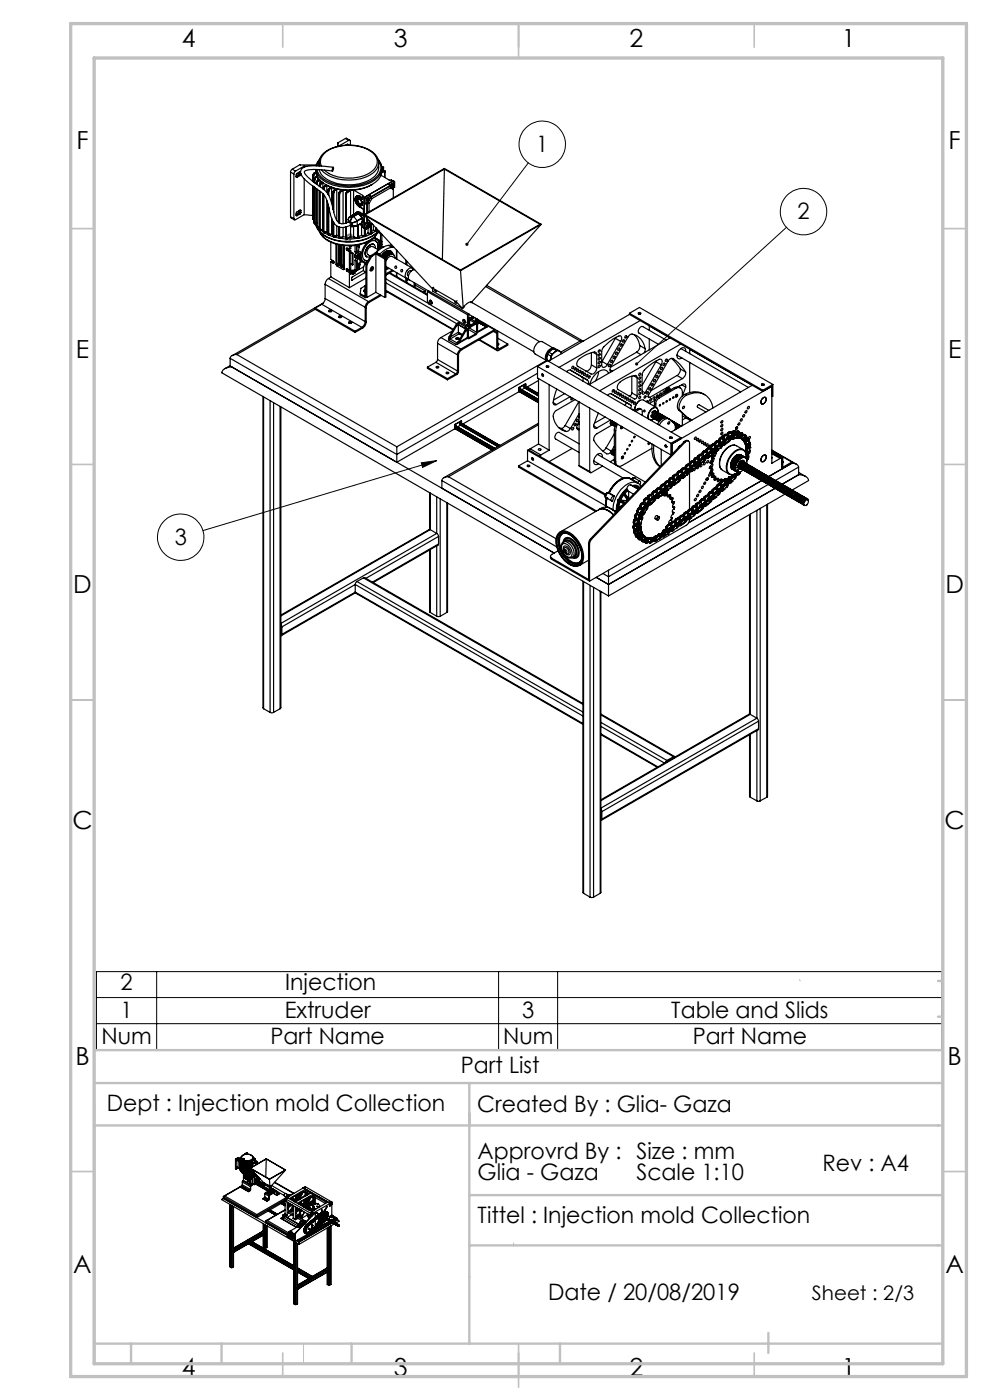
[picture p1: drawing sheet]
<svg xmlns="http://www.w3.org/2000/svg" width="210mm" height="297mm" viewBox="0 0 210 297" stroke-linecap="round" stroke-linejoin="round" font-family="sans-serif">
<defs><g id="words">
<g font-size="5.3">
<text x="38.5" y="9.9">4</text>
<text x="83.5" y="9.9">3</text>
<text x="133.6" y="9.9">2</text>
<text x="178.6" y="9.9">1</text>
<text x="16.2" y="31.6">F</text>
<text x="201.2" y="31.6">F</text>
<text x="16.1" y="75.9">E</text>
<text x="201.1" y="75.9">E</text>
<text x="15.5" y="125.9">D</text>
<text x="200.5" y="125.9">D</text>
<text x="15.4" y="175.9">C</text>
<text x="200.4" y="175.9">C</text>
<text x="16" y="225.9">B</text>
<text x="201" y="225.9">B</text>
<text x="15.5" y="270.1">A</text>
<text x="200.5" y="270.1">A</text>
<text x="38.5" y="291.9">4</text>
<text x="83.5" y="291.9">3</text>
<text x="133.6" y="291.9">2</text>
<text x="178.6" y="291.9">1</text>
</g>
<g font-size="4.8">
<text x="113.7" y="32.2">1</text>
<text x="169.2" y="46.5">2</text>
<text x="37.1" y="115.6">3</text>
<text x="25.6" y="210.1">2</text>
<text x="60.5" y="210.1">Injection</text>
<text x="21.5" y="221.5">Num</text>
<text x="25.6" y="216">1</text>
<text x="57.4" y="221.5">Part Name</text>
<text x="60.4" y="216">Extruder</text>
<text x="106.7" y="221.5">Num</text>
<text x="110.8" y="216">3</text>
<text x="142.4" y="216">Table and Slids</text>
<text x="146.9" y="221.5">Part Name</text>
<text x="97.8" y="227.5">Part List</text>
<text x="22.6" y="235.6">Dept : Injection mold Collection</text>
<text x="101.2" y="235.9">Created By : Glia- Gaza</text>
<text x="101.3" y="245.8">Approvrd By : Size : mm</text>
<text x="101.3" y="250.3">Glia - Gaza</text>
<text x="135" y="250.3">Scale 1:10</text>
<text x="174.5" y="248.5">Rev : A4</text>
<text x="101.3" y="259.5">Tittel : Injection mold Collection</text>
<text x="116.3" y="275.8">Date / 20/08/2019</text>
</g>
<text font-size="4.2" x="172.2" y="275.8">Sheet : 2/3</text>
</g></defs>
<g fill="none" stroke="#808080" stroke-width=".25">
<path d="M73.8 49.8h.1a.49 .49 0 0 1 .7-.1 .49 .49 0 0 1 0 .7l-.3 .7a.56 .56 0 0 1-.8 .3 .56 .56 0 0 1-.2-.9zM73.8 50.1l.4-.2a.69 .69 0 0 1 .2 .7 .69 .69 0 0 1-.5 .5h-.3l-.2-.2zM52.4 248.6l.2 .1-.3 .3z"/>
<circle cx="52.4" cy="248.8" r=".12"/>
</g>
<g fill="none" stroke="#000" stroke-width=".21">
<path d="M112.1 34.5l-13.1 17.3M166.8 48.2l-31.8 29M89.4 98.2l3.2-.5-3 1.5zM92.6 97.7l-49.6 14.9M20.5 206.1h179.3v16.6h-179.3zM20.5 211.6h179.3M20.5 217.2h179.3M33.2 206.1v16.6M105.8 206.1v16.6M118.3 206.1v16.6"/>
<circle cx="115" cy="30.6" r="4.9"/>
<circle cx="170.5" cy="44.9" r="4.9"/>
<circle cx="38.3" cy="114" r="4.9"/>
</g>
<path d="M169.6 207.8l.2 .3M99.6 229.8v23.7M108.9 263.7v.7M64.4 285v4.3" fill="none" stroke="#c0c0c0" stroke-width=".21"/>
<g fill="none" stroke="#c0c0c0" stroke-width=".35">
<path d="M60 5v5M110 5v7.3M160 5v5M15 48.5h5M200 48.5h5M15 98.5h5M200 98.5h5M15 148.5h5M200 148.5h5M15 248.5h5M200 248.5h5M60 287v5"/>
<path d="M110 285v9.3M160 287v5"/>
</g>
<g fill="none" stroke="#c0c0c0" stroke-width=".5">
<path d="M199 215.7h1M199 208.1h1M20 229.8h180M20 234v55.3M20 238.8h180M20 222.8h180M99.6 229.8v55.2M99.6 253.5h100.4M99.6 264.2h100.4M20 285h180M27.8 285v4.3M47 285v4.3"/>
<path d="M74.6 285v4.3M118.8 285v4.3M163 282.8v4.2"/>
</g>
<path d="M15 5h190v287h-190zM20 12.3h180v277h-180z" fill="none" stroke="#c0c0c0" stroke-width=".7"/>
<path d="M98.8 51.6l-.1 .3 .1 .2 .2-.3-.2 .3a.34 .34 0 0 0 .5-.1 .34 .34 0 0 0 0-.4 .34 .34 0 0 0-.5 0zM134.8 77v.4l.2-.2-.2 .2a.33 .33 0 0 0 .5 0 .33 .33 0 0 0 0-.4 .33 .33 0 0 0-.5 0zM89.4 98.2l3.2-.5-3 1.5z" fill="#000"/>
<g fill="none" stroke="#000" stroke-width=".25">
<path d="M61.6 36.5l.7 .4M61.6 36.5v9.5M62 35.9l-.4 .6M62 35.9l.7 .4M62.3 36.9v9.5M62.7 36.3l-.3 .4-.1 .2M62.8 37.5l.2 .1M63.4 37.1l.2 .1M63.4 37.1l-.6 .3M63.4 37h.1M63.4 37l-.6 .3M63.4 36.5v.5"/>
<path d="M63.6 36.8l-.2 .3M63.6 36.8l.2 .1M63.6 36.4v.4M63.6 36.4h.1M63.6 36.4l-.7 .5-.1 .6M63.6 37.2l-.6 .4M63.6 36.4l.1 .1M63.8 36.9l-.2 .3M63.8 36.8v.1M64.5 35.2l.6 .1M64.5 35.2l-1.8 1.1M64.5 35.2v.3"/>
<path d="M64.5 37.9v7.6M66.4 37.2v.1M66.4 37.2v1.3M66.4 39.5v6.9M66.4 37.3h.1M66.4 37.3v1.2M66.5 37.3v1.3M66.5 39.6v6.8M66.6 38.1h.2M66.6 38.1h.1M66.6 38.1v.6M66.6 39.7v7.5"/>
<path d="M66.7 36.7l-.3 .5M66.7 36.7h.1M66.7 36.7l-.3 .6M66.7 36.7l.1 .1M66.8 38.1v.7M66.8 39.8v7.4M66.8 36.8l-.3 .5M67 37.5l-.4 .6M67 37.5h.1M67 36.5l-.3 .2M67 37.5l.1 .1M67 36.7l-.2 .1"/>
<path d="M67.1 37.6l-.3 .5M67.1 38.8h.1M67.1 38.8v.2M67.1 35l-3.5-.1-1.6 1M67.1 38.8h.2M67.2 37.3l-.2 .2M67.2 37.4l-.2 .1M67.3 38.8v.4M67.3 37.5l-.2 .1M67.4 38.2l-.3 .6M67.4 38.2h.1M67.4 38.2l.3-.1-.2 .1"/>
<path d="M67.4 37.7v.5M67.5 38.2l-.3 .4-.1 .2M67.5 38.2l.1 .1M67.5 38.2h.1M67.6 38.3l-.3 .5M67.6 38.3l.2-.1v.8M67.7 34.5l.1 .7M67.7 34.5v.7M67.7 34l-.5 1.2M67.7 39.4h.1M67.7 39.4v.1M67.8 39.4h.1"/>
<path d="M67.8 39.4v.1M67.8 33.8l-.5 .7-.2 .7M67.9 39.4v.2M68.1 38.8l-.4 .6M68.1 38.8h.1M68.1 38.8l-.3 .6M68.1 38.8l.1 .2M68.1 38.8l-.3 .3v.3M68.2 39l-.3 .4M68.2 35.2a2.47 2.47 0 0 1 1.4-3.2 9 9 0 0 1 9.5 .5 2.47 2.47 0 0 1-.7 4.2 9 9 0 0 1-9.6-.6M68.3 38.7l-.2 .1M68.4 38.7l-.3 .1"/>
<path d="M68.4 38.7l.1 .1M68.5 38.8v1.2M68.5 38.8l-.3 .2M68.9 39.4l-.3 .6M68.9 39.4h.1M69 39.4l-.4 .6M69 39.4v.1M69 39.5l-.3 .5M69 39.1l.2 .1M69.2 39.2v.1M69.2 39.2l-.3 .2M69.2 39.2a9.9 9.9 0 0 0 5.8 1.1"/>
<path d="M69.2 39.3h.1M69.3 39.3v.1M69.3 39.3l-.4 .1M69.3 39.4v1.4M69.3 39.4l-.3 .1M69.9 39.9l-.3 .6M69.9 39.9h.1M70 39.9l-.4 .6M70 39.9v.1M70 39.9h.1M70.2 39.7h.1M70.2 39.7l.1 .2"/>
<path d="M70.2 39.7l-.3 .2M70.3 39.9v3.2M70.3 39.9l-.3 .1M70.5 36.3a12.5 12.5 0 0 0-5.7-.1l-.2 .1a.84 .84 0 0 0 .5 1.1l1.2 1a10.7 10.7 0 0 1 3.4 3l.6 1.6 .6 2.3a2.3 2.3 0 0 0 1.6 2.2l1.4-.4M70.7 35.5l-1.3-.2a9.6 9.6 0 0 0-5.2 .3 1.21 1.21 0 0 0 0 1.9l2 1.9a7.1 7.1 0 0 1 3 2.7l.3 .8a15.7 15.7 0 0 0 1.5 4.7 2.6 2.6 0 0 0 3.3 .2M70.7 35.5v.4l-.1 .4-.1-.6zM71.6 30.3l.1 .7M71.6 30.3v.7M73.3 29.4l.2-.1 .7 .5M73.3 29.4l-1.7 .9M73.3 29.4l.7 .4M73.4 30.8h.1"/>
<path d="M73.6 30.7v.1M73.7 30.6l.1 .1M73.7 30.6l-.3 .2M73.8 30.7v.1M74 29.8h.3v1M74 29.8l-1.9 1 .1 .1M79 39.1a8.5 8.5 0 0 1-4 1.2M80.2 33.8l.7 1.4M80.3 34a2.64 2.64 0 0 1-.9 4 10 10 0 0 1-11.3-.5l-.6-.7-.3-.8M80.3 34.5a4.1 4.1 0 0 0-3.5-3.3 9.3 9.3 0 0 0-8.2 1.4 2.9 2.9 0 0 0-.9 1.9M80.3 34.5h.1M80.3 34.5v1a3.6 3.6 0 0 1-2.9 3.1 9.1 9.1 0 0 1-9-1.4l-.7-1.2"/>
<path d="M80.3 34.5a3.7 3.7 0 0 1-2.9 3.1 9 9 0 0 1-9-1.3l-.2-.2M80.8 37.2l1.7 1 .9 .2M80.9 34.9v.1M80.9 35.2a3.1 3.1 0 0 1-1.9 3.4 10.8 10.8 0 0 1-10.6-.5 3.2 3.2 0 0 1-1.4-2.1 3.8 3.8 0 0 0 2.8 3.5 10.4 10.4 0 0 0 10.1-1.1 2.94 2.94 0 0 0 1.1-2.7M81 35.5h.2M81 35.6h.2l.1 .2M81 35.6v.1M81.2 36.3h.3M81.2 36.3h.1M81.2 36.3l-.2 .1M81.2 35.5h.1M81.2 35.5h-.2v.1"/>
<path d="M81.2 35.5l.2 .2M81.2 36.3l.1 .1M81.2 36.3l-.2 .2M81.3 36.4h.3v.2M81.3 36.4l-.3 .3M81.3 35.8v.5M81.4 35.7l-.1 .1M81.4 35.7v.6M81.5 36.3l.1 .3M81.5 36.3h.1M81.5 36.3h-.3M81.6 36.6h.1"/>
<path d="M81.6 36.6v1M82.4 38.9l-4.2 2.4M82.4 38.9l.3 .5M82.4 38.9l.3 .3M82.6 39.4h.1M82.6 39.4l-4 2.4M82.6 39.4l.1 .1M82.7 39.4h.1M82.7 39.5l.7 .4v2.1M82.7 39.5l-4.1 2.4M82.7 39.5l.1 .4M82.7 39.2v.3"/>
<path d="M82.8 39.9l-3.9 2.2M82.8 39.9l.6 .3M83.2 39.5h.2M83.2 39.5h.1M83.3 39.3l.2 .1M83.4 38.4h.1M83.4 38.4l-6.1 3.5M83.4 38.4l-1 .5M83.4 38.4l.3 .2M83.4 39.3v.1M83.5 39.3l-.2 .1h.2M83.5 39.4l-.1 .1"/>
<path d="M83.5 39.5h-.1M83.5 39.2v.1M83.5 39.3h.1M83.5 39l.1 .1M83.5 39l-.3 .1v.4M83.5 39h-.2l-.1 .5M83.5 39.3v-.3v.3M83.5 39.3v.2M83.6 39.2h.1M83.6 39.1v.1M83.6 39.3l-.1 .1M83.6 39.3h-.1"/>
<path d="M83.6 39.1l-.1 .2M83.7 38.6l-1 .6M83.7 38.6v1.1l-.3 .2M94.3 35.9l-.5 19.2M61.6 46l.1 .2 .7 .4M61.6 46l.7 .4M62.8 45.6l.2 .2M63.4 45.3l.2 .1M63.4 45.3l-.6 .3M63.4 44.7v.4M63.4 45.1h.1M63.4 45.1l-.6 .3"/>
<path d="M63.6 44.9l-.2 .4M63.6 44.6v.3M63.6 44.9l.2 .2M63.6 44.6l.2 .1M63.6 44.6l-.7 .5-.1 .5M63.6 45.4l-.6 .4M63.8 45.1l-.2 .3M63.8 44.7v.4M64.5 45.5l-1.9 1.1h-.2l-.1-.2M64.5 45.5l1.9 .2M66.4 46.4l.1 .2M66.4 46.4h.1"/>
<path d="M66.5 46.6h.1M66.5 46.4l.1 .2M66.6 47.2l.1 .2M66.6 47.2h.2M66.6 47.2h.1M66.7 47.4h.4M66.7 47.4h.1M66.8 47.2l.1 .2h.2M67 47.4v.3M67 47.7a5.6 5.6 0 0 0 5 3.4 9.2 9.2 0 0 0 8.3-2.1M67 47.7l.1 .2M67.1 47.9l.1 .3"/>
<path d="M67.1 47.9h.1M67.1 47.4h.1M67.1 40v7.9M67.1 48.1a5.9 5.9 0 0 0 4.8 3 9.2 9.2 0 0 0 8.4-2.1M67.1 47.9h.2M67.2 48.2h.3M67.2 48.2h.1M67.3 47.9v.2h.3M67.3 40.1v7.8M67.5 48.2l.2 .2M67.6 48.1l-.1 .1M67.7 48.5l.1 .3"/>
<path d="M67.7 48.5h.1M67.7 40.5v8M67.7 48l-.2 .2M67.7 48l-.1 .1M67.8 48.5h.1M67.8 48.5v.3M67.8 40.5v8M67.8 49.1a5.6 5.6 0 0 0 5 3 8.2 8.2 0 0 0 6.8-2l.6-1M67.8 48.8h.4M67.8 48.8h.1M67.8 49.2a6.1 6.1 0 0 0 5.5 2.8 7.2 7.2 0 0 0 6.8-2.7l.1-.1M67.9 48.8h.1"/>
<path d="M67.9 48.5l.1 .3 .2-.1M67.9 40.6v7.9M68.1 48.8l.5 .4M68.2 48.7v.1M68.5 48.5l-.1 .1M68.5 41.1v7.4M68.5 48.5l-.3 .2M68.6 49.1l.1 .3M68.6 40h.1M68.6 49.1h.1M68.6 40v.1M68.6 41.2v7.9"/>
<path d="M68.6 48.7l-.2-.1-.2 .2M68.7 49.4h.1M68.7 49.1l.3 .2M68.7 40v.2M68.7 41.4v7.7M68.9 49.4a10.7 10.7 0 0 0 6.7 1.2M69 49.3l-.3 .1M69.3 49.2l.3 .2M69.3 49.2h.1M69.3 49.1l-.3 .2M69.3 42.5v6.6M69.6 49.6l.1 .2h.3"/>
<path d="M69.6 49.6h.1M69.6 40.5h.1M69.6 40.5v.7M69.6 43.3v6.3M69.6 49.6l.1 .2M69.6 43.4v6.2M69.7 59.1a1.6 1.6 0 0 0-.7 1.2M69.7 49.8h.1M69.7 59.1l8.5 4.9M69.7 49.6l.1 .2h.2M69.7 40.5v.9M69.7 44v5.6"/>
<path d="M70 49.8h.1M70 40l-.3 .5M70.2 51.4v3.6l.5 .3a.25 .25 0 0 1 .2 .3 .25 .25 0 0 1-.2 .2M70.2 55.5v3.2l3.9 2.3M70.2 55.5l.5 .3M70.2 55.5l.2-.2 .5 .3M70.2 58.8l-.5 .3M70.3 49.7l.3 .1M70.3 49.6h.1M70.3 49.6l-.3 .2M70.3 46.2v3.4M70.6 40.8l.1 .1"/>
<path d="M70.6 40.8l.1 3.6M70.6 47l.1 3M70.7 50l.1 .2M70.7 40.9h.1M70.7 50h.1M70.8 50.2h.3M70.8 50.2h.1M70.8 50l.1 .2 .2-.1M70.8 40.9v4.1M70.8 47.2v2.8M70.9 55.7l-.2 .1M70.9 40.2l-.3 .6"/>
<path d="M70.9 40.2h.1M71 40.2l-.3 .7M71 40.2l.1 .2M71 40.2h.1M71.1 40.4l-.3 .5M71.1 50.1v.1M71.3 56.1l.2 .3M71.3 51.8v4.3M71.3 40.1l-.4 .1M71.3 40.1h.1M71.3 40.1l-.3 .1M71.4 40.1v.1"/>
<path d="M71.4 50l.5 .1M71.4 56h.1M71.4 40.1l-.4 .1M71.4 51.8v4.2M71.4 50l-.3 .2M71.4 56l-.1 .1M71.4 49.9v.1M71.4 40.2v6.6M71.4 47.9v2M71.4 40.2l-.3 .2M71.4 49.9l-.3 .2M71.5 56.4l1.3 .8"/>
<path d="M71.7 55.9l.2 .3-.4 .2M71.8 55.8h.1M71.8 55.8l-.4 .3M71.8 51.9v3.9M71.8 55.8l-.4 .2M71.9 50.2l.1 .2M71.9 50.2h.1M71.9 51.9v4.4M71.9 41.1h.1M71.9 41.1v6.1M71.9 48.2v2M71.9 50.2l.1 .3"/>
<path d="M71.9 41.1v6.2M72 50.4h.3M72 50.4v.1M72 50.5h.1M72 56.3l.4 .2M72 50.2l.1 .2h.2M72 41.1v6.2M72 48.2v2M72.2 40.5l-.3 .6M72.2 40.5h.1M72.2 40.5l.1 .2M72.3 56.1h.1"/>
<path d="M72.3 56.1l-.4 .2M72.3 52v4.1M72.3 40.7l-.3 .4M72.4 52.1h.1M72.4 56.5v.1M72.4 52.1v4.4M72.4 52.1v4.5M72.5 52l-.1 .1M72.5 56.6l.3 .2M72.6 52l-.2 .1M72.6 40.3l.2 .1M72.6 40.3h.1"/>
<path d="M72.6 40.3l-.4 .2M72.7 50.2l.6 .1M72.8 50.2h-.1M72.8 56.4h.1M72.8 50.2l-.5 .2M72.8 56.4l-.4 .2M72.8 40.4v7M72.8 48.3v1.9M72.8 52.1v4.3M72.8 40.4l-.5 .3M72.8 52.4l.1 .1M72.8 52.4l.1 4.5"/>
<path d="M72.9 52.1l.1 4.9M72.9 52.5v4.4M73 57l-.2 .2M73 52.3l-.2 .1M73 56.9h-.1M73 52.4l-.1 .1M73.3 50.3l.1 .3M73.3 41.3h.1M73.3 50.4h.1M73.3 50.3v.1M73.3 50.4l.1 .2M73.3 41.3v6"/>
<path d="M73.3 48.2v2.2M73.4 50.6h.3M73.4 50.6h.1M73.4 50.4l.2 .2 .1-.1M73.4 41.3v6M73.4 48.1v2.3M73.6 40.7l-.3 .6M73.6 40.7h.1M73.6 57.5l.5 .3M73.6 53.1l.5 .3M73.7 40.7l-.4 .6M73.7 40.7v.1"/>
<path d="M73.7 40.7h.1M73.7 40.8l-.3 .5M73.7 52.7l.2 .2M73.7 57.1l.2 .3M73.7 50.5v.1M73.9 47.1a.48 .48 0 0 1 .4 .7M73.9 46.5l.1 .5M73.9 46.5v.6M73.9 52.9l-.3 .2M73.9 52.9l.5 .3M73.9 57.4l-.3 .1M73.9 57.4l.5 .2"/>
<path d="M74.1 52.9l-.5-.3a.29 .29 0 0 0-.2 .3 .29 .29 0 0 0 .2 .2M74.1 57.3l-.5-.3a.29 .29 0 0 0-.2 .3 .29 .29 0 0 0 .2 .2M74.1 52.1v.8M74.1 53.4v3.9M74.1 57.8v3.2M74.2 57.5h.2M74.2 40.4l-.6 .3M74.2 40.4h.1M74.2 40.4l-.5 .3M74.2 46l-.3 .2v.3M74.2 40.4l.2 .1M74.2 46l-.2 .1a.73 .73 0 0 0 .1 .9"/>
<path d="M74.2 46h.1M74.3 47h.1M74.3 47l-.4 .1M74.3 47.8l.1 .1M74.3 47l.2 .3M74.4 50.2l-.7 .4M74.4 57.5l.5-.2v.4M74.4 57.5v.1M74.4 40.5v5.4M74.4 47.9v2.3M74.4 50.2l-.7 .3M74.4 40.5l-.7 .3"/>
<path d="M74.4 47.9v-.1l.1 .2 .2 .1M74.4 47.9v.1M74.4 53.2v3.9l-.3 .2M74.4 57.6v.6l.4-.3M74.4 53.5l.5 .2M74.4 56l.4 .2M74.4 53.2l-.3 .2M74.4 57.6l-.3 .2M74.4 57.7l.4 .2M74.4 53.6l.4 .2M74.4 55.9l.4 .3M74.4 48l.3 .1"/>
<path d="M74.5 57.7h.4M74.5 47.3h.1M74.5 47.7l.9 .3M74.6 47.6l.5 .3h.7M74.6 47.3v.3M74.6 59.3l.1 .1M74.6 47.6l-.3 .2M74.6 52.1l-.2 .1v.5l-.3 .2M74.8 53.8l.1-.1-.1 2.5M74.8 53.8v2.4M74.8 57.9v.3l.5-.2M74.9 57.4h.1"/>
<path d="M74.9 57.7l.4 .3M74.9 57.4l.4 .2M75 45.9h.1M75 45.9l-.4 .3-.3 .8M75 45.9l-.8 .1M75 50.2l.6 .3M75 40.3v5.2M75 48v2.2M75 40.3l1.9 1.1v.3M75 45.9l-.5 .6-.2 .5M75 45.9l.7 .9M75.1 50.3h-.8"/>
<path d="M75.3 45.4h.1M75.3 54.5l.5 .5M75.3 45.4l-1.1 .6M75.3 54.1v.4M75.3 57.6v.4M75.3 54.1l.5 .3M75.3 54.5l.5 .3M75.3 55.2l.4 .1M75.3 57.3l-.4 .1M75.3 52.1v1.3l.3 .2M75.3 55.2v2.1M75.3 53.4l.3 .2"/>
<path d="M75.3 55.2l.3 .2M75.3 57.3l.3 .2M75.4 48h.1M75.4 48l-.7 .1M75.5 45.3l-.2 .1M75.5 48h-.1M75.5 53.8l-.2 .3M75.5 53.8l.5 .2M75.6 50.5h.2M75.6 45.2h.1M75.6 45.2l-.2 .1M75.6 50.5h.1"/>
<path d="M75.6 45.2l-.1 .1M75.6 41.7a1.44 1.44 0 0 0 .6 2.1M75.6 45.1l-.2 .2M75.6 42a1.09 1.09 0 0 1 1.1 .5 1.09 1.09 0 0 1 0 1.2 1.18 1.18 0 0 1-1.1-1.7zM75.6 41.7h.6M75.6 45.1l.4-.1 .2 .2M75.6 55.4l.1 2 .4-.2M75.6 45.2l.2 .1M75.6 52v1.6M75.6 55.4v2.1M75.6 57.5l-.3 .1M75.7 45.1h.1"/>
<path d="M75.7 52l-.1 1.6M75.7 45.1l-.1 .1M75.7 47.9l-.3 .1M75.7 46.8l-1.2 .5M75.7 46.8l.1 .1M75.7 47.9h.1M75.8 46.9l-1.2 .4M75.8 47.9h-.1M75.8 46.9v1M75.8 54.4v.4M75.8 45.1l-.2 .1M75.8 45.1v.1"/>
<path d="M75.8 42a1.08 1.08 0 0 1 .9 1.6 1.04 1.04 0 0 1-.9-1.6zM75.8 45.3h-.3M75.8 45.3h.2M75.8 45.2l.4 .1M75.8 50.3v.2h-.2M75.8 50.3h.2M75.8 52.2h.1M75.8 57l-.1 .1M75.8 52.2l.3 .2M75.8 55.8l.4 .2M75.8 45.2l.8 .4M75.8 47.8v2.5"/>
<path d="M75.8 52v.2M75.8 55.8v1.2M75.8 57l.3 .2M75.9 50.5h.1M75.9 41.9a1.08 1.08 0 0 0 .9 1.6M75.9 53.5l-.4 .3M75.9 55.8h-.1M75.9 53.5l.4 .3M76 42.3a.6 .6 0 0 1 .6 .3 .6 .6 0 0 1-.1 .6 .68 .68 0 0 1-.5-.9zM76 45.3h.1M76 50.3h.1M76 54l-.2 .4"/>
<path d="M76 50.3l-.1 .2M76 45.3l-1 .6M76 47.8v2.5M76 42.2a.72 .72 0 0 0 0 .7 .72 .72 0 0 0 .7 .4M76 53.2l-.1 .3M76 54.2l.2-.1 .1 .3-.4 .2zM76 42.2l.5 .1M76 53.2l.5 .3M76.1 45.3l.1 .2M76.1 45.3l-1.1 .6M76.1 56l.1 1.1 1-.5M76.1 54.1l-.2 .5"/>
<path d="M76.1 51.9v.5M76.1 56v1.2M76.2 41.8a.58 .58 0 0 0-.8 .1 .58 .58 0 0 0 0 .8l.3 .7 .5 .4M76.2 54.8l.1 .3M76.2 43.8h.1M76.2 43.8l.9 .5M76.2 51.9l-.1 .5M76.2 41.7v.1M76.2 45.2v.1M76.2 45.5l.4 .5M76.2 45.5l.2 .1M76.2 41.7l.7 .4"/>
<path d="M76.2 45.2l.9 .4M76.3 47.6l.6 .4M76.3 42.1l-.3 .1M76.3 55.1l.9 .5M76.3 53.8l-.3 .2M76.3 51.9l-.3 1.3M76.4 41.6l-.6-.1-.2 .2M76.4 45l-.6-.1-.2 .2M76.4 55.1v1.1l-.2 .5M76.4 41.6l.5 .3M76.4 45l.7 .4M76.4 41.6l-.2 .1"/>
<path d="M76.4 45l-.2 .2M76.4 54.7l.1 .1M76.4 45.6l.1 .1M76.5 53.5v1.3M76.5 54.8l-.2-.1-.4 .3-.1-.2M76.5 53.5l-.2 .3M76.5 47.4l.4 .3M76.5 45.7l.1 .3M76.6 47.4l.3 .3M76.6 45.6h.1M76.6 45.6h-.2M76.6 45.6l.4 1.1"/>
<path d="M76.6 46l.2 .2M76.6 45.6l-.1 .1M76.7 49.9l.3 .2M76.7 55.3l.1 .2M76.7 47.8v2.1M76.7 55.3h.1M76.7 55.3l.8 .5M76.8 49.9l-.8 .2M76.8 55.5l.7 .4M76.8 55.5l-.4 .2M76.8 46.2v.1M76.8 42.8l-.1 .5"/>
<path d="M76.8 46.2l-1.1 .6M76.8 43l-.1 .3M76.8 47.2v.1M76.8 47.2l-1.1 .7M76.8 46.3l-1 .6M76.8 46.3v.9M76.8 46.5l.1 .3M76.9 41.7v.6l-.7-.5M76.9 47.7v.5l.7 .4M76.9 41.7l.4 .2M76.9 46.8v.1M76.9 46.9l-.1 .1"/>
<path d="M77 50.1h.1M77 50.1h.3M77 46.7v.1M77 46.8l-.2 .3M77 46.7l-.1 .1M77 46.8l-.1 .1M77.1 44.3v1.5l-.9-.5M77.1 57.4l-2.4 1.4-.1 .5M77.2 45.6l20.5 11.8M77.2 45.6l17.1-9.9 20.5 11.9M77.2 45.6l14.6 15.7M77.3 41.9h.1"/>
<path d="M77.3 48.4h.1M77.3 41.9l.3 .2M77.3 43l.3 .2M77.3 41.9v3.6M77.3 45.7v2.7M77.3 49.9h.1M77.3 49.9l-.1 .2h-.2M77.3 48.4v1.5M77.3 50.1h.1M77.4 55.2l.7 .1M77.4 49.9h.1M77.4 49.9l-.1 .2"/>
<path d="M77.4 45.6l16.9-9.7 20.2 11.7-16.8 9.7zM77.4 48.5v1.4M77.5 49.8l-.2 .3M77.5 49.8l-.1 .1M77.5 48.5v1.3M77.6 57.7l-2.9 1.7M77.6 42.1v1.1M77.6 47.5v1.1M77.6 56.1v6.9M77.6 59l-3.5 2M77.6 56.1l.2 .1M77.8 55.6l-.3 .3a1.11 1.11 0 0 0 .1 1.8"/>
<path d="M77.8 55.6v.1M77.8 42.6h.1M77.8 48.3h.1M77.8 43.1v2.1M77.8 46.3v1M77.8 56.2v6.9M77.8 47.3h-.5l.3 .2M77.8 47.3h.1M77.9 42.6h.1M77.9 48.3h.2M77.9 43.1h.1M77.9 47.3h.1"/>
<path d="M77.9 43.1l-.3 .1M77.9 47.3l-.3 .2M77.9 47.3l.7 .5M77.9 55.5l-.1 .1M77.9 43.1l.4 .1M77.9 43.1v2.1M77.9 46.4v.9M78 42.4l.1 .1M78 48.1l.1 .1M78 42.6h.1M78 42.4h.1M78 48.1h.1"/>
<path d="M78.1 49.4l.2 .2M78.1 48.4v1M78.1 42.3h.1M78.1 47.9l.1 .1M78.1 49.4l.2 .1M78.1 42.4l-.2 .1h.2M78.1 42.5l-.1 .1M78.1 48.1l-.2 .1h.2M78.1 48.2l-.1 .1M78.1 48h.1M78.1 42.5h.1M78.1 42.4h.1"/>
<path d="M78.1 48.2h.1M78.1 48.1h.1M78.1 42l.1 .2M78.1 42h.1M78.1 47.7l.1 .2M78.1 47.7h.1M78.1 42l-.3 .3v.3M78.1 49.5l-.6 .2M78.1 47.7l-.3 .3v.3M78.1 51.2a3.7 3.7 0 0 0-1.3 4l.4 .4 .5 .1M78.2 42.4l-.1 .1M78.2 48.1l-.1 .1"/>
<path d="M78.2 42.3l-.2-.1 .1 .2M78.2 48l-.2-.1 .1 .2M78.2 42.4h.1M78.2 42.2v.1M78.2 48.1h.1M78.2 47.9v.1M78.2 41.3l.4 .2M78.2 41.3l-.9 .6M78.3 49.5v.1M78.3 47.3l.6 .3M78.3 43.2v1.7M78.3 46.8v.5"/>
<path d="M78.3 47.3h-.4M78.3 49.6h.3M78.6 49.4h.1M78.6 49.4l-.1 .2-.2-.1M78.6 48.1v1.3M78.6 49.6h.1M78.6 41.5l-1 .6M78.6 41.5v.4l-.7 1.2M78.6 41.8v.1M78.6 47.8v.2l-1 .6M78.6 41.9l-.7 1.2M78.6 41.9l.3 .2"/>
<path d="M78.7 54.2l-1.1 1.9M78.7 54.2l.2 .2M78.7 49.4h.1M78.7 49.4l-.1 .2M78.7 47.7v1.7M78.7 49.3l-.1 .3M78.7 56.7a.26 .26 0 0 1 .4-.1 .26 .26 0 0 1 .1 .4 .35 .35 0 0 1-.2 .4 .35 .35 0 0 1-.5-.2zM78.7 49.3v.1M78.7 47.7v1.6M78.8 50.8a1.2 1.2 0 0 1 1.4 .2 1.2 1.2 0 0 1 .3 1.4l-.1 .4M78.9 54.4l-1.1 1.8M78.9 42.1l-.6 1.1"/>
<path d="M78.9 47.6l-.3 .2M79 56.6l-.1 .5-.4 .3 .4-.4zM79.2 48.8l.2 .1M79.2 47.8v1M79.3 48.9l-.6 .3M79.3 51.9a1.78 1.78 0 0 0-1.7 2.4l.2 .2M79.3 51.9h.1M79.3 50.4l.6 .4M79.4 48.9l.3 .1M79.4 48.9h.1M79.5 53.7h.4M79.5 50.5h-.1"/>
<path d="M79.5 50.5l1.3 .7M79.5 53.7l.2 .2M79.5 53.7l-.8 .5M79.6 50.4l-.1 .1M79.6 50.2v.2M79.6 50.4l1.1 .7M79.6 52.6a.76 .76 0 0 0-.6-.8 .76 .76 0 0 0-.9 .5 1.76 1.76 0 0 0-.4 2.1l.2 .1 .7-.1M79.7 48.7h.1M79.7 48.7l-.1 .2h-.2M79.7 51.1a1.53 1.53 0 0 1 .4 1.8M79.7 48.3v.4M79.7 49h.1"/>
<path d="M79.7 53.9l1.9 1.1M79.7 53.9v8.1M79.7 53.9l-.8 .5M79.8 48.7h.1M79.8 48.7l-.1 .3M79.8 53.5l.7 .4M79.8 53.5l-.1 .2M79.8 48.4v.3M79.9 48.7l-.2 .3M79.9 48.7h-.1M79.9 48.5v.2M79.9 53.7l1.9 1.1"/>
<path d="M79.9 53.7l-.2 .2M80 48.7a7.7 7.7 0 0 1-4.1 1.8M80.1 52.9a1.21 1.21 0 0 0-1-1.9 3.1 3.1 0 0 0-1.9 4l.4 .3h.4M80.2 49.2v.1M80.2 53l-1.1-.7a1.15 1.15 0 0 0-1 1.7l.5 .4M80.2 49.3l.5 .3M80.4 49l.1 .1M80.4 51.4h.1M80.5 51.8a.23 .23 0 0 1 .1-.2 .23 .23 0 0 1 .3 0 .24 .24 0 0 1-.1 .3 .24 .24 0 0 1-.3 0M80.5 49.2l-.3 .1M80.5 53.9v.1M80.7 51.1l.2 .1"/>
<path d="M80.7 51.5l-.2 .4M80.7 49.6v1.5M80.7 52.2v.4M80.8 51.2l.2 .1M80.8 51.2l-.4 .2M80.8 49.5l-.1 .1M81 51.8l-.2 .3-.3 .2M81 49.7v2.7M81.1 54.4a1.39 1.39 0 0 1 1.8-.8l.2 .2a1.31 1.31 0 0 0-1.8 .7M81.5 54.5v.1M81.5 52.3a2.4 2.4 0 0 0-1.8 1.4M81.6 54.7a1.29 1.29 0 0 1 1.8-.7 1.38 1.38 0 0 0-1.6 .8"/>
<path d="M81.6 55v8.1M81.6 53.8h.1M81.7 54.6l-.1 .1M81.8 55.4l.1-.1a1.11 1.11 0 0 1 1.3-.9l4.3 2.5M81.8 56.5l4.4 2.6M81.8 54.1l-.3 .5M81.8 54.1v.1M81.8 54.8v8.2l-.2 .1M81.8 54.8l-.2 .2M81.8 59.2l9.1 5.2M81.9 54.1h-.1M82 53.5l-.5 .4"/>
<path d="M82.1 57.1l-.3 .1M82.2 54.1l-.2 .2M82.4 52.1a4.7 4.7 0 0 0-2.6 1.4M82.4 52.1l.7 .4M82.4 53.4l-.2 .4M82.4 53.4l.3 .3M82.5 58l.3-.1 7.9 4.6M82.5 56.9l-.7 .1M82.5 53.4l.1 .1M82.5 58l8.2 4.6M82.9 53.3a1.82 1.82 0 0 0-2 1 1.58 1.58 0 0 1 2.1-1l.3 .6a.95 .95 0 0 0-.8-.7 .95 .95 0 0 0-.9 .4l-.6 .7M82.9 53.8a1.52 1.52 0 0 0-1.3 .9"/>
<path d="M83 53.7a1.32 1.32 0 0 0-1.9 .7M83 53.8a1.36 1.36 0 0 0-1.5 .8M83.1 52l-.7 .1M83.1 52.5a4.7 4.7 0 0 0-2.6 1.4M83.2 57.3l-1.4 .8M83.4 57.4l-1.6 .9 .7-.3M83.5 52.4l-.4 .1M83.8 54.7a.83 .83 0 0 0-.6-.8 .83 .83 0 0 0-.9 .4l-.5 .5M84.1 53v1.9M84.1 57.8v.9M84.2 53.1v1.9M84.2 57.9v.8"/>
<path d="M86.1 55.2v.9M86.1 59v.8M86.3 55.4v.8M86.3 59.1v.8M86.7 59.3l-.4 .2M87.2 57.5a.61 .61 0 0 0-.7 .3 .61 .61 0 0 0 .1 .7M87.7 57.2a.63 .63 0 0 0-.6-.4 .63 .63 0 0 0-.6 .4 1.19 1.19 0 0 0-.1 1.9h.2l-.3 .2M87.9 57.2a1.58 1.58 0 0 0-1.1 2.2l4.1 2.3M97.7 57.4l.5 7.8M114.8 47.6l-17.1 9.8M114.8 47.6l-14.8 16.5M48.8 77.6l-1.1 .6"/>
<path d="M48.8 76l35.4 20.4M48.8 76v1.6l68.7 39.7M49.2 77.9a1.87 1.87 0 0 0-2.1 1.2l82 47.3M50.2 75.2a1.23 1.23 0 0 0-1.4 .8M50.2 75.2l34 19.6M66.9 65.6l8.4 4.9M66.9 65.4v.2M66.9 65.4l8.4 4.9M66.9 65.6l-16.7 9.6M68.3 64.6l-1.4 .8M68.3 64.6l8.5 4.9M68.6 64.3l-19.4 11.2"/>
<path d="M69 63.3a1.6 1.6 0 0 1-.7 1.3M69 60.3l8.5 4.9M69 63.3l8.5 4.9M69 60.3v3M69.7 65.9a.34 .34 0 0 1 .4-.1 .34 .34 0 0 1 .2 .3 .33 .33 0 0 1-.3 .1 .33 .33 0 0 1-.3-.3zM69.7 66.1h.6M71.8 67.1a.35 .35 0 0 1 .4-.1 .35 .35 0 0 1 .3 .3 .35 .35 0 0 1-.4 .1 .35 .35 0 0 1-.3-.3zM71.9 67.3h.5M74 68.3a.3 .3 0 0 1 .4-.1 .3 .3 0 0 1 .1 .4 .31 .31 0 0 1-.4 0 .31 .31 0 0 1-.1-.3zM74 68.5h.5M75.3 70.3v.2M76.4 62.3l1.2 .7"/>
<path d="M76.4 62.3v.2l1 .6M76.8 69.5l-1.5 .8M77.4 61.7l-.2 .1M77.4 61.5a.21 .21 0 0 0-.3 .2 .21 .21 0 0 0 .3 .2M77.4 60.7l.2 .1M77.4 60.7v2.4M77.4 60.7l-.8 .5-.2 1.1M77.5 68.2a1.6 1.6 0 0 1-.7 1.3M77.5 65.2v3M77.6 63l-.2 .1M77.6 60.5l-.2 .2M77.6 63l.2 .1"/>
<path d="M77.7 63l-.2 .1M78.2 64a1.38 1.38 0 0 0-.7 1.2M79.7 62l1.9 1.1M79.7 62l-1.9 1.1M80.6 62.5l-2.4 1.5M80.9 62.7l-2.5 1.4a1.6 1.6 0 0 0-.7 1.2v3a1.6 1.6 0 0 1-.7 1.3l-1.7 .9M81.8 61.8l14.3 8.2M81.8 61.6l14.4 8.3M81.8 60l15.1 8.7M81.9 61.8h-.1M82.1 61.9l-.3 .2M87.8 60v.9"/>
<path d="M88.1 60.1v.9M88.1 60.5l2.1 1.2M90.2 61.7l-.5 .2M90.2 61.7v.2l-.2 .2M90.7 77.9v.2l4.2 2.5M90.7 61.9v2l.3 .6 7.8 4.5M90.7 77.9l4.2 2.4M90.7 61.9l8.5 4.9M90.7 61.9l.2-.2 8.5 4.9M91.1 63.7a.46 .46 0 0 1 .5 .3 .46 .46 0 0 1-.1 .5l-.4-.4zM91.3 63.7l.4 .6zM91.8 61.1l5 2.9"/>
<path d="M91.8 61.1v.7l6.3 3.7M92 60.9l-.2 .2M92.2 61.6l.4 .3zM92.5 76.9l-1.8 1M92.5 76.9l4.2 2.4M92.5 77.8h.1a.28 .28 0 0 1 .3-.1 .28 .28 0 0 1 .2 .3h-.1a.26 .26 0 0 1-.3 .1 .26 .26 0 0 1-.2-.3zM92.6 78h.4M92.8 76.3l-.3 .6M92.8 72.8l4.2 2.5M92.8 76.3l4.2 2.4M92.8 72.8v3.5M93.5 71.6a1.38 1.38 0 0 0-.7 1.2"/>
<path d="M93.5 71.6l4.3 2.4M94.6 79.1l.2-.2 .4 .1a.29 .29 0 0 1-.3 .3 .29 .29 0 0 1-.3-.2zM94.7 79.2h.4M95.5 71.5v.4M95.5 71.9l1.4 .8M96 70.2l-2.5 1.4M96.4 64.1l.4 .2zM96.7 71.8v-.1a.3 .3 0 0 1 .4-.2 .3 .3 0 0 1 .2 .4 .35 .35 0 0 1-.4 .1 .35 .35 0 0 1-.2-.2zM96.7 79.3l-1.8 1M96.7 71.9h.6M96.8 64l1.3 1.5M96.9 69.1l-1.4 2.4"/>
<path d="M96.9 63.8l-.1 .2M97 78.7l-.3 .6M97 75.3v3.4M97.2 68.9l-.3 .2M97.2 72.5l-.3 .2M97.2 68.9l1.5 .8-.1 .4-1.4 2.4M97.2 70.5l.2 .3M97.2 70.5l-1.7 1M97.2 68.9v1.6M97.2 70.5l.9 .5M97.3 70.7l.7 .4M97.4 68.5l-.5 .1-.2 .4-1.6 2.7 .2 .5 1.4 .8a.63 .63 0 0 0 .7-.4"/>
<path d="M97.4 68.5l-.4 .1M97.4 68.5l1.4 .9M97.4 70.8l-1.9 1.1M97.4 70.8l.6 .4M97.8 74a1.6 1.6 0 0 0-.8 1.3M98.2 67.8a.44 .44 0 0 1 .5 .2 .44 .44 0 0 1-.1 .6l-.4-.4zM98.2 65.2h.1M98.3 65.2l-.2 .3M98.4 65.1h.1M98.4 65l-.1 .2M98.4 67.8l.4 .6zM98.4 67.8h.1"/>
<path d="M98.8 69.4l.2 .2-.2 .6M98.8 69.4l.4 .6M98.8 70.2l-1.4 2.4M98.9 69l.6 .4M99 69l.4 .2M99.1 68.9l-.3 .1M99.1 71.8h.2M99.2 71.6l-.1 .2-2.1 1.2M99.2 66.8v2l.2-.2-.6 .4M99.2 70v1.6M99.2 70l-.4 .2M99.2 71.6l-1.8 1"/>
<path d="M99.3 71.5l.2 .1M99.3 69.9v1.6M99.3 69.9l1.6 .9M99.4 66.7l13.8 7.9M99.4 67.4l.2 .1M99.4 66.6v2.6M99.4 66.6l-.2 .2M99.5 69.4l-.3 .6M99.5 69.6l-.2 .3M99.5 69.4h.1M99.5 69.6l1.6 .9M99.6 67.5l-.2 .3"/>
<path d="M99.6 68.9l.2 .1M99.6 67.9v1M99.6 67.9l1.1 .6M99.8 67.6l-.2 .3M99.8 67.6l1 .6M99.9 64.1l14.6 8.4M99.9 64.2v-.1a.93 .93 0 0 0-1.1 .5l-.5 .6M100.2 67.4l.2 .1zM100.2 64v.2M100.3 67.1l-.7 .4M100.4 67.3a.22 .22 0 0 1-.1 .3 .22 .22 0 0 1-.3-.1M100.4 67.2l-.6 .4"/>
<path d="M100.7 68.5l-.9 .5M100.8 68.2l-.1 .3M100.8 67.5v.7M100.9 68.5h.1M100.9 68.5h.3l.1 .3M100.9 68.8l.2 .1M100.9 68.5l-1.4 .9M100.9 70.8l-1.4 .8M100.9 68.8l-1.4 .8M101 68.2l.3 .6M101 68.2l.7 .3M101 68.1h.1"/>
<path d="M101 68.1l2.3 1.3-.2-.1M101 67.6l-.1 .9-1.3 .9-.2-.2M101 68.4l.2 .1M101 68.4h.1M101 68.1l.2 .1M101 68.2h.1M101 67.7l3.9 2.3M101.1 70.5l-.2 .3M101.1 68.2l.4 .2M101.1 68.9v1.6M101.2 67.7l-.2 .1M101.2 68.2l.4 .2"/>
<path d="M101.2 68.2h-.1M101.3 70.4l-.3 .6-1.6 .9-.2-.3M101.3 68.8v1.6M101.5 68.4l1.4 .8M101.6 72.1l3.9 2.3M101.6 68.4l1.4 .8M101.6 68.4h-.1M101.7 68.5l-.4 .3M101.7 68.5l1.4 .8M101.7 72l3.7 2.2M103 69.2h-.1M103 60.8l20 11.6"/>
<path d="M103.1 69.3l-1.8 1.1M103.2 60.5l20.5 11.9M103.3 69.4l-2.1 1.2M104.7 70.3a.44 .44 0 0 1 .5 0 .44 .44 0 0 1 .2 .4M104.7 70.3l-6.7 3.9a1.6 1.6 0 0 0-.7 1.2l-.1 3.8-2.3 1.4M104.7 70.3l.7 .4M104.9 70l-7.1 4M105 69.9l-.1 .1M105.4 70.7v3.5M105.6 73.8l.1 .2h.2M105.6 72.8l.2 .2-.2 .2M105.6 73.1h.2"/>
<path d="M105.6 73.8l.3 .2M105.6 70.2v3.6M105.6 71.8l2.1 1.2M107.7 73v.2l-2 1.2h-.2l-.1-.2M107.7 73l-1.8 1M113.9 72.8a1.03 1.03 0 0 1 1.1-.3l2.4 1.4a1.83 1.83 0 0 0-1.5 2.5l.1 .1-2.5-1.4a1.67 1.67 0 0 1 .4-2.3zM114 77.7v2.5l28.3 16.3M114 77.7l28.3 16.3M114 77.7l2.1-1.2 28.3 16.3M114 79.2l-29.8 17.2M114.9 79.3h.1a.27 .27 0 0 1 .3 .2 .27 .27 0 0 1-.2 .3l-.2-.3zM115.1 79.3l.2 .4"/>
<path d="M115.9 77.6a.25 .25 0 0 1 .3-.1 .25 .25 0 0 1 .1 .4 .26 .26 0 0 1-.3 0 .26 .26 0 0 1-.1-.3zM115.9 77.9h.4M115.9 76.5l-31.7 18.3M116 76.3v.3M116 76.3l.5 .3M116.2 75.2l.7 .4M116.2 75.2l-.2 1.1M116.4 74.5l-.2 .3a1.38 1.38 0 0 0-.2 1.4M116.4 74.5l.8-.4zM116.5 74.8l-.3 .4M116.5 74.8l.7 .3M116.8 76.2l-.1 .2z"/>
<path d="M116.8 76.1v.1M116.9 75.6l-.1 .5M117.2 75.1l-.3 .5M117.3 74l.3-.1 .8 .4M117.3 74l.7 .4M117.3 74l-.8 .8M118 74.4l-.8 .7M118.4 74.3l-.4 .1M118.4 74.3l.3 .2M118.7 74.5a1.56 1.56 0 0 0-1.8 1.2l-.1 .4M118.7 74.5h.1M118.7 74.5l.4 .5"/>
<path d="M118.7 74.5l.3 .2M119 74.7l.1 .3M121 78.5l-.4 .1-.4 .2M121 78.5l3.6 2.1M121 78.5l2.5 1.5M121.4 77.8l.1-.1a.24 .24 0 0 1 .1 .3 .24 .24 0 0 1-.4 .1zM121.9 78.1l.3-.1a.26 .26 0 0 1-.1 .4 .26 .26 0 0 1-.3 0zM122.3 78.5l.3-.3a.27 .27 0 0 1 .1 .4 .27 .27 0 0 1-.4 .1zM122.9 78.6h.2a.25 .25 0 0 1 0 .3 .25 .25 0 0 1-.3 0zM123 72.4h.6M123 72.4l-4 2.3M123.4 78.9l.2-.1a.25 .25 0 0 1 0 .4 .25 .25 0 0 1-.3 0z"/>
<path d="M123.5 80l.2 .3-.1 .5M123.5 80l1.1 .6M124 79.1a.24 .24 0 0 1 .1 .4 .24 .24 0 0 1-.3 0zM124.4 79.5h.3a.31 .31 0 0 1-.1 .3 .31 .31 0 0 1-.3 .1zM124.9 79.8l.2-.1 .1 .2-.2 .4-.2-.1zM125.4 77.4a1.25 1.25 0 0 1-1.2 1.3M125.4 74.8v2.6M125.4 77.4l1.2 .7M125.8 74.8l.8 .4M126.6 75.2a.44 .44 0 0 0-.5-.5 5.7 5.7 0 0 0-3.6 2l-.2 .3 .1 .6 3 1.7a1.2 1.2 0 0 0 1.2-1.2M126.6 75.2v2.9M127 78.8l-.1 .7-.6 1.3"/>
<path d="M127 77.6l.2-.1a.25 .25 0 0 1 .1 .3 .25 .25 0 0 1-.4 .1zM127 76.8l.2-.1a.25 .25 0 0 1 .1 .3 .25 .25 0 0 1-.4 0zM127 75.9l.2-.1a.23 .23 0 0 1 .1 .4 .23 .23 0 0 1-.4-.1zM127 75.1l.1-.1a.24 .24 0 0 1 .2 .4 .24 .24 0 0 1-.4 0zM127 74.3l.1-.1a.23 .23 0 0 1 .2 .4 .23 .23 0 0 1-.4 0zM127.7 76.7l-.1 .1M127.7 76.7l1.1 .6M129.1 79.2a1.28 1.28 0 0 0-2.1-.4l-.5 .4a4.7 4.7 0 0 0-1.4 2.3M129.1 77.4l.2-.1a.25 .25 0 0 1 .1 .3 .25 .25 0 0 1-.4 0zM129.4 78.5l.5 .2M129.7 76.4h.1a.24 .24 0 0 1 .1 .4 .24 .24 0 0 1-.4 0zM130.2 75.6a.21 .21 0 0 1 .3 .1 .21 .21 0 0 1-.1 .2l-.2 .2a.27 .27 0 0 1-.2-.3 .27 .27 0 0 1 .2-.2z"/>
<path d="M130.5 71.8l-2.8 4.9M130.5 71.8l1.2 .6M130.6 74.9l.3-.2a.31 .31 0 0 1 0 .4 .31 .31 0 0 1-.4 0zM130.6 71.6l-.1 .2M131.2 73.8h.1a.26 .26 0 0 1 .1 .3 .26 .26 0 0 1-.4 .2zM131.6 73.1l.2-.2a.24 .24 0 0 1 .1 .4 .24 .24 0 0 1-.4 0zM131.7 72.4a.61 .61 0 0 0 .2-.7 .61 .61 0 0 0-.6-.4 6.9 6.9 0 0 0-3.6 3l-.1 3.1a.51 .51 0 0 0 .4 .6 .51 .51 0 0 0 .6-.4l.2-.3M131.7 72.4l-2.9 4.9M132.1 72.2l.2-.1a.25 .25 0 0 1 .1 .3 .25 .25 0 0 1-.4 .1zM132.6 71.3l.2-.1a.24 .24 0 0 1 .1 .3 .24 .24 0 0 1-.4 .1zM133.5 66.7l28.3 16.3M133.5 66.5v.2"/>
<path d="M133.5 66.5l28.3 16.3M133.5 66.5l2.1-1.3 28.3 16.4M133.5 66.7l-17.2 9.9M134 79.8v3.6M134.4 79.7l.7 .4M134.5 71a3.8 3.8 0 0 1 1.2 2.3M135 74.7l-5.5 3.2M135 74.7l1 .5M135.4 66.4a.25 .25 0 0 1 .4-.1 .25 .25 0 0 1 .1 .3h-.1a.23 .23 0 0 1-.3 0 .23 .23 0 0 1-.1-.2zM135.4 66.6h.5zM135.6 79.2h.2a.25 .25 0 0 1 0 .3 .25 .25 0 0 1-.3 0zM135.7 73.3a1.56 1.56 0 0 1-.7 1.4"/>
<path d="M135.7 73.3l1.1 .7M135.8 68l-17.2 9.9M136.8 74a3.2 3.2 0 0 0-3-3.1l-.5 .4-3.7 6.4a1.01 1.01 0 0 0 0 1.2M136.8 74l-.1 .8M137.7 70.1v-1l4.4 2.6-17.1 9.9M137.7 71.9v2.3M139.1 76.7l-2.9 5.1M139.1 76.7l1.2 .7M139.2 79.7l.2-.1a.25 .25 0 0 1 .1 .4 .25 .25 0 0 1-.4 0zM139.2 76.5l-.1 .2M139.7 78.9l.1-.1a.23 .23 0 0 1 .2 .3 .23 .23 0 0 1-.4 0zM140.3 77.4a.67 .67 0 0 0 .2-.7 .67 .67 0 0 0-.5-.5h-.2a6.9 6.9 0 0 0-3.6 3.1v4.1a.32 .32 0 0 0 .4 .2 .32 .32 0 0 0 .2-.3"/>
<path d="M140.3 77.9a.21 .21 0 0 1 .3 .1 .21 .21 0 0 1-.2 .3l-.1 .1a.27 .27 0 0 1-.2-.2 .27 .27 0 0 1 .2-.3zM140.3 77.4l-3.5 5.9M140.8 77.1l.1-.1a.26 .26 0 0 1 .1 .4 .26 .26 0 0 1-.4 .1zM141.3 76.2h.1a.23 .23 0 0 1 .1 .3 .23 .23 0 0 1-.4 0zM141.3 72.1l-5-2.8a.95 .95 0 0 0-.8 1.4l4.2 2.4M142.4 76l1 1 .9 1.3M142.7 76.1a.84 .84 0 0 0-1 .5l-4.1 7.2a.29 .29 0 0 0-.1 .4 .29 .29 0 0 0 .3 .1M142.7 76.1a8.1 8.1 0 0 1 2.8 2.8M142.7 76.1h.1M143.6 75.3l13.5 7.8M143.6 79.7l-5.5 3.2M143.6 79.7l1.1 .6"/>
<path d="M143.7 75.3l-.1 .1M144.3 78.3a1.48 1.48 0 0 1-.7 1.4M144.3 78.3l1.2 .6M144.4 73l-17.2 9.9M144.4 73.9l14.4 8.3M144.5 73.9v.1M145.5 78.9a1.48 1.48 0 0 1-.8 1.4M145.5 74.5a.62 .62 0 0 0-.4-.7 .62 .62 0 0 0-.8 .2 1.44 1.44 0 0 0-.4 2.1l.7-.2M146.3 74.1v.9M146.3 76.9v6.4M55.8 84.1v66.1l.1 .2M55.9 84.2v66.2"/>
<path d="M57.3 85v66.1M58 85.4v65.7M59.4 86.2v64.2M59.6 86.3v63.8l-.2 .3M84.2 94.8v1.6M94.9 80.3v.3M96.4 90.4l8.3 4.8M96.4 90.9l8 4.6M96.4 90.1v.9l-12.2 7.1v-1.7M96.4 90.6l8.2 4.7M96.7 90.3h.1M96.7 90.3l-.3 .1"/>
<path d="M96.8 90.3v.1M97.5 90l8.2 4.7M97.5 89.9l8.3 4.7M97.7 90.2l-.7 .4M97.7 90.2l7.9 4.6M97.7 90.1v.1M97.9 89.3l-1.5 .8M97.9 89.6l-.4 .4M97.9 89.3v.5M105 95.1l-8.3-4.8 8.3 4.8M106 94.5l-8.2-4.8 8.2 4.8M110 98.8l16.5 9.6"/>
<path d="M110 98.8v.3l16.3 9.4M110.1 82.6h.1M110.1 83l4.1 2.4M110.1 82.3v.8l-11.9 6.9M110.1 82.6l4.1 2.4M110.1 82.8l4.1 2.4M110.3 82.5l3.9 2.3M110.3 82.4l.1 .1M110.3 82.4l-.2 .1M110.4 82.5h.1M111.2 82l3 1.8M111.3 82.3l-.6 .4"/>
<path d="M111.3 82.3l2.9 1.7M111.3 82.3h.1M111.4 81.9l2.8 1.6M111.5 81.5l-1.4 .8M111.5 81.7l-.3 .4 3 1.9M111.5 81.5v.4M111.8 98.8l.1-.1a.25 .25 0 0 1 .3-.1 .25 .25 0 0 1 .1 .4 .28 .28 0 0 1-.3 0 .28 .28 0 0 1-.2-.2zM111.9 99h.4M111.9 97.8l18.7 10.7M111.9 97.8l-1.9 1M111.9 95.5l16.5 9.6M111.9 95.5v2.3"/>
<path d="M111.9 95.5l.2-.1 16.3 9.4M112.5 95.2l-.3 .3M112.5 95.2l2.2 1.3M112.8 97.1h.1a.27 .27 0 0 1 .3 .3 .27 .27 0 0 1-.2 .2l-.2-.2zM113 97.1l.2 .4zM114.2 95.3l.1-.1a.25 .25 0 0 1 .3 0 .25 .25 0 0 1 .1 .3 .28 .28 0 0 1-.3 0 .28 .28 0 0 1-.2-.2zM114.2 89.8l-20 11.5M114.2 80.7l-2.4 1.4M114.2 94.2l2.3 1.3M114.2 80.3v13.9M114.2 94.2l-1.7 1M114.2 90.1l-19.1 11"/>
<path d="M114.7 96.5l-.2 .3M116.5 81.6v13.9M116.5 95.5l-1.8 1M117.3 85.4l.7 .4M118.1 82.5a5.6 5.6 0 0 0-.7 3.3l.4 .1 .2-.1M118.6 90.8l.4 .1M119 90.9l1.1 .6M119.8 83.5l-2.4 1.4M119.9 90.3a.98 .98 0 0 1-.9 .6M119.9 90.3l1.1 .6M120.9 84.2l-2.9 1.6M121 90.9a1.01 1.01 0 0 1-.9 .6"/>
<path d="M121.2 84.3l-.1 .5a.27 .27 0 0 0 .3 0 .27 .27 0 0 0 .1-.3M121.4 95.1l-4.9 2.8M121.4 90.7h.3a.28 .28 0 0 1-.1 .4 .28 .28 0 0 1-.4 0zM121.9 89.9l.1-.1a.26 .26 0 0 1 .1 .4 .26 .26 0 0 1-.3 .1zM122 84.8l-4 2.3a1.76 1.76 0 0 0-.3 2.5 3.4 3.4 0 0 0 2.4 1.9M122.3 89.1l.3-.2a.31 .31 0 0 1 0 .4 .31 .31 0 0 1-.3 .1zM122.3 90.8l.5 .2M122.8 85.2l-2.9 5.1M122.8 98.7l.1 .2 2.3 1.4M122.8 89.5l-.2 .5a.63 .63 0 0 0-.3 .7 .63 .63 0 0 0 .5 .5M122.8 94.2l-4.1-2.4a.9 .9 0 0 0-.8 1.3l4.9 2.9M122.8 88.3v.3"/>
<path d="M122.8 90l-.4 .2M122.8 98.7l2.3 1.3M122.8 85.3v13.4M122.8 87.8l-1.8 3.1M124.6 80.6l.2 .3-.1 .6M125.1 86.6v13.4M125.9 97.8l6.4 3.7M125.9 97.8h.1M125.9 90.4l.7 .4M126.8 96.4l10.1 5.9M126.8 96.4h.1M126.9 87.6l-1 2.6a.46 .46 0 0 0 .2 .6 .46 .46 0 0 0 .5 0"/>
<path d="M127.8 97a.63 .63 0 0 0-.4-.8 .63 .63 0 0 0-.8 .3 1.47 1.47 0 0 0-.4 2l.4 .1 .4-.2M127.8 98.9l-2.4 1.4-.3-.1v-.2M128.4 88.5l-2.3 1.3M128.6 95l-.8 .6M128.6 95l1.1 .7M129.5 89.8l.1 .3zM129.5 89.1l-2.9 1.7M129.7 89.2l-.2 .6M129.7 96.2v-.2a.66 .66 0 0 1 .6-.6l-.2 .1a.54 .54 0 0 0-.1 .9M129.7 96.2l.1 .2zM129.7 83.6l-.4-.1-.4 .4M129.7 89.7l.1 .1"/>
<path d="M129.7 83.6l4.1 2.3M129.7 83.6l3 1.7M129.7 90h.1M129.8 89.3l-.2 .3 .1 .4M129.8 89.2l-.1 .1a.45 .45 0 0 0 .1 .8M129.8 90h.1M129.8 89.3l-.2 .4 .2 .4M129.8 89.8l.1 .1M129.9 89.3l-.2 .4 .1 .3M129.9 90.1l-3.3 1.9a1.35 1.35 0 0 0-.1 2.3 5.7 5.7 0 0 0 2.4 2l.4-.2 .4-.4M129.9 90.1h.1M129.9 89.9h.1"/>
<path d="M129.9 89.9v.1M129.9 96.1l.1 .1M129.9 90h-.1M129.9 90.1l-.1-.3 .2-.4a.39 .39 0 0 0-.3 .5 .39 .39 0 0 0 .5 .2M129.9 96.3h.1M130 90h.1M130 96.4h.1M130 89.9v.1M130 82.7h.2a.25 .25 0 0 1 0 .3 .25 .25 0 0 1-.3 0zM130 90.1h.1M130 96.2l.1 .1M130.1 90h-.1"/>
<path d="M130.1 96.4h.1M130.1 89.5l-.2 .4 .2 .4M130.1 90v.1M130.1 96.3h.1M130.1 95.6l.2 .1M130.1 89.5l-.1 .3 .1 .4M130.1 90.2h.1M130.2 96.3v.1M130.2 90.3h.1M130.2 96.5h.1M130.2 89.5l-.2 .5 .2 .3M130.2 96.4h.1"/>
<path d="M130.2 90.1h.1M130.3 89.6l-.2 .3 .1 .4M130.3 90.3h.1M130.3 90.3l.1-.7-.2 .5 .2 .3M130.3 95.8l-.2 .5 .2 .3v-.5M130.3 95.6a.55 .55 0 0 0-.1 1M130.3 95.5a.57 .57 0 0 0-.4 .4 .57 .57 0 0 0 .1 .6M130.3 96.4h.1M130.3 95.9l-.1 .7M130.3 95.7a.56 .56 0 0 0-.2 .8M130.3 95.5a.59 .59 0 0 0-.3 .9M130.3 95.5h-.2l-.3 .4 .1 .5"/>
<path d="M130.3 97.8l.2 .7 .5 .3M130.3 95.5h.1M130.3 90.2h-.1M130.3 91.2v6.6M130.3 91.2l.3 .2M130.3 97.8l.3 .1M130.3 94.6l-.6 1.1M130.3 97.4l-.9 .6M130.3 92l-1.7 3M130.4 90.2h-.2M130.4 90.2h.1M130.5 90.2l-.1 .1"/>
<path d="M130.5 89.7l-.2 .5 .2 .3M130.5 90.3l.2-.5-.4 1.4M130.5 90.3h.1M130.5 83l.2-.1a.25 .25 0 0 1 0 .4 .25 .25 0 0 1-.3 0zM130.6 89.7l-.2 .4 .1 .3M130.6 91.4v6.5M130.7 89.8l-.2 .5M131 90l-.4 1.4M131.1 83.2a.24 .24 0 0 1 .1 .4 .24 .24 0 0 1-.4 0zM131.4 83.6l.3-.1a.29 .29 0 0 1 0 .4 .29 .29 0 0 1-.3 .1zM131.9 97l.2-.2a.24 .24 0 0 1 .1 .3 .24 .24 0 0 1-.4 .1zM132 83.9l.2-.1 .1 .2-.3 .3h-.1z"/>
<path d="M132 96.8h.2a.26 .26 0 0 1 0 .3 .26 .26 0 0 1-.4 .1zM132.5 84.2l.1-.1a.23 .23 0 0 1 .1 .3 .23 .23 0 0 1-.3 .1zM132.7 85.3l.1 .2-.2 .5M132.7 85.3l1.1 .6M133 84.5l.2-.1a.25 .25 0 0 1 0 .4 .25 .25 0 0 1-.3 0zM133.5 94.3l.2 .1-.2 .2zM133.5 84.7h.1a.24 .24 0 0 1 .1 .3 .24 .24 0 0 1-.4 .1zM133.8 85.9l.1 .3-.2 .4M134 83.4a.6 .6 0 0 1-.6 .6M134 83.4l1.1 .6M134.1 86.9l.2-.1v.2M134.1 84.9a.24 .24 0 0 1 .1 .4 .24 .24 0 0 1-.4 0z"/>
<path d="M134.3 87h.1M134.5 85.3h.3a.26 .26 0 0 1-.1 .4 .26 .26 0 0 1-.3 0zM135.1 80.1a.39 .39 0 0 0-.4-.4 5.8 5.8 0 0 0-3.6 1.9l-.2 .6 .2 .5 3.4 1.9a.55 .55 0 0 0 .6-.6M135.1 80.1v3.9M135.3 86.7l.4-.1 .4 .3M135.3 86.7l.2 .2M135.3 86.7l-.8 .4M135.5 86.9a.43 .43 0 0 1 .5-.1 .43 .43 0 0 1 .2 .5v.8M135.5 86.9l-.7 .4M135.6 81.7l.1-.1a.23 .23 0 0 1 .1 .4 .23 .23 0 0 1-.3 0zM135.6 82.5l.1-.1a.24 .24 0 0 1 .1 .4 .24 .24 0 0 1-.3 0zM135.6 83.3h.2a.25 .25 0 0 1 0 .3 .25 .25 0 0 1-.3 0z"/>
<path d="M135.6 84.1h.2a.25 .25 0 0 1 0 .3 .25 .25 0 0 1-.3 .1zM135.6 80h.2a.25 .25 0 0 1 0 .3 .25 .25 0 0 1-.3 .1zM135.6 80.9l.1-.1a.24 .24 0 0 1 .2 .3 .24 .24 0 0 1-.4 .1zM135.7 85h-.1a2.32 2.32 0 0 0-.9 1.7M136.2 83l.6 .3M136.7 84.1l.2-.1a.25 .25 0 0 1 .1 .3 .25 .25 0 0 1-.4 0zM137.1 85.2l.1-.2a.21 .21 0 0 1 .3 .1 .21 .21 0 0 1-.1 .3M137.3 83.1h.1a.24 .24 0 0 1 .1 .3 .24 .24 0 0 1-.4 .1zM137.5 84.1l.3 .2M137.6 93.9l-.1 .1M137.7 93.8l-.2 .4a.25 .25 0 0 0 .3 0 .25 .25 0 0 0 .1-.3M137.8 82.3l.1-.1 .1 .2-.2 .4a.25 .25 0 0 1-.2-.3 .25 .25 0 0 1 .2-.2z"/>
<path d="M138 89.1l.8-.3-.8 .3M138 84.6a.28 .28 0 0 1 .1 .3 .28 .28 0 0 1-.3 .2zM138 88.1l.4 .4M138.1 88.4l.1 .1M138.3 95.1l-6.3 3.6a.86 .86 0 0 1-1 .1 .86 .86 0 0 1-.4-.9M138.3 81.4l.1-.1a.26 .26 0 0 1 .1 .4 .26 .26 0 0 1-.4 .1zM138.3 94.2a4.8 4.8 0 0 0 1.7 4.8 5.1 5.1 0 0 1-1.3-4.6M138.6 80.7l.3-.2a.24 .24 0 0 1 .1 .4 .24 .24 0 0 1-.4 0zM138.7 84.2a.23 .23 0 0 1 .1 .3 .23 .23 0 0 1-.3 .1zM138.8 85.5l.3 .2M138.8 85.5v.7M138.9 87.2l-.4 .1-.2 .2"/>
<path d="M139 84.9l-1.3 .7M139.1 85.7v.7M139.2 87.3a.77 .77 0 0 0-.9 .5 .77 .77 0 0 0 .3 .9M139.2 86.5a.99 .99 0 0 1 .3 1M139.2 86.5l-2.7-1.6a1.85 1.85 0 0 0-1.8 2.2M139.2 87.4a.76 .76 0 0 0-.8 .4 .76 .76 0 0 0 .1 .8l.2 .1M139.2 86.5a1.82 1.82 0 0 0-1.8 2.1l.1 .3M139.3 83.9l.2-.2a.23 .23 0 0 1 .1 .4 .23 .23 0 0 1-.4 0zM139.5 84.3a1.38 1.38 0 0 0-.7 1.2M139.5 87.5a.72 .72 0 0 0-.2-1 .72 .72 0 0 0-1 .3 1.91 1.91 0 0 0-.6 2.1M139.5 87.5a.8 .8 0 0 0-.8 .3 .8 .8 0 0 0 0 .9l.2 .2M139.5 84.3l.3 .2"/>
<path d="M139.6 87.6a.76 .76 0 0 0-.8 .4 .76 .76 0 0 0 .1 .9h.2M139.8 84.5a1.6 1.6 0 0 0-.7 1.2M139.9 87.7a.78 .78 0 0 0-.9 .5 .78 .78 0 0 0 .3 .9M139.9 87.8v-.1a.79 .79 0 0 0-.7 .6 .79 .79 0 0 0 .2 .8M140.1 83.4l.1-.1 .1 .2-.2 .4a.25 .25 0 0 1-.2-.3 .25 .25 0 0 1 .2-.2zM140.2 87.9a.59 .59 0 0 0-.6 0 .59 .59 0 0 0-.3 .6v.5l.3 .3M140.3 95.3v3.4M140.3 88v-.1a.79 .79 0 0 0-.8 .6 .79 .79 0 0 0 .3 .9M140.6 88.1a.59 .59 0 0 0-.7 0 .59 .59 0 0 0-.2 .7v.4l.1 .2M140.6 85.4l.2 .1-.2 .3zM140.7 88.2h-.1a.81 .81 0 0 0-.8 1.2h.1M140.8 83l.1-.1a.26 .26 0 0 1 .1 .4 .26 .26 0 0 1-.4 .1z"/>
<path d="M140.8 88.7a.57 .57 0 0 1 .8 0M140.9 88.3a.72 .72 0 0 0-.7 .2 .72 .72 0 0 0-.2 .7M141 88.4h-.4l-.4 .7M141.1 94.4a.24 .24 0 0 1 .3 .2 .24 .24 0 0 1-.2 .3zM141.1 83l.1 .3zM141.2 83l.1 .3M141.3 94.4l.2 .4zM141.3 88.5l-.3-.1-.5 .4M141.6 82.5h.1M141.7 82.5h.1M141.7 82.6h.2M141.8 82.4l-.5 .4v.5a.53 .53 0 0 1 .1-.7 .53 .53 0 0 1 .6-.1 .45 .45 0 0 0-.6-.1 .45 .45 0 0 0-.2 .5v.1"/>
<path d="M141.9 82.4h.1M141.8 89.5h.1a.24 .24 0 0 1 .1 .3 .24 .24 0 0 1-.4 0zM141.9 82.3h.1M141.9 82.3a.71 .71 0 0 0-.8 .7M141.9 88.9h.1M141.9 82.5a.54 .54 0 0 0-.5 .7M141.9 82.7h.1M141.9 82.7h.2M141.9 82.6h.1M142 82.5h.1M142 82.6h.1M142 89a1.67 1.67 0 0 0-2.1 1.1l-.1 .1"/>
<path d="M142 89l1.1 .9 .2 .6-.1 .7M142 89a1.39 1.39 0 0 0-2.2 .5l-.3 .5M142 92.8l.1-.1a.25 .25 0 0 1 .3-.1 .25 .25 0 0 1 .1 .4 .28 .28 0 0 1-.3 0 .28 .28 0 0 1-.2-.2zM142.1 82.5a.47 .47 0 0 0-.6 .1 .47 .47 0 0 0-.1 .6M142.1 82.7l-.1-.2a.47 .47 0 0 0-.5 .6l-.2-.1M142.1 82.7v.1M142.1 93h.4zM142.1 89l.2 .1M142.1 82.6v.1M142.1 82.6l-.2 .1-.3 .3M142.2 82.7h.1M142.2 82.6h-.3l-.3 .5"/>
<path d="M142.2 89.1l.2 .1M142.3 82.7l-.4 .2M142.3 82.7h-.3l-.2 .3M142.3 94v2.5M142.3 89.2l.4 .1M142.5 89.4h.3M142.6 89.5h.5M142.7 84.2h.2l-.1 .3h-.1zM142.7 89.6h.4M142.9 94l-.4 .6M142.9 89.7h.5M143 89.8l.3-.1 .2 .1"/>
<path d="M143.1 82.2l.7-.1 .5 .2M143.1 82.2l.2 .2M143.1 82.2l-3.6 2.1M143.3 82.4a.86 .86 0 0 1 1-.1 .86 .86 0 0 1 .4 .9v.8M143.3 82.4l-3.5 2.1M143.4 83.8l.2-.1a.25 .25 0 0 1 .1 .3 .25 .25 0 0 1-.4 .1zM143.8 90l-.3-.2-.3 .3M143.8 90.1l-.2-.2-.4 .3M143.9 82.1l.8-.5a.46 .46 0 0 1 .6-.1 .46 .46 0 0 1 .2 .6M144 87l.4 .2M144 87l1.6 1.4M144.1 99.9l-.3 .2-.3 .5 .4-.6"/>
<path d="M144.1 90.2l-.4-.1-.4 .6M144.1 99.9h.1M144.2 90.2h-.1a.74 .74 0 0 0-.8 .9M144.2 81.9l-.1 .3M144.3 94.5l-.4 .5M144.4 87.2l1.5 1.4M144.4 92.8l-2.1 1.2M144.4 92.8v.3M144.5 90.3h-.5l-.4 .6M144.5 99.7l-.2 .2M144.5 99.6l-.4 .3M144.5 99.6h.1"/>
<path d="M144.5 99.6l-.2 .3M144.5 90.4h-.4l-.3 .4M144.6 81.6l.9 .5M144.7 87.7v2.6M144.7 88.2l1.8 1M144.7 80.3l-6.9 4M144.8 86.4l.2-.2a.23 .23 0 0 1 .1 .3 .23 .23 0 0 1-.3 0zM145.1 99.2l-.6 .4M145.1 93.7l.2 .1M145.1 93.7l-19.8 20.6M145.2 99.2a.79 .79 0 0 0-.7 .8M145.2 99.2l.1 .1"/>
<path d="M145.2 83.7a4.1 4.1 0 0 1 4.3 0M145.2 83.7a2.77 2.77 0 0 0-1.3 3.2l.1 .1M145.2 83.7l.4 .2M145.3 99.3a.71 .71 0 0 0-.6 1.1M145.3 93.8a.49 .49 0 0 1 .6-.3 .49 .49 0 0 1 .4 .5v4.2M145.3 93.8l-19.8 20.6M145.5 99l-.3 .2M145.5 82.1l-.8 1.9M145.5 99l.1 .1M145.5 88.6l-.8 .5M145.6 99.1l-.3 .2M145.6 88.4l.4 .4"/>
<path d="M145.6 88.4l.3 .2M145.6 99.7l-.4-.2a.46 .46 0 0 0-.3 .7l.3 .2M145.6 83.9a2.76 2.76 0 0 0-1.3 3.2l.1 .1M145.6 83.9a3.8 3.8 0 0 1 4.9 .7l.5 1 .2 .9M145.6 99.7l-.4 .7M145.9 99.6a.71 .71 0 0 0-.7 .8M145.9 98.5l-.4 .2-.2 .5 .4-.6M145.9 99.6l.1 .1M145.9 98.5h.1M145.9 88.6l.9 .5M146 99.7a.71 .71 0 0 0-.7 .6M146 99.7h.1"/>
<path d="M146 99.7l-.4 .1-.3 .4M146 93.6l-.4-.2-.5 .3M146.1 99.8a.41 .41 0 0 0-.6 .3M146.1 99.4l-.2 .2M146.1 99.4h.1M146.1 98.5a.55 .55 0 0 0-.6 .5M146.1 98.5l.1 .1M146.1 99.4l.1 .1M146.2 99.5l-.2 .2M146.2 99.5h.1M146.3 98.1l-.4 .4M146.3 98.1h.1"/>
<path d="M146.3 98.1l-.3 .4M146.3 88.9l.3 .3M146.3 98.1l.1 .1M146.3 98.3l-.2 .2M146.4 98.8v.1M146.4 98.9a.34 .34 0 0 0-.3-.4 .34 .34 0 0 0-.4 .3l-.1 .3M146.5 99l-.4-.2a.43 .43 0 0 0-.4 .6l.3 .2M146.7 99.5l.2-.1-.2 .4zM146.8 99l-.2 .1a.55 .55 0 0 0-.2 .9M146.8 99l.1 .1M146.8 98.9a.67 .67 0 0 0-.7 .5M146.8 97.8l-.5 .3"/>
<path d="M146.8 98.9l.1 .1M146.8 98.9h.1M146.9 99.1h-.1a.49 .49 0 0 0-.4 .4 .49 .49 0 0 0 .2 .5l.4-.3M146.9 99.1a.63 .63 0 0 0-.4 1l.5-.4M146.9 99.1h.1M146.9 99l-.4 .1-.3 .4M146.9 99a.59 .59 0 0 0-.7 .5M147 97.8a.73 .73 0 0 0-.7 .8M147 97.8l.1 .1M147.1 97.9a.75 .75 0 0 0-.6 1.1l-.1-.1M147.2 97.6l-.2 .2M147.2 98.7l-.4 .3"/>
<path d="M147.2 97.6l.1 .1M147.2 98.7h.1M147.3 98.2h.1M147.3 97.7l-.2 .2M147.3 98.7a.32 .32 0 0 1 .3-.3 .32 .32 0 0 1 .4 .3l-.3 .5-.2 .1M147.3 98.7l-.4 .4M147.3 98.7h.1M147.4 98.3l-.4-.2a.44 .44 0 0 0-.4 .6l.3 .3M147.4 98.2l-.3 .4-.1 .4M147.4 92.8l.2-.1a.25 .25 0 0 1 .1 .4 .25 .25 0 0 1-.4 0zM147.4 99.4h-.1M147.5 99.3l-.5 .4"/>
<path d="M147.5 99.3l-.1 .1M147.5 99.3v.4l-.3 .2-.1-.2v-.2M147.6 98.8h.2l-.2 .3zM147.6 98.8l.1-.1-.1 .4zM147.6 99.3l-.2 .1M147.6 97.1a.68 .68 0 0 0-.5 .7l.4-.7M147.6 97.1h.1M147.7 98.2a.71 .71 0 0 0-.7 .8M147.7 98.2h.1M147.7 98.2a.78 .78 0 0 0-.7 .7M147.7 98.2v.1M147.7 98.3h-.2l-.4 .5"/>
<path d="M147.7 98.3h.1M147.8 98.4a.41 .41 0 0 0-.6 .3M147.9 98l-.2 .2M147.9 98h.1M147.9 98l.1 .1M148 98.6h.1M148 98.6a.32 .32 0 0 0-.4-.3 .32 .32 0 0 0-.3 .4M148 99l.1-.1a.25 .25 0 0 1 .1 .4 .25 .25 0 0 1-.4 0zM148 98.1l-.3 .2M148 98.1l-.3 .1M148 98.1h.1M148 93a.24 .24 0 0 1 .2 .3 .24 .24 0 0 1-.4 .1z"/>
<path d="M148.1 98.6h.1zM148.1 96.9l-.3 .2M148.1 96.7l-.5 .4M148.1 96.7l-.3 .3M148.1 98.6h-.1M148.1 96.7l.1 .1M148.1 97.5a.34 .34 0 0 0-.3-.4 .34 .34 0 0 0-.3 .3l-.2 .3M148.1 97.4l.1 .1M148.1 97.5h.1M148.2 97.5l-.4-.2a.51 .51 0 0 0-.3 .7l.2 .2M148.4 98.1h.3l-.2 .3zM148.4 93.3h.2a.26 .26 0 0 1 0 .3 .26 .26 0 0 1-.3 .1z"/>
<path d="M148.6 97.6a.67 .67 0 0 0-.5 1M148.6 97.6h.1M148.6 96.4l-.5 .3M148.6 97.6a.57 .57 0 0 0-.4 .4 .57 .57 0 0 0 .1 .6l.5-.3M148.6 97.6l.1 .1M148.6 97.5h.1M148.7 97.6a.55 .55 0 0 0-.7 .5M148.7 97.5a.56 .56 0 0 0-.8 .5M148.7 97.7a.51 .51 0 0 0-.5 .3 .51 .51 0 0 0 .2 .6l.4-.3M148.7 98.6v-.1a.24 .24 0 0 1 .2 .4 .24 .24 0 0 1-.4 0zM148.7 96.4a.86 .86 0 0 0-.7 .8 .51 .51 0 0 0-.8 .4M148.7 96.4h.1"/>
<path d="M148.8 96.4a.71 .71 0 0 0-.5 1.1h-.1M149 96.2l-.3 .2M149 97.2l-.4 .4M149 93.6l.2 .1a.25 .25 0 0 1-.1 .3 .25 .25 0 0 1-.3 0zM149 96.2l.1 .1M149 97.2l.1 .1M149.1 96.8l-.4 .7M149.1 96.3l-.3 .1M149.1 97.3l-.5 .3M149.1 97.3h.1M149.1 96.8l-.3-.1a.44 .44 0 0 0-.4 .6l.3 .2M149.1 97.3a.32 .32 0 0 1 .3-.3 .32 .32 0 0 1 .4 .3l-.2 .3-.4 .3"/>
<path d="M149.1 97.3l-.4 .4M149.2 97.9h.1M149.2 97.9l-.2 .1M149.2 97.9l-.4 .4M149.3 98.2l.2-.1a.25 .25 0 0 1 .1 .4 .25 .25 0 0 1-.4 0zM149.4 97.9h-.2M149.4 95.7l-.5 .3v.3l.4-.6M149.4 95.7h.1M149.4 96.8a.69 .69 0 0 0-.7 .7M149.4 96.8h.1M149.5 93.9a.26 .26 0 0 1 .1 .3 .26 .26 0 0 1-.3 .1zM149.5 96.8l-.3 .1-.4 .5a.64 .64 0 0 1 .7-.5"/>
<path d="M149.5 96.8v.1M149.5 96.9h.1M149.6 97a.41 .41 0 0 0-.6 .2M149.7 96.6l-.3 .2M149.7 96.6l.1 .1M149.8 96.7l-.3 .1M149.8 96.7h.1M149.8 96.7l-.3 .2M149.8 95.7a.54 .54 0 0 0-.8 .5M149.9 97.2h-.1a.34 .34 0 0 0-.4-.3 .34 .34 0 0 0-.3 .4M149.9 97.2h.1M149.9 95.5l-.3 .2"/>
<path d="M149.9 95.3l-.5 .4M149.9 95.3h.1M149.9 95.3l-.3 .3M149.9 95.3v.1M149.9 96.1a.37 .37 0 0 0-.4-.4 .37 .37 0 0 0-.3 .4l-.1 .2M149.9 96h.1M150 94.2h.1a.25 .25 0 0 1 .1 .3 .25 .25 0 0 1-.4 0zM150 96.1l-.4-.2-.3 .2-.1 .4 .3 .3M150.1 97.7a.24 .24 0 0 1 .2 .3 .24 .24 0 0 1-.4 .1zM150.2 96.6h.2l-.2 .3h-.1zM150.2 96.7h.2l-.1 .2h-.1zM150.3 96.6l.1 .1-.2 .2z"/>
<path d="M150.3 96.2h-.2a.6 .6 0 0 0-.1 1h-.1M150.3 96.2h.1M150.4 96.1a.55 .55 0 0 0-.7 .5M150.4 87.1l-2.1-1.2-.3 .1v.4l1.8 1M150.4 96.1h.1M150.4 96.2l-.2 .1a.48 .48 0 0 0-.4 .5 .48 .48 0 0 0 .4 .4l.3-.3M150.4 96.2v.1M150.4 96.1a.61 .61 0 0 0-.6 .6M150.4 96.3a.53 .53 0 0 0-.4 .3 .53 .53 0 0 0 .1 .6l.4-.3M150.4 96.2a.53 .53 0 0 0-.6 .5M150.5 99.3l.2 .1M150.5 99.3l.1 .1"/>
<path d="M150.5 95a.78 .78 0 0 0-.7 .8M150.5 96.9h.1M150.5 95h.1M150.6 98.1v.1M150.6 99.4h.4M150.6 98.1l.2 .3M150.6 95a.71 .71 0 0 0-.6 1.1l-.1-.1M150.7 98.9l-.2 .4M150.7 94.8l-.2 .2M150.7 98.9l.3 .2M150.7 94.6l-.2-.2-.2 .4 .1 .2h-.3l-.2 .3M150.7 95.8l-.4 .4"/>
<path d="M150.7 99.9h.1M150.7 99.9l-.1 .5h.1M150.7 94.8l.1 .1M150.7 95.8l.1 .1M150.7 99.9l.3 .2M150.8 94.9l-.2 .1M150.8 95.9l-.4 .3M150.8 95.9h.1M150.8 97.8h.1M150.8 97.8l-.2 .3M150.8 97.8l.3 .2M150.9 95.9a.32 .32 0 0 1 .3-.3 .32 .32 0 0 1 .3 .2l-.1 .4-.4 .3"/>
<path d="M150.9 95.9l-.5 .4M150.9 96.9l.3 .3M150.9 96.9l.2 .1M151 95.4l-.6-.2-.3 .3v.3l.4 .3M151 96.5l-.2 .1M151 98.4l-.3 .5M151 99.1l-.4 .3M151 99.5l-.3 .4M151 96.5h.1M151 99.1h.1M151 99.4h.1M151 97.1v.6"/>
<path d="M151 96.5l-.5 .4M151 99.4a.31 .31 0 0 1 .3 .3 .31 .31 0 0 1-.2 .3M151 99.1v.3M151 97.1v.5M151.1 95.9h.2l-.2 .3h-.1zM151.1 98.4a.37 .37 0 0 1 .1 .3 .37 .37 0 0 1-.2 .4M151.1 97l.2 .3M151.1 96h.2l-.1 .2h-.1zM151.1 96.5h-.1M151.1 95.9h.2a.19 .19 0 0 1 0 .3 .19 .19 0 0 1-.3 0zM151.1 98v.4M151.1 98h.1"/>
<path d="M151.1 97.2v.3l-.3 .3M151.1 98l-.4 .2 .4 .2M151.2 94.2l-.3 .2-.3 .5 .4-.6M151.2 96.4l-.1 .3M151.2 94.2v.1M151.2 95.4a.76 .76 0 0 0-.7 .7l.4-.7M151.2 96.7h.1M151.2 96.7l-.3 .2M151.2 96.7l.3 .1M151.2 95.4h.1M151.3 95.4l-.5 .2-.2 .4M151.3 95.4v.1"/>
<path d="M151.3 95.4l-.3 .1-.4 .5M151.3 97.3a.45 .45 0 0 1-.2 .7M151.3 97.3h.1M151.4 95.6l-.2-.1-.5 .3M151.4 95.2l-.2 .2M151.4 95.2h.1M151.5 96.8l-.2 .5M151.5 96.8h.1M151.5 96.8l-.4 .2M151.5 95.2l-.2 .2M151.5 95.2h.1M151.5 95.8a.34 .34 0 0 0-.4-.3 .34 .34 0 0 0-.3 .4"/>
<path d="M151.5 95.9h.1M151.5 95.9a.57 .57 0 0 1-.3 .8M151.5 95.9l.3 .2M151.6 95.2l-.3 .3M151.6 94.3a.54 .54 0 0 0-.9 .5M151.6 95.8h-.1M151.6 95.8h.2M151.6 95.8h.1M151.6 94.1l-.2 .2M151.6 93.9l-.4 .3M151.6 93.9h.1M151.6 93.9l-.3 .3"/>
<path d="M151.6 95.8l.2 .3M151.7 95.8h-.2M151.7 94.6h.1M151.7 94.6a.34 .34 0 0 0-.3-.3 .34 .34 0 0 0-.4 .3l-.2 .3M151.8 94.7l-.4-.2a.5 .5 0 0 0-.4 .7l.3 .2M151.8 96.1a.55 .55 0 0 1-.3 .7M151.8 96.1h.1M152 95.8l-.2 .3M152 95.2h.2v.2l-.2 .1zM152 95.2h.2l-.2 .3zM152.1 93.9l.2-.1 .4 .2-.4 .7-.5-.4zM152.1 94.8a.63 .63 0 0 0-.4 1"/>
<path d="M152.1 94.8h.1M152.1 94.7a.55 .55 0 0 0-.7 .5M152.1 94.7h.1a.61 .61 0 0 0-.6 .5M152.2 93.6l-.6 .3M152.2 94.6v.1M152.2 94.9a.58 .58 0 0 0-.4 .9l.5-.3M152.2 94.8a.52 .52 0 0 0-.5 .4 .52 .52 0 0 0 .2 .6l.4-.3M152.2 94.8v.1M152.2 94.7a.59 .59 0 0 0-.7 .5M152.3 93.6a.79 .79 0 0 0-.7 .8M152.3 95.5h.1M152.3 93.6h.1"/>
<path d="M152.4 93.6a.74 .74 0 0 0-.6 1.1l-.1-.1M152.5 95.2l-.3 .4M152.5 93.4l-.2 .2M152.5 93.4h.1M152.5 94.4l-.4 .4M152.5 94.4l.1 .1M152.6 94.5l-.4 .3M152.6 94.5h.1M152.6 93.4l-.2 .2M152.6 94.5a.32 .32 0 0 1 .3-.4 .32 .32 0 0 1 .4 .3l-.2 .5-.3 .2M152.6 94.5l-.4 .4M152.7 94h-.1"/>
<path d="M152.8 95.1l-.5 .4M152.8 95.1h.1M152.8 95.1h-.2M152.9 95l-.1 .1M152.9 94.5h.2v.1l-.2 .2zM152.9 93.9h.1M152.9 93.8v.1M153 93.9a.76 .76 0 0 0-.7 .8M153 92.8l-.4 .3-.2 .4 .4-.6M153 89.4l.2-.2a.26 .26 0 0 1 .1 .4 .26 .26 0 0 1-.4 .1zM153 93.9v.1M153 92.8h.1"/>
<path d="M153 94a.71 .71 0 0 0-.6 .6M153 94l-.3 .2-.3 .3M153 91.8l.2-.2 .1 .2a.25 .25 0 0 1 0 .3 .25 .25 0 0 1-.4 0zM153 91l.3-.1a.26 .26 0 0 1 0 .4 .26 .26 0 0 1-.4 0zM153 90.2l.3-.1a.31 .31 0 0 1 0 .3 .31 .31 0 0 1-.4 .1zM153 94h.1M153.2 94.1h-.4l-.3 .3M153.2 93.8l-.2 .1M153.2 93.8l.1-.2a.46 .46 0 0 1 .7-.3 .59 .59 0 0 0-.7 .5M153.2 93.8h.1M153.3 93.8l-.3 .2M153.3 93.8h.1"/>
<path d="M153.3 94.4a.34 .34 0 0 0-.4-.3 .34 .34 0 0 0-.3 .4M153.3 93.8l-.2 .2M153.3 92.9a.54 .54 0 0 0-.8 .5M153.3 92.6l-.2-.1-.2 .3M153.4 94.4h-.1M153.4 94.4h.1M153.4 92.5l-.4 .3M153.4 92.5h.1M153.4 92.5l-.3 .3M153.4 92.7l-.2 .1M153.6 93.3l-.6-.2a.43 .43 0 0 0-.3 .4 .43 .43 0 0 0 .3 .4M153.6 93.3l-.2-.1a.32 .32 0 0 0-.3-.4 .32 .32 0 0 0-.3 .4l-.2 .2"/>
<path d="M153.8 93.7h.1a.2 .2 0 0 1 0 .3 .2 .2 0 0 1-.3 0zM153.8 93.1v.1M153.8 93.3a.61 .61 0 0 0-.3 1.1M153.8 93.3l.2 .1M153.9 92.1l-.5 .4M154 93.4l-.2 .1a.44 .44 0 0 0-.4 .4 .44 .44 0 0 0 .3 .5l.4-.4M154 93.4l-.3 .2a.41 .41 0 0 0-.3 .4 .41 .41 0 0 0 .3 .4l.4-.4M154 93.4h.1M154 93.3l-.5 .1-.2 .4M154.1 94h.1M154.2 92.2a.65 .65 0 0 0-.8 .8M154.3 93l-.5 .3"/>
<path d="M154.3 93l.1 .1M154.4 92.1l-.2 .1M154.4 92.1h.1M154.4 93.1l-.4 .3M154.4 93.1h.1M154.4 92.6l-.3-.2-.3 .1-.2 .2 .2 .5M154.4 93.1a.35 .35 0 0 1 .6-.3 .35 .35 0 0 1-.1 .6l-.4 .3M154.5 92.6l-.4 .7v-.2a.57 .57 0 0 1 .8-.5M154.5 92.1l-.1 .1a.72 .72 0 0 0-.8 .3 .72 .72 0 0 0 0 .8M154.5 93.7l-.4 .3M154.5 93.7h.1M154.5 93.7l-.2 .1"/>
<path d="M154.6 91.7l-.4 .5M154.6 93.1h.2a.2 .2 0 0 1 0 .2 .2 .2 0 0 1-.3 0zM154.7 93.7h-.2M154.7 93.1h.1v.2l-.1 .1zM154.8 91.6a.56 .56 0 0 0-.6 .6M154.9 92.6h.1M154.9 92.6a.64 .64 0 0 0-.8 .6M154.9 92.6v.1M154.9 92.7a.53 .53 0 0 0-.7 .4M154.9 92.7h-.2l-.4 .3M155 98.7l.2 .6M155 98.7h.1"/>
<path d="M155 98.6v.1M155 92.5l-.1 .1M155 92.5h.1M155 93a.32 .32 0 0 0-.3-.3 .32 .32 0 0 0-.3 .4M155 93.1h.2M155 93.1h.1M155.1 93.1l.1 .1M155.1 98.7l-.1 .1M155.1 99.2l.1 .2M155.1 98.8h.1M155.1 92.5h.1M155.1 93.1l.2 .1"/>
<path d="M155.1 93.1h.1M155.1 91.7a.51 .51 0 0 0-.7 .4M155.1 92.5l-.2 .1M155.2 98.8h-.1M155.2 92.5l-.3 .2M155.2 93.1l.1 .1M155.2 98.8h.1M155.2 92a.37 .37 0 0 0-.4-.3 .37 .37 0 0 0-.3 .4M155.2 99.4l.3 .2M155.2 99.4h.1M155.3 99.4h.1M155.3 93.2h.1"/>
<path d="M155.3 91.7l-.1 .1M155.3 99.4l.1 .1M155.3 91.6l-.2 .1M155.3 98.9h.1M155.3 91.6h.1M155.4 92.1l-.4-.2a.47 .47 0 0 0-.4 .7M155.4 99.5h.1M155.4 98.9v.1M155.4 99.6h.1M155.4 99.6h.2M155.5 99.6a2.22 2.22 0 0 1 1.7-3l.2 .1a1.98 1.98 0 0 0-2 2.1l.2 .8M155.5 99.6h-.1"/>
<path d="M155.5 99.6h.1M155.5 99.6a2.19 2.19 0 0 1 1.7-3l.2 .1a1.86 1.86 0 0 0-2 1.8l-.1 .3 .2 .8M155.5 99.6l.2 .1M155.6 99.7h.1M155.6 99.6v.1M155.6 99v.1M155.6 99.1h.1M155.6 99.7l.2 .1M155.6 99.7h.2M155.7 99.1h.1M155.7 91.4l-.4 .2M155.7 92.1l-.5 .4"/>
<path d="M155.7 99.7h.1M155.7 99.7l.2 .1M155.8 92.7h.1M155.8 92.7l-.1-.2-.2 .1v.2h.1M155.8 94.4a3.7 3.7 0 0 0-3.2 3.5v1l.3 .5M155.8 99.2h.1M155.8 99.7v.1M155.8 91.4l.2 .1M155.8 99.8h.1M155.8 94.4l1.9 1M155.8 94.4a4 4 0 0 0-3.1 3.4 1.87 1.87 0 0 0 .5 2l1.5 .8M155.9 99.2h.1"/>
<path d="M155.9 92.2a.44 .44 0 0 0-.5-.2 .44 .44 0 0 0-.4 .5M155.9 92.2a.4 .4 0 0 0-.5-.1 .4 .4 0 0 0-.3 .4M155.9 92.2a.55 .55 0 0 0-.7 .3 .55 .55 0 0 0 .1 .7M155.9 99.8h.1M155.9 99.8l.1 .1M155.9 92.3a.54 .54 0 0 0-.6 .3 .54 .54 0 0 0 .1 .6l.3-.1M155.9 92.2a.54 .54 0 0 0-.6 .3 .54 .54 0 0 0 .1 .7l.3-.1M155.9 92.2v.1M155.9 99.8a2.2 2.2 0 0 1 1.7-3l.2 .1a1.92 1.92 0 0 0-2.1 2.2l.2 .7M155.9 99.9h.1M155.9 99.8v.1M156 99.3h.1"/>
<path d="M156 92.9l.2 .1zM156 91.5a.48 .48 0 0 0-.8 .4M156 99.8h-.1M156 99.4a2.21 2.21 0 0 1 1.9-2.4l.5 .4v.8l-.1 .2a.79 .79 0 0 0-.8 .5 .79 .79 0 0 0 .3 .9M156 99.4l.2 .6M156 99.9h.1M156 99.8v.1M156.1 99.9h.1M156.1 92.9l.1 .1M156.1 99.9l.1 .1M156.1 91.7a.48 .48 0 0 0-.6-.1 .48 .48 0 0 0-.2 .5M156.1 91.7h.2"/>
<path d="M156.1 92.9h.1M156.1 92.9l-.4 .2M156.1 100h.1M156.1 99.9v.1M156.2 96.6h.1M156.2 91.6l-.1 .1M156.2 92.9l-.5 .2M156.2 91.6l.1 .1M156.2 92.1l.2-.2 .3 .1a.35 .35 0 0 0-.6 .2M156.2 91.9l-.4-.2-.4 .4M156.2 92.1l-.3 .1M156.2 90.6h.2a.25 .25 0 0 1 0 .3 .25 .25 0 0 1-.4 0z"/>
<path d="M156.2 100h.1M156.2 92.1h.1M156.2 91.9l-.3 .3M156.2 96.6l-.8 .9-.4 1.2M156.3 96.7h.1M156.3 91.7a.29 .29 0 0 1 .4-.2 .29 .29 0 0 1 .2 .4l.1-.1M156.3 92.1l-.4 .1M156.3 92.1l.1 .1M156.3 92.1a.31 .31 0 0 1 .5 0 .31 .31 0 0 1-.1 .5l-.3 .4-.3-.1M156.3 96.7l-.8 .8-.4 1.3M156.3 96.5a2.31 2.31 0 0 0-1.1 2.9M156.3 96.6v.1"/>
<path d="M156.4 92.2a.29 .29 0 0 1 .4-.1 .29 .29 0 0 1 0 .4 .46 .46 0 0 1-.6 .4M156.4 92.2l-.5 .1M156.4 99.7l.2 .2M156.4 96.7h.1M156.4 91.8l.3-.1 .3 .2M156.4 96.7l-.8 .8-.4 1.3M156.5 96.7a2.24 2.24 0 0 0-1.1 2.2M156.5 91.5l-.4 .1 .1-.1M156.5 99l.2 .1M156.5 99l.1 .1M156.5 96.7v.1M156.5 96.8l-.8 .8-.4 1.3"/>
<path d="M156.6 96.8h-.1M156.6 96.8l-.8 .8-.4 1.3M156.6 96.8h.1M156.6 99.9l-.2 .3M156.6 99.9l-.2-.2-.2 .3M156.6 92.5h.1M156.6 91.9a.5 .5 0 0 0-.7 .3M156.6 92.8l.2 .2M156.6 89.8l.2-.1a.24 .24 0 0 1 .1 .3 .24 .24 0 0 1-.4 .1zM156.6 92.5v-.2l-.2 .1-.1 .3 .2-.1M156.6 92.7l.1 .1M156.7 96.9h.1"/>
<path d="M156.7 96.9a2.63 2.63 0 0 0-1.2 2.1M156.7 96.8v.1M156.7 92.8h.1M156.7 92.8l.3 .2M156.7 96.9a2.84 2.84 0 0 0-1.2 2.2M156.7 92a.4 .4 0 0 0-.4-.1 .4 .4 0 0 0-.3 .3M156.7 97.2a1.02 1.02 0 0 1 1.2-.3 1.98 1.98 0 0 0-2.1 2.2l.2 .8a1.85 1.85 0 0 1 .4-2.4zM156.8 91.5h-.4l-.2 .1M156.8 96.9l.1 .1M156.8 97l-.8 .8-.4 1.3M156.9 92l-.1 .1M156.9 97h.1"/>
<path d="M156.9 92h.1M156.9 97l-.8 .8-.4 1.3M156.9 92l.1 .1M157 97h.1M157 92.1h.1M157 92.1l.3-.2 .2 .2M157 91.8h.1M157 92.1l-.2 .1 .2-.1M157 93h.2M157 97a2.85 2.85 0 0 0-1.2 2.2M157.1 97a2.76 2.76 0 0 0-1.3 2.2M157.1 96.5h.1"/>
<path d="M157.1 97.1l-.8 .8-.4 1.3M157.1 96.5l.1 .1M157.1 97.1h.1M157.2 97.2h.1M157.2 97.2l-.8 .8-.4 1.2M157.2 96.6a1.92 1.92 0 0 0-2.1 2.1l.2 .7M157.2 96.5a1.67 1.67 0 0 0-1.9 1.4l-.3 .8 .3 .7M157.2 97.1v.1M157.2 93h.1M157.2 93h.3l.1 .2M157.2 92.5l.2-.1-.1 .3h-.1zM157.2 93h.2l.1 .2"/>
<path d="M157.2 96.6a1.86 1.86 0 0 0-2 1.7l-.1 .4 .2 .8M157.2 88.9h.2a.27 .27 0 0 1 0 .3 .27 .27 0 0 1-.4 0zM157.2 96.6h.1M157.2 91.9l.4 .2M157.2 97.8h.1M157.2 96.6a1.92 1.92 0 0 0-2 2.1l.2 .8M157.3 93l.2 .3M157.3 96.6a1.66 1.66 0 0 0-2.2 1.4 1.06 1.06 0 0 0 .4 1.6M157.3 96.6a1.86 1.86 0 0 0-2 1.8l-.1 .4 .2 .7M157.3 96.6a1.92 1.92 0 0 0-2.1 2.2l.1 .7h.2M157.3 93l.1 .3h.3M157.4 92.6l-.1 .1"/>
<path d="M157.4 92.5v.1M157.4 91.9h-.2l-.3 .1M157.4 92.5l-.1-.1-.2 .2 .2 .1-.2-.1 .2-.3 .1 .3M157.4 93.1v-.1l.1 .3M157.4 91.9h-.4M157.4 93.1l.2 .2h-.1M157.4 93.1l.1 .1M157.5 92.1a.63 .63 0 0 0-.5 .9M157.5 96.7a1.86 1.86 0 0 0-2 1.8l-.1 .7 .2 .5M157.5 92.1l.1 .1M157.5 96.7h.1M157.5 92l-.2-.1-.3 .2"/>
<path d="M157.5 92a.57 .57 0 0 0-.6 .3 .57 .57 0 0 0 .1 .7M157.5 93.2h.1M157.5 96.7a1.98 1.98 0 0 0-2.1 2.2l.2 .8M157.6 97.9a.8 .8 0 0 0-.9 .3 .8 .8 0 0 0 0 .9l.3 .2M157.6 96.8a1.92 1.92 0 0 0-2.1 2.2l.2 .7M157.6 96.8a1.67 1.67 0 0 0-1.9 1.3l-.2 .8 .2 .8M157.6 92.2a.5 .5 0 0 0-.7 .1 .5 .5 0 0 0 .1 .7h.2M157.6 92.2h.1M157.6 92.2l.1 .2h.3M157.6 92.2l.1 .2h.2M157.6 98v-.1a.79 .79 0 0 0-.8 .6 .79 .79 0 0 0 .3 .8M157.6 99.7l-.6 .5h-.6"/>
<path d="M157.6 96.8h.1a1.92 1.92 0 0 0-2.1 2.2l.2 .7M157.6 96.8a1.86 1.86 0 0 0-2 1.8l-.1 .4 .3 .7M157.7 92.4l.3-.2 .2 .2M157.7 92.2l-.1 .1M157.7 96.9a1.86 1.86 0 0 0-2 1.7l-.1 .4 .2 .8M157.7 96.8v.1M157.7 92.4h.5M157.7 96.9a1.92 1.92 0 0 0-2.1 2.1l.3 .8M157.7 88l.1-.1a.26 .26 0 0 1 .1 .4 .26 .26 0 0 1-.3 .1zM157.8 93.4h.1M157.8 93.4v.3l.2 .2M157.8 93.3v.1"/>
<path d="M157.8 93.3l.1 .1M157.9 93.4h.1M157.9 93.4v.5h.2M157.9 92.3l-.2 .1M157.9 92.3l.3 .1M157.9 93.4v-.1v.1M157.9 92.3v.1M157.9 93.4l.2 .5M157.9 92.8l.2-.1-.1 .3h-.2zM157.9 98.1a.77 .77 0 0 0-.9 .5 .77 .77 0 0 0 .3 .9M157.9 97a1.86 1.86 0 0 0-2 1.7v.7l.1 .5M157.9 97h.1"/>
<path d="M157.9 92.4h.1M157.9 92.4a.42 .42 0 0 1 .4 .3 .42 .42 0 0 1-.2 .5l-.3 .1-.3-.1M157.9 97a1.98 1.98 0 0 0-2 2.1l.2 .8M158 92.4a.41 .41 0 0 1 .3 .4 .41 .41 0 0 1-.3 .4l-.3 .1-.1-.1M158 98.2l-.1-.1a.79 .79 0 0 0-.7 .6 .79 .79 0 0 0 .2 .9M158 98.2a.54 .54 0 0 0-.5-.6 .54 .54 0 0 0-.6 .4 .91 .91 0 0 0 0 1.6l.3-.2M158 97a1.93 1.93 0 0 0-2 1.8l-.1 .7 .2 .4M158 93.9v.3l.2 .2-.1-.5M158 93.9v.1M158 97a1.92 1.92 0 0 0-2.1 2.2l.2 .7M158 92.9v.1M158 92.9v-.2l-.2 .3h.2"/>
<path d="M158 97a1.93 1.93 0 0 0-2 1.8v.7l.2 .5M158 92.9l.1-.2a.19 .19 0 0 0-.3 .1 .19 .19 0 0 0 .1 .2h.1M158 97h.1M158.1 92.2l-.5 .1M158.2 93.9v.5M158.2 87.2l.2-.1a.26 .26 0 0 1 0 .4 .26 .26 0 0 1-.4 0zM158.2 93.9h.1M158.2 93.9l.1 .4M158.2 94.4v.4M158.2 93.9l.2 .4M158.3 94.6v.7M158.3 94.6l.1 .1v.5"/>
<path d="M158.3 94.3v.3M158.3 98.3a.77 .77 0 0 0-.9 .5 .77 .77 0 0 0 .3 .9M158.3 92.8h.1M158.3 97.2a1.37 1.37 0 0 0-.7-1.7 1.37 1.37 0 0 0-1.7 .4 4 4 0 0 0-1.5 4.3 1.41 1.41 0 0 0 2.2 0M158.3 94.3h.1M158.3 97.3a1.42 1.42 0 0 0-.3-1.6 1.42 1.42 0 0 0-1.6-.3 4.1 4.1 0 0 0-2.1 4.9 1.57 1.57 0 0 0 2.3-.1M158.3 96.3v.1M158.3 95.3l-.1 .4M158.3 96.3v.3M158.3 95.3h.1M158.3 94.6h.1M158.3 92.8l.4 .2"/>
<path d="M158.3 94.3l.2 .4v.6M158.3 96.8a.31 .31 0 0 1 .5-.2 .31 .31 0 0 1 0 .6l-.1 .2M158.3 97.4a.77 .77 0 0 0-.6-.5 .77 .77 0 0 0-.7 .4l-.3 .3a2.34 2.34 0 0 0-.7 1.8M158.3 92.8l-.1 .1M158.4 94.6v.1M158.4 94.6l-.1 .6 .1 .2M158.4 95.2v.6M158.4 95.8l-.1 .4 .2 .2-.1-.6M158.4 94.7l-.1 .5 .1 .1M158.4 94.6h.1M158.4 95.2l.1 .1M158.4 95.8h.1"/>
<path d="M158.4 97l.3-.1-.2 .4-.1-.1zM158.4 95.5l-.2 .6M158.4 95.6l-.1 .3v.4M158.4 95.4l-.2 .5M158.5 95.3h.1M158.5 95.3l-.1 .5M158.5 93.6h.1M158.5 95.3v.5M158.6 93.4v-.1a.2 .2 0 0 0-.3 .1 .2 .2 0 0 0 .1 .2l-.1-.2 .1-.1h.2l-.1 .3M158.6 92.8h-.3M158.6 98.5a.59 .59 0 0 0-.6 .1 .59 .59 0 0 0-.3 .6v.4l.3 .3M158.6 97.4h.1"/>
<path d="M158.7 93a.57 .57 0 0 0-.7 .2 .57 .57 0 0 0 .1 .7M158.7 97.4l-.3 .4M158.7 98.6a.62 .62 0 0 0-.7 .1 .62 .62 0 0 0-.2 .7l.1 .4 .3 .2M158.7 96.6h.1M158.7 86.3l.2-.1a.25 .25 0 0 1 0 .4 .25 .25 0 0 1-.4 0zM158.8 96.5l-.1-.1v.2M158.8 94.7h.2l-.2 .4-.2-.1zM158.8 96.6l-.5 .2M158.8 96.6h-.5M158.8 93a.25 .25 0 0 1 0-.3 .25 .25 0 0 1 .4 0l-.2 .4h-.2M158.8 96.6h.1M158.8 94.8l.1-.1 .1 .2-.3 .2z"/>
<path d="M158.8 93.3a.33 .33 0 0 0-.3-.4 .33 .33 0 0 0-.3 .4l-.2 .4 .2 .2M158.8 93.3a.33 .33 0 0 0-.3-.4 .33 .33 0 0 0-.3 .3l-.2 .5 .2 .2M158.8 93.3h.1M158.8 93.3l.1 .5M158.8 93.3l.1 .4M158.8 94.4h.1M158.9 94.8l.1 .1-.2 .2zM158.9 94.2l-.1-.2a.2 .2 0 0 0-.2 .2 .2 .2 0 0 0 .1 .2h.1M158.9 94.2l-.1 .2M158.9 94.2l-.1-.2-.1 .1-.1 .3h.2M158.9 93.8a.53 .53 0 0 1 .1 .6 .53 .53 0 0 1-.6 .2v-.3M158.9 93.7v.1"/>
<path d="M158.9 93.7l.2 .2-.1 .5M158.9 93.7h-.1h.2M159 98.7a.76 .76 0 0 0-.9 .5 .76 .76 0 0 0 .3 .9M159 94.4l.2 .1-.1 .5M159 94.3l.1 .1M159 98.8a.77 .77 0 0 0-.7 .5 .77 .77 0 0 0 .2 .9M159 94.3h.1M159.1 95.5a.53 .53 0 0 1-.1 .6 .53 .53 0 0 1-.6 .2l.1-.5M159.1 95.5h.1M159.1 95a.33 .33 0 0 0-.1-.6 .33 .33 0 0 0-.4 .3l-.1 .6M159.1 95h.1M159.1 95v.5"/>
<path d="M159.3 98.9a.78 .78 0 0 0-.8 .3 .78 .78 0 0 0-.1 .8l.4 .3M159.4 99h-.1a.79 .79 0 0 0-.7 .5 .79 .79 0 0 0 .3 .9M159.6 81.7l-17.2 9.9M159.7 99.1a.79 .79 0 0 0-.9 .4 .79 .79 0 0 0 .2 1h.1M159.7 99.2a.79 .79 0 0 0-.7 .5 .79 .79 0 0 0 .2 .9M160 99.3a.59 .59 0 0 0-.6 .1 .59 .59 0 0 0-.3 .6v.4l.4 .3M160.1 99.4a.79 .79 0 0 0-.8 .5 .79 .79 0 0 0 .3 .9M160.2 99.5a.79 .79 0 0 0-.7 1.1l.3 .3M160.2 99.4l.2 .2M160.4 99.7v-.1a.77 .77 0 0 0-.7 .5 .77 .77 0 0 0 .2 .9M160.7 99.8a.76 .76 0 0 0-.8 .4 .76 .76 0 0 0 .3 .9M160.8 99.8a.77 .77 0 0 0-.8 .5 .77 .77 0 0 0 .3 .9"/>
<path d="M161.1 99.9a.79 .79 0 0 0-.9 .4 .79 .79 0 0 0 .2 1h.1M161.5 81.5h.1a.25 .25 0 0 1 .3-.1 .25 .25 0 0 1 .1 .3 .3 .3 0 0 1-.3 0 .3 .3 0 0 1-.2-.2zM161.6 81.7h.4zM161.6 96.9a.47 .47 0 0 1 .5-.4 .47 .47 0 0 1 .4 .3 .98 .98 0 0 1-1 1.1 .84 .84 0 0 1 .1-1zM161.7 84.6a.47 .47 0 0 1 .7-.3 .47 .47 0 0 1 .1 .8 .66 .66 0 0 1-1 .5l-.1-.4zM161.7 84.6a.46 .46 0 0 1 .7-.3 .46 .46 0 0 1 .1 .8 .6 .6 0 0 1-.4 .5 .6 .6 0 0 1-.7-.1zM161.8 96.7a.44 .44 0 0 1 .7-.1 .44 .44 0 0 1 0 .7 .6 .6 0 0 1-.4 .6 .6 .6 0 0 1-.7-.2l.1-.6zM161.8 82.8v.2M161.8 83l1.9-1.1v16.4l1.8-1M163.5 82.1h.1M163.7 82.3l-.1-.2-.2 .1-20.9 12v2.2l-.2 .1M163.7 97v.2"/>
<path d="M163.7 95.5l5.3 3M163.7 96.1l2 1.1M163.7 95.8l2.1 1.2M163.7 95.6l2.4 1.3M163.7 96.2l1.8 1.1M163.9 81.6v2.4l-.2 .1M163.9 81.6l-2.1 1.2M165.5 97.3l.2-.1 .1 .3M165.8 97v2.5M165.8 99.5l-2.7 1.6M166.1 97.9v.2M166.1 96.9l-.3 .1"/>
<path d="M166.1 96.9v2.2l1.9-1.1M166.1 96.9l1.9 1.1M168 98.3a1.31 1.31 0 0 1 1.4 .8M168 98v.3M168 98.3l-2.2 1.2M168 98.3l-4.9 2.8M169.4 99.1v1.6M169.4 99.1l-4.9 2.8M91.1 116.7v13.1l.2 .1M91.1 104.5v7.8M91.3 112.4l-.2-.1-31.5 18.2M91.3 112.4l1.3 .8"/>
<path d="M91.3 112.4l-31.7 18.3M91.3 104.6v7.8M91.3 116.6v13.3M92.6 113.2l.4 .6M92.6 113.2l-33 19.1M92.6 105.4v7.8M92.6 115.8v14.9M93 115.4l-.1 .2-13.7 8M93 113.8v1.6M93 113.8l-15.4 8.9M93 115.4l-14 8.1M93.4 105.8v24.9"/>
<path d="M93.7 101.9l24.4 14.1M93.7 101.9v1.7M94.8 106.6v23.3M94.9 106.7v23.1l-.1 .1M95.1 101.1a1.23 1.23 0 0 0-1.4 .8M95.1 101.1l22.9 13.2M116.8 118v.5l.3 .2M117.1 118.7l8 4.6M117.1 118.4v.3M118.4 116.8l-1.3 .8a.43 .43 0 0 0-.3 .4 .43 .43 0 0 0 .3 .4M118.5 113.3a2.05 2.05 0 0 1 2.8 .3 5.6 5.6 0 0 1 2 5.7 1.65 1.65 0 0 1-2.5 .4 5.6 5.6 0 0 1-2.7-5.8zM118.5 113.5a2.17 2.17 0 0 1 3.2 .5 4.8 4.8 0 0 1 1.4 5.3 1.85 1.85 0 0 1-2.8-.1 5.2 5.2 0 0 1-1.9-5.5z"/>
<path d="M118.9 112.8a2.41 2.41 0 0 0-.9 2.9 5.6 5.6 0 0 0 4 4.5l.9-.2M118.9 112.8a3.1 3.1 0 0 1 3.4 1.5 5.2 5.2 0 0 1 1.2 5l-.6 .6M119.1 113.3a2.38 2.38 0 0 1 2.8 1 4.4 4.4 0 0 1 1.2 4.8l-.4 .4M119.1 113.3a2.31 2.31 0 0 0-.5 2.8 4.7 4.7 0 0 0 3.5 3.6l.6-.2M119.1 113.2v.1M119.2 113.2a2.84 2.84 0 0 0-.2 3.4 3.9 3.9 0 0 0 3.5 2.9l.3-.1M119.2 115.5a1.21 1.21 0 0 1 1.8 .7 1.28 1.28 0 0 1-.1 2 2.04 2.04 0 0 1-1.7-2.7zM119.5 115a1.05 1.05 0 0 1 .7-1 1.05 1.05 0 0 1 1.2 .4 3.3 3.3 0 0 1 1.3 3.6 .96 .96 0 0 1-1.3 .3M119.5 115a1.99 1.99 0 0 0 .5 3 1.17 1.17 0 0 0 1.4 .3M119.5 115a1.96 1.96 0 0 1 2.1 1.6 1.38 1.38 0 0 1-.2 1.7M119.5 115a1.48 1.48 0 0 1 2.1 .7 1.8 1.8 0 0 1 .1 2.4l-.3 .2M119.6 115a1.01 1.01 0 0 1 .8-.8 1.01 1.01 0 0 1 1 .5 2.67 2.67 0 0 1 .9 3.4l-.8 .1"/>
<path d="M119.6 115.9a1.23 1.23 0 0 1 1.2 1.7 1.23 1.23 0 0 1-1.2-1.7zM119.6 113.1a1.94 1.94 0 0 0-.9 2.5l.4 1.2M119.7 116.8l.2 .4M119.7 116.8h.1M119.7 116.8a.42 .42 0 0 1 .1-.6 .42 .42 0 0 1 .6 .2 .55 .55 0 0 1 .3 .6 .55 .55 0 0 1-.4 .5l-.4-.3M119.7 116.8a.25 .25 0 0 1 .2-.3 .25 .25 0 0 1 .3 .3 .25 .25 0 0 1 .1 .4 .25 .25 0 0 1-.4 0M119.7 117.7v.1a2.99 2.99 0 0 0 3.1 1.5l.4-.2M119.7 114.9a1.16 1.16 0 0 1 1.9 .4 2.13 2.13 0 0 1 .4 2.8l-.4 .1M122.7 119.5h.1M122.9 119.9v.1M124.8 118.8l-1.9 1.1M124.8 115.3l.3 .1"/>
<path d="M124.8 115.3v7.6l-7.7-4.5M125.1 115.4v7.9M125.3 114.3l-.5 1M125.3 114.3l.2 .1M125.5 114.4l-.4 1M128.3 108l1.2 .6 .6 .7a2.87 2.87 0 0 0-3.1-1.1l-8.1 4.6M128.5 107.2v.4M128.5 105.6l.1 .1M128.6 107.6l-.8 .1-.8 .4a2.72 2.72 0 0 1 3.2 1.1M128.6 107.6l1.4 .6M128.6 107.6h.1M128.7 105.7l-.2 1.5"/>
<path d="M128.7 104.6l-.3 .3v.3M128.7 105.7h.1M128.7 105.7l-.1 1.9M128.8 105.7l-.2 1.9M129.1 104.6h-.3l-.3 .3-.1 .5 .1 .2M129.1 104.6h.1M129.1 104.6a.68 .68 0 0 0-.6 1M129.1 104.5v.1M129.1 104.6a.64 .64 0 0 0-.5 1l1.1 .7M129.1 104.5h.1M129.1 104.6l1.1 .7M129.1 104.5l.1 .1"/>
<path d="M129.2 104.6a.68 .68 0 0 0-.6 1.1l-.1 1.5M129.2 104.6h.1M129.2 104.6h-.1M129.2 104.6l1.2 .6M129.8 106.3l.1 .1M130 108.2l.8 .1M130.2 105.3a.56 .56 0 0 0-.5 .3 .56 .56 0 0 0 .2 .7v.1M130.4 105.2l-.5 1.2M130.4 105.2l-.2 .1M130.8 108.3l-.5 .2 .3 .3M131 106.3v.1M131 106.3l1.5 .5"/>
<path d="M131 106.4l.4 .1M131 106.1v.2M131 106.1l1.6 .6M131.1 108.3l-.6 .4M131.1 106.4l-.3 1.9M131.1 107.9l.1 .1M131.2 106.1h-.2M131.2 106.1h.1M131.2 106.4l-.3 .9 .1 1.1M131.2 106.1l.2 .1M131.2 108.2l-.1-.1v.2M131.2 108v.1"/>
<path d="M131.3 106.1l.1 .1M131.4 106.5l-.3 1.4M131.4 106.5l1.1 .4M131.5 106.2h.1M131.5 107.8l-.3 .2M131.5 106.2l1.2 .4M131.5 106.5l-.3 1.3-.1 .1M131.7 106.1l1.2 .1M131.7 101.7l-1.5 1.2-1.1 1.6M131.7 101.7h-.1a7.1 7.1 0 0 0-2.5 2.8M132.3 104.8l-.8 1.4M132.3 104.8l.1 .1-.8 1.3h-.1"/>
<path d="M132.3 104.8l.1 .1M132.3 105l.7 1M132.3 107l-1 .6M132.4 104.9l.5 .7M132.6 104.7l-.2 .2M132.6 104.7l.5 .7M132.9 106.2l.1 .1M132.9 105.6l.4 .4M133 103.6l-.2 .1a6.4 6.4 0 0 0-1.6 2.4M133 106l-.1 .2M133 106l.2 .1M133.1 105.4l.4 .4"/>
<path d="M133.1 105.4l-.2 .2M133.1 103.9l-.7 .7 .2 .1M133.1 104.1l1.3 .7M133.2 104.1l-.7 .6M133.3 105.7h.1M133.3 105.7l.2 .1M133.3 104.2v1.5M133.7 102.8l.1 .1M133.8 102.9a.85 .85 0 0 0-.8 .9l-1.2 1.3-.5 1M133.8 101.6a2.26 2.26 0 0 0-2.1 .1M133.8 102.9l1.6 .9M134 101.7h.1"/>
<path d="M134.1 103a1.48 1.48 0 0 1 1.6 .4M134.1 101.7a2.52 2.52 0 0 0-3.3 .7l-1 1.1-.6 1.1M134.1 101.7l.4-.3 1.3 .7M134.1 101.7v.1M134.1 101.7l1.2 .7M134.2 101.5l-.3 .2M134.2 101.5h.1M134.2 111.9l.3-.6-.3 .6 .1 .2M134.3 103.1h.6l.5 .3M134.4 112.3l.1 .2M134.4 112.3v.3M134.4 112.6l.1 .4"/>
<path d="M134.4 112.6h.1M134.5 111.4l-.2 .5 .1 .4M134.5 110.3h.1M134.5 110.3l-.2 .5 .1 .2M134.5 111.4l.1 .1M134.5 110.3v.1M134.5 111.2v.2M134.5 111.2h.1M134.6 101.4l-.2-.1-.4 .4M134.6 111.5a.43 .43 0 0 0-.2 .5 .43 .43 0 0 0 .3 .3h.2M134.6 111.2v.3M134.6 109.8l-.1 .5"/>
<path d="M134.6 109.9l-.1 .4M134.6 101.4h-.3l-.3 .3M134.6 101.4h.1M134.6 109.8h.1M134.7 112.3l-.1 .1a.51 .51 0 0 0 .1 .8M134.7 110v.3M134.8 101.5a.38 .38 0 0 0-.4-.1 .38 .38 0 0 0-.3 .3M134.8 113.3v.5M134.8 113.3v.3M134.8 103.2l-.4 .1M134.8 103.2l.2 .1M134.8 103.2v.2"/>
<path d="M134.9 113.3l.1 .1M134.9 113.3v.1M134.9 113.4l-.1 .3 .2 .3M134.9 113.4h.1M134.9 112.3l-.1 .1a.5 .5 0 0 0-.2 .4 .5 .5 0 0 0 .3 .5M134.9 110.1l-.2 .1a.72 .72 0 0 0-.2 1M135 111.7l.1-.3h-.2a.45 .45 0 0 0-.2 .7l.3 .2M135 111.7l.2 .1zM135 113.4a.33 .33 0 0 0-.1 .5 .33 .33 0 0 0 .5 0v.4l.2 .2M135 109l-.4 .6M135 112.4a.45 .45 0 0 0-.2 .7l.3 .2M135 103.3h.1"/>
<path d="M135 103.3l-.1 .2M135 109a.58 .58 0 0 0-.1 1.1M135 109l.1 .1M135.1 112.6v.2M135.1 111.3l.3-.7a.72 .72 0 0 0-.2 .9M135.1 103.5l.4 .2M135.1 110.1l.1 .1M135.1 108.9l-.4 .4-.1 .5M135.1 110.5l.1 .1M135.1 113.4v.4l.4 .2a.31 .31 0 0 0 0 .4 .31 .31 0 0 0 .4 .1M135.1 109.1a.55 .55 0 0 0-.3 .5 .55 .55 0 0 0 .3 .5l.1-.1M135.1 108.7l-.1 .3"/>
<path d="M135.1 103.3l-.1-.1 .6 .3M135.1 110.5l.3 .1M135.1 112.8l.2 .1M135.1 108.7l.2 .1M135.1 110.1h.1M135.1 103.3l-.1 .3M135.2 111.5v.3M135.2 113.5l.1-.7a.49 .49 0 0 0 .1 .8M135.2 110.4a.45 .45 0 0 0-.5 .2 .45 .45 0 0 0 0 .5l.4 .1M135.2 111.9a.54 .54 0 0 0 0 .8M135.2 111.9h.1M135.2 111.5l.1 .1"/>
<path d="M135.2 103.6l.2 .1M135.2 111.6v.3M135.2 111.6l-.1 .2M135.3 102.5l.7 .7M135.3 111.9h.1M135.3 108.8l-.2 .3M135.3 112.6v.5M135.3 102.5l-1.5-.9a2.76 2.76 0 0 0-3.3 1.1l-1.3 1.9M135.3 102.4h-.1M135.3 102.4a.34 .34 0 0 1 .5-.3 .34 .34 0 0 1 0 .6l-.1 .1M135.3 102.5a3 3 0 0 0-3.5 1.2l-.2 .4a7 7 0 0 0-1.6 4.1M135.3 112.6l.1 .1"/>
<path d="M135.3 112.7l-.2 .1M135.3 111.6h.1M135.3 111.9l-.1 .1a.38 .38 0 0 0 .1 .7 .42 .42 0 0 1-.3-.4 .42 .42 0 0 1 .3-.4zM135.3 111.6v.3M135.3 110.2a.64 .64 0 0 0-.7 .3 .64 .64 0 0 0 0 .7M135.3 114v.1M135.3 114.1l.1 .2M135.3 114.1h.1M135.3 111.7l.1 .1M135.3 113.6h.1M135.3 113.1l.1 .5M135.3 114h.1"/>
<path d="M135.3 113.6l.2 .1M135.3 113.1l.1 .1M135.4 112.9a.42 .42 0 0 0-.2 .4 .42 .42 0 0 0 .3 .3M135.4 113v.6M135.4 112.7v.5M135.4 110.9a.45 .45 0 0 0 0 .7l-.1-.4 .2-.3M135.4 113.6h.1M135.4 112.7h.1M135.4 110.9h.1M135.4 107.8l-.3 .4v.5M135.4 112.7l.1 .5M135.4 107.8v.1"/>
<path d="M135.4 107.8l.1 .1M135.4 113.2h.1M135.5 110.4l-.2 .2M135.5 110.7h-.1a.63 .63 0 0 0-.1 .9M135.5 110.9h.1M135.5 113.2v.3l.1 .2M135.5 113.7h.1M135.5 110.6a.7 .7 0 0 0-.2 1M135.5 110.3l-.1 .6M135.5 113.6v.1M135.5 110.3h.1M135.5 109.2v.2"/>
<path d="M135.5 112.6h.1M135.5 113.8v.4l.2 .2M135.5 109.3a.42 .42 0 0 0-.5 .1 .42 .42 0 0 0 0 .5l.4 .2M135.5 109.2l.1 .1M135.5 113.8h.1M135.6 113.7l-.1 .1M135.6 112.2l.2-.1-.2 .3zM135.6 113.7v.1M135.6 110.3h.1M135.6 110.3l-.1 .6M135.6 113.8h.1M135.6 113.8a.34 .34 0 0 0 0 .4 .34 .34 0 0 0 .3 .2"/>
<path d="M135.6 113.7l.1 .1M135.6 109.3l.1 .1M135.7 113.8l-.1 .3 .3 .3M135.7 109.4l-.6 1.1M135.7 109.4l-.1 .1a.72 .72 0 0 0-.1 .9M135.7 109.4h.1M135.7 108.9l-.1 .2M135.7 107.3h.1M135.7 107.3l-.3 .5M135.7 109.4l.1 .1M135.7 111.5l.1 .2zM135.7 113.1h.3l-.2 .2z"/>
<path d="M135.8 109.5l-.1 .1a.67 .67 0 0 0-.2 .9v-.1M135.8 109.5h.1M135.8 107.5l-.2 .3M135.8 111.6h.1M135.8 109h.1M135.8 109l-.3 .2M135.8 111.6l.1 .2M135.8 111.6v.1M135.8 109.5l-.3 .3v.6M135.8 111.7l.1 .1M135.9 109.2l-.3 .1M135.9 109.1l-.2 .3"/>
<path d="M135.9 111.8a.63 .63 0 0 0-.5 .9M135.9 111.8l.1 .4M135.9 114.4h.1M135.9 109.1h.1M135.9 111.8a.58 .58 0 0 0-.6 .2 .58 .58 0 0 0 0 .6M135.9 109.1l-.1 .4M136 109.1l-.2 .4M136 112.2v-.1a.33 .33 0 0 0-.3-.4 .33 .33 0 0 0-.3 .4v.6M136 112.2l.1 .5M136 109.9h.1l-.1 .3-.1-.1zM136 107.8a.72 .72 0 0 0-.9 .9M136 112.7v-.1l.1 .1"/>
<path d="M136 114.4h.1M136 114.4h.2l.1 .3M136 114.4l.3 .3M136 110.7l.1 .1M136.1 113.3h.1M136.1 107.8l-.1 .1M136.1 112.7v.5l-.5 .5M136.1 112.7v.1a.54 .54 0 0 1-.1 .6 .54 .54 0 0 1-.6 .1v-.3M136.1 110.8v.1a.49 .49 0 0 1-.2 .5 .49 .49 0 0 1-.5 .1l.1-.6M136.1 112.7h.1M136.1 113.2l.2 .1M136.1 108a.52 .52 0 0 0-.6 0 .52 .52 0 0 0-.2 .5v.3"/>
<path d="M136.1 108v.2l-.2-.2a.48 .48 0 0 0-.4 .7l.3 .2M136.1 114.4l.1 .4 .2 .1M136.1 113.3l.3 .1M136.1 113.8h.2a.19 .19 0 0 1 0 .2 .19 .19 0 0 1-.3 0zM136.1 113.8h.2l-.1 .3zM136.1 114.4l.1 .2M136.1 113.3h.2M136.1 108l.1 .1M136.2 114.5v.3l.2 .1M136.2 114.6l.2 .3M136.2 110.2a.34 .34 0 0 0 .2-.4 .34 .34 0 0 0-.4-.2l-.3 .4-.1 .3M136.2 110.2h.1"/>
<path d="M136.2 110.2l-.1 .6M136.2 114.6l.1 .1M136.2 108.2l-.2 .3-.2 .5M136.2 109.5a.63 .63 0 0 0-.6 .8M136.2 109.5a.6 .6 0 0 0-.7 .8M136.2 108.1l.1 .1M136.3 108.4a.53 .53 0 0 0-.1 .9l-.1-.4 .3-.5M136.3 114.7h.1M136.3 108.4h.1M136.3 113.3l.1 .1M136.3 109.3l-.1 .2M136.3 106.7h-.1a.68 .68 0 0 0-.2 1.1"/>
<path d="M136.3 106.7a.65 .65 0 0 0-.6 .6M136.3 106.7h.2M136.4 107.9l-.3 .1M136.4 107.9h.1M136.4 108.4h.1M136.4 113.4a.6 .6 0 0 0-.6 .3 .6 .6 0 0 0-.1 .6l.3 .2 .1-.1v.3l.1 .2M136.4 108.3l-.4 .5v.3M136.4 108.4a.46 .46 0 0 0-.3 .5 .46 .46 0 0 0 .3 .4l.4-.6M136.5 108.2l-.4 .3-.2 .6M136.5 106.7l-.3 .1a.57 .57 0 0 0-.3 .5 .57 .57 0 0 0 .3 .5h.1M136.5 108.2a.81 .81 0 0 0-.6 .9M136.5 108l-.3 .1"/>
<path d="M136.5 113.8h.3M136.5 113.7a.3 .3 0 0 0-.3-.3 .3 .3 0 0 0-.3 .3v.7M136.5 113.7a.34 .34 0 0 0-.3-.3 .34 .34 0 0 0-.3 .4 .35 .35 0 0 0-.2 .3 .35 .35 0 0 0 .3 .3M136.5 113.7h.1M136.5 113.7l.1 .2 .2 .1M136.5 113.7l.3 .2M136.6 113.9l.2-.1 .1 .2M136.6 106.4l-.3 .3M136.6 106.4l.1 .1M136.6 107.8a.53 .53 0 0 1 .8-.5 .57 .57 0 0 0-.7 .6M136.6 107.8l-.3 .6M136.6 107.8l.1 .1"/>
<path d="M136.7 106.5l-.2 .2M136.7 114.3h.1a.19 .19 0 0 1 0 .3 .19 .19 0 0 1-.2 0zM136.7 107.9h.1M136.7 113.9l.2 .1M136.7 114.3l.1 .2-.2 .1zM136.7 113.9h.1M136.7 107.9a.55 .55 0 0 1 .7-.6v.5l-.2 .3M136.7 107.9l-.3 .5M136.8 113.9v.1M136.8 113.9a.52 .52 0 0 1 .2 .7 .52 .52 0 0 1-.5 .3l-.2-.2M136.8 113.8l-.1 .1M136.8 114.8v.1"/>
<path d="M136.8 114.9h.1M136.8 114.9l.1 .2 .2 .1M136.8 114.9l.1 .2M136.8 114a.47 .47 0 0 1 .2 .6 .47 .47 0 0 1-.7 .2v-.1M136.8 113.8l.1 .2M136.8 108.7h.1M136.8 114.9l.2 .2M136.9 106.9l-.1 .2-.3-.2a.52 .52 0 0 0-.4 .7l.4 .2M136.9 107.1l-.4 .8M136.9 106.9l-.2 .2M136.9 105.7l-.4 .7M136.9 106.9l.1 .1"/>
<path d="M137 105.7l-.4 .3-.1 .5M137 105.7h.1M137 107v.1M137.1 107.1h-.2a.81 .81 0 0 0-.4 1M137.1 107.6h.2l-.2 .3h-.2zM137.1 114.2h.1M137.1 107.1h.1M137.1 106.8l.1 .1M137.1 106.8l-.2 .1M137.1 107.1a.85 .85 0 0 0-.5 1M137.1 107.1l-.4 .3-.1 .6M137.2 114.2h-.1"/>
<path d="M137.2 114.2h.1M137.2 114.2l.3-.1 .2 .1M137.2 108.1v.1M137.2 108.1l-.4 .6M137.2 114.2h.5M137.2 114.2l-.1 .1M137.2 106.9l-.2 .1M137.2 106.8a.63 .63 0 0 1 .8-.7 .68 .68 0 0 0-.7 .8M137.2 106.8l-.1 .3M137.2 106.8l.1 .1M137.3 114.8h.1M137.3 114.7v.1"/>
<path d="M137.3 106.9h.1M137.4 106.9l-.3 .2M137.4 105.8a.64 .64 0 0 0-.8 .6M137.4 115.1h.5M137.4 105.5l-.2 .2M137.4 105.3l-.4 .4M137.4 105.3h.1M137.4 105.3l-.3 .4M137.4 115.1h-.3M137.4 115.1h.1M137.5 106.1a.35 .35 0 0 0-.3-.4 .35 .35 0 0 0-.4 .4l-.1 .4M137.5 105.9v.1"/>
<path d="M137.5 114.1l-.4 .1M137.5 114.2h.2M137.6 115l.2 .1M137.6 106h-.1M137.6 107.2l-.2 .1M137.7 114.3a.58 .58 0 0 0-.6 .8M137.7 114.3a.55 .55 0 0 0-.6 .2 .55 .55 0 0 0 .1 .7l.2-.1M137.7 114.3h.1M137.7 115h.1M137.8 105.9l-.2 .2-.4-.2-.3 .3-.1 .4 .4 .3M137.8 105.9l.3 .1M137.8 115.1l-.1-.1 .2 .1"/>
<path d="M137.8 115l.1 .1M137.8 115.1h.1M137.8 105.9l.1 .1M137.8 115v.1M137.8 115.1h-.4M137.8 106.6h.1a.18 .18 0 0 1 .1 .2 .18 .18 0 0 1-.3 .1zM137.8 106.7h.2l-.1 .3zM137.9 106.6h.1l-.1 .4-.1-.1zM137.9 106h.2M137.9 106.2a.58 .58 0 0 0-.5 .4 .58 .58 0 0 0 .2 .6M137.9 106v.1M137.9 106.2l.1 .1"/>
<path d="M138 114.1l-.3 .2M138 104.9l-.6 .4M138 114.2l-.3 .1M138 106.3a.74 .74 0 0 0-.4 .9M138 106.3h-.1a.67 .67 0 0 0-.3 .9M138 106.3h.1M138 106.1a.75 .75 0 0 0-.6 .8M138 114.2l.1 .1M138.1 114.7h.1M138.1 104.9a.75 .75 0 0 0-.7 .9M138.1 114.3h-.4M138.1 114.3h.1"/>
<path d="M138.1 104.9h.1M138.1 114.3a.31 .31 0 0 1 .5 .1 .31 .31 0 0 1-.1 .4 .38 .38 0 0 1-.6 .3M138.2 106.9h.1M138.2 106.9l-.3 .3h-.3M138.2 104.9a.75 .75 0 0 0-.5 1.1h-.2M138.3 114l-.6 .3M138.3 114l.1 .1M138.3 114.1l-.4 .2M138.3 105.8l-.4 .4M138.3 114.1l.1 .1M138.3 105.8l.1 .1M138.4 104.7l-.3 .2"/>
<path d="M138.4 104.7l.1 .1M138.4 114.2l-.2-.2-.4 .3M138.4 105.9l-.4 .4M138.4 105.9h.1M138.4 114.2h.1M138.5 105.3l-.4 .8M138.5 104.8l-.3 .1M138.5 114.2l-.4 .1M138.5 114.2h-.5M138.5 105.9a.33 .33 0 0 1 .2-.4 .33 .33 0 0 1 .4 .2v.3l-.5 .4M138.5 105.9l-.5 .4M138.5 105.4l-.4-.2a.44 .44 0 0 0-.4 .2 .44 .44 0 0 0 .1 .5"/>
<path d="M138.5 114.8h.1M138.5 114.7l.1 .1M138.6 114.8l.2 .1M138.6 114.8h.1M138.6 114l-.2 .2M138.6 106.4h.1M138.6 106.4l-.1 .1M138.6 114l.1 .1M138.6 106.4l-.4 .5M138.7 114.1h.1M138.7 114.1l-.2 .1M138.7 105.2l-.1 .1"/>
<path d="M138.7 105.2h.1M138.7 114.1l-.3 .1M138.7 106.4h-.1M138.7 105.9h.2l-.2 .2zM138.7 105.2l.2 .1M138.8 104.2a.68 .68 0 0 0-.5 .7l.3-.7M138.8 104.2h.1M138.8 105.3a.79 .79 0 0 0-.7 .8M138.8 105.3h.1M138.9 105.2l-.1 .1M138.9 105.3a.77 .77 0 0 0-.7 .7M138.9 105.3v.1"/>
<path d="M138.9 105.4l-.4 .1-.3 .5M138.9 105.4h.1M139 105.5a.47 .47 0 0 0-.7 .3M139 105.1l-.2 .2M139 105.1h.1M139 105.1l.1 .1M139.1 105.2l-.2 .1M139.1 105.2a.59 .59 0 0 1 .7-.5l-.4 .1-.3 .4M139.1 105.7a.35 .35 0 0 0-.4-.3 .35 .35 0 0 0-.3 .5M139.1 105.2h.1M139.1 105.2l-.2 .2M139.2 105.7l-.1 .1"/>
<path d="M139.2 105.7h.1M139.2 113.8a.62 .62 0 0 0-.5 .4 .62 .62 0 0 0 .1 .7l-.2-.1M139.2 113.8l.1 .1M139.2 113.8h-.3l-.3 .2M139.2 104l-.2 .2M139.2 103.8l-.4 .4M139.2 103.8l-.3 .3M139.2 105.7h-.1M139.2 103.8l.1 .1M139.3 114.6h.1M139.3 113.8h-.3l-.3 .3M139.3 104.5v.1"/>
<path d="M139.3 104.6a.34 .34 0 0 0-.3-.4 .34 .34 0 0 0-.4 .3l-.1 .3M139.3 113.9a.56 .56 0 0 0-.5 .4 .56 .56 0 0 0 .1 .6l.4-.3M139.3 113.9a.6 .6 0 0 0-.5 .3 .6 .6 0 0 0 .1 .7l.4-.3M139.4 104.6l-.4-.2a.49 .49 0 0 0-.3 .8M139.6 109.8l.1-.1a.24 .24 0 0 1 .1 .4 .24 .24 0 0 1-.3 .1zM139.7 113.6l-.5 .2M139.7 105.1l.1 .1-.2 .2zM139.7 113.6h.1M139.7 104.7a.6 .6 0 0 0-.5 .4 .6 .6 0 0 0 .1 .6M139.7 104.7h.1M139.7 113.6l-.4 .3M139.7 103.5l-.5 .3"/>
<path d="M139.7 113.6l.1 .1M139.8 109.6l-.4-.2a.44 .44 0 0 0-.4 .7l.4 .2M139.8 113.3l-.4 .5a.61 .61 0 0 1 .8-.5M139.8 113.7l-.4 .2h-.1M139.8 113.7l.1-.1a.29 .29 0 0 1 .4-.1 .29 .29 0 0 1 0 .4l-.5 .5M139.8 114.4l-.5 .2M139.8 104.8h-.1a.49 .49 0 0 0-.4 .4 .49 .49 0 0 0 .2 .5l.4-.3M139.8 104.7a.57 .57 0 0 0-.5 .4 .57 .57 0 0 0 .2 .6l.4-.3M139.8 104.7v.1M139.8 104.6h-.1M139.8 104.6a.56 .56 0 0 0-.8 .5M139.9 103.5a.86 .86 0 0 0-.8 .8 .51 .51 0 0 0-.7 .4"/>
<path d="M139.9 109.9v-.1a.33 .33 0 0 0-.5 0 .33 .33 0 0 0 .1 .5l.2-.1M139.9 103.5h.1M140 103.5a.71 .71 0 0 0-.6 1.1h-.1M140 113.8l.1 .2-.2 .1zM140.1 113.2l.1 .1M140.1 103.3l-.2 .2M140.1 104.3l-.4 .4M140.1 103.3l.1 .1M140.1 104.3l.1 .1M140.2 113.3a.55 .55 0 0 0-.7 .5M140.2 113.3h.1M140.2 113.3l-.5 .3"/>
<path d="M140.2 113.3a.47 .47 0 0 0-.7 .4M140.2 103.9l-.3 .7M140.2 103.4l-.2 .1M140.2 104.4l-.4 .3M140.2 104.4h.1M140.3 103.9l-.4-.2a.44 .44 0 0 0-.4 .7l.4 .2M140.3 104.4a.35 .35 0 0 1 .5-.3 .35 .35 0 0 1 0 .6l-.4 .3M140.3 104.4l-.5 .4M140.3 113.2l-.1 .1M140.3 113.1l-.1 .2M140.3 113.8h.1M140.3 113.1h.1"/>
<path d="M140.3 105h.1M140.3 105l-.1 .1M140.3 113.1l.1 .1M140.4 105l-.5 .4M140.4 113.2h.1M140.4 113.8h.2M140.4 113.8h.1M140.4 113.2l-.2 .1M140.5 105h-.2M140.5 102.8l-.4 .3-.1 .3 .4-.6M140.5 112.7l.2 .1M140.5 112.6l.1 .1"/>
<path d="M140.5 102.8h.1M140.6 103.9a.69 .69 0 0 0-.7 .7M140.6 113.8h.1M140.6 103.9h.1M140.7 103.9l-.3 .1-.4 .5M140.7 103.9v.1M140.7 104a.59 .59 0 0 0-.7 .5M140.7 104h.1M140.7 112.5l.1 .2M140.7 113.4l.2 .2M140.8 104.1a.41 .41 0 0 0-.7 .2M140.8 104.6v.3"/>
<path d="M140.8 102.8a.58 .58 0 0 0-.7 .5M140.8 102.8h.1M140.8 103.7l-.2 .2M140.8 104.9h-.2a.38 .38 0 0 1-.6 .3M140.8 104.9l.1 .3 .4-.2M140.8 103.7h.1M140.9 103.7l-.2 .2M140.9 103.7h.1M140.9 112.4l.1 .1M140.9 103.7l-.2 .3M141 112.4a.44 .44 0 0 0-.5 .5M141 104.3h-.1a.34 .34 0 0 0-.4-.3 .34 .34 0 0 0-.3 .4"/>
<path d="M141 104.3h.1M141 112.8l-.3 .1-.3 .3M141 102.6l-.2 .2M141 102.4l-.5 .4M141 102.4l-.3 .3M141 112.8a.63 .63 0 0 0-.4 1M141 104.2l.1 .1M141 112.8l.1 .1M141 112.8h.1M141 102.4h.1M141 104.8l-.2 .3M141 112.7a.5 .5 0 0 0-.7 .4"/>
<path d="M141 113.3l-.1-.1-.2 .2M141 104.8l.3 .2M141 103.1h.1M141.1 103.1h-.1a.37 .37 0 0 0-.4-.3 .37 .37 0 0 0-.3 .4l-.1 .2M141.1 112.8h.1M141.1 112.9h-.2a.54 .54 0 0 0-.2 .9l.4-.2M141.1 112.9h.1M141.1 103.1l.1 .1M141.1 112.8a.51 .51 0 0 0-.7 .4M141.1 112.9a.56 .56 0 0 0-.5 .3 .56 .56 0 0 0 .1 .6l.4-.2M141.1 113.6h.1M141.1 103.2l-.3-.2-.3 .2-.2 .4 .4 .3"/>
<path d="M141.3 112.1l-.3 .3M141.3 112.1l-.1 .3h-.2M141.3 112.1h.1M141.3 112.1l.2 .1M141.3 105l.3 .1M141.3 105h.1M141.3 103.7h.3l-.2 .3zM141.3 103.8l.3-.1-.1 .3h-.2zM141.3 111.7v.1M141.4 111.7l-.1 .1M141.4 111.6l-.1 .2M141.4 112.5l-.4 .3"/>
<path d="M141.4 111.6l.1 .1M141.4 112.5l.1 .1M141.5 103.3h-.2a.69 .69 0 0 0-.3 .9M141.5 103.3h.1M141.5 103.2h.1a.61 .61 0 0 0-.7 .5M141.5 103.2a.55 .55 0 0 0-.7 .5M141.5 102.1h-.2l-.3 .3M141.5 111.7l-.2 .1M141.5 111.4l-.1 .2M141.5 103.3l-.1 .1a.49 .49 0 0 0-.4 .4 .49 .49 0 0 0 .3 .5l.4-.3M141.5 103.3l.1 .1M141.5 112.6l-.4 .3"/>
<path d="M141.5 112.6h.1M141.5 103.1v.1M141.6 105.1v.3l.4-.1M141.6 104.6l-.3 .4M141.6 104.6v.5M141.6 104.6h-.3l-.3 .2M141.6 103.4a.65 .65 0 0 0-.5 .8M141.6 112.6l-.5 .3M141.6 112.6a.34 .34 0 0 1 .5-.2 .34 .34 0 0 1-.1 .6l-.4 .3M141.6 113.3l-.5 .3M141.6 113.3h.1M141.6 103.3a.53 .53 0 0 0-.7 .4"/>
<path d="M141.6 102.1a.79 .79 0 0 0-.7 .8M141.6 102.1h.2M141.7 104h.1M141.7 104l-.4 .3-.2-.1M141.7 112.1h.1M141.7 111.4a.56 .56 0 0 0-.4 .7M141.7 105.1h.1M141.7 105.1l-.2 .2M141.7 105.1l.3 .2M141.7 111.4h.1M141.7 111.4l-.2 .3M141.8 102.1a.71 .71 0 0 0-.6 1.1"/>
<path d="M141.9 112.2a.66 .66 0 0 0-.8 .6l.5-.6M141.9 101.9l-.3 .2M141.9 102.9l-.4 .4M141.9 112.2h.1M141.9 101.9h.1M141.9 102.9l.1 .1M141.9 111l-.2 .4M141.9 111l.1 .3-.3 .1M142 112.2h.1M142 112.2a.63 .63 0 0 0-.7 .5M142 112.2v.1M142 112.3l-.5 .1-.2 .3"/>
<path d="M142 111.3h.2l.1 .3M142 112.3l-.5 .3M142 112.3l-.6 .2M142 105.3l.2 .2M142 105.3h.1M142 101.9l-.2 .2M142 103l-.5 .3M142 103h.1M142 103a.32 .32 0 0 1 .3-.3 .32 .32 0 0 1 .4 .2l-.2 .4-.4 .3M142 103l-.4 .4M142.1 102.5l-.5 .7M142.1 102.5l-.6-.2-.2 .3-.1 .3 .4 .3"/>
<path d="M142.1 103.6h.1M142.1 103.6l-.1 .1M142.1 111.2l.1 .1M142.1 112l-.1 .2M142.1 103.6l-.4 .4M142.1 112l.1 .1M142.2 105.5l-.1 .4h.4M142.2 105.5h.1M142.2 105.7h.1M142.2 112.1h.1M142.2 103h.3l-.3 .3zM142.2 103.1l.3-.1-.2 .3h-.1z"/>
<path d="M142.2 112.1l-.2 .1M142.2 105.7l.3 .2M142.2 105.7l-.1 .1M142.2 112.7h.1M142.2 105l-.2 .3M142.2 105v.5M142.2 105l-.5 .1M142.2 112.1l-.2 .2M142.2 112.7h.2M142.3 110.3a.51 .51 0 0 0-.4 .7M142.3 110.3h.1M142.3 103.6h-.2"/>
<path d="M142.3 103h.2a.19 .19 0 0 1-.1 .3 .19 .19 0 0 1-.2 0zM142.3 112.7h.1M142.3 101.3l-.3 .2-.2 .5 .4-.6M142.3 101.3h.1M142.3 110.9l-.3 .3h.1M142.3 102.4a.76 .76 0 0 0-.7 .8M142.3 111.1l-.2 .1M142.3 102.4l.1 .1M142.3 110.9h.1M142.4 109.8l.1 .1M142.4 112.7h.1M142.4 102.5l-.5 .2-.2 .4"/>
<path d="M142.4 102.5h.1M142.4 102.5l-.3 .1-.3 .5M142.5 109.9l-.2 .4M142.5 109.9h.1M142.5 109.9l.1 .2-.3 .2M142.5 111.7l-.4-.3a.46 .46 0 0 0-.4 .7M142.5 102.6h-.3l-.3 .3M142.5 102.6l.1 .1M142.5 105.9l.1 .2M142.5 105.9h.1M142.5 106.5h.1M142.5 106.5h.6"/>
<path d="M142.5 112.4h.2M142.5 106.5l.3 .1M142.6 102.3l-.3 .1M142.6 102.3h.1M142.6 102.3a.53 .53 0 0 1 .7-.5 .61 .61 0 0 0-.6 .5M142.6 106.1l-.1 .5h.3M142.6 108.6h.1M142.6 112.1h.2l-.1 .3h-.1zM142.6 112.2l.2-.1v.2l-.2 .1zM142.6 108.6l.2 .1M142.7 109.1a.49 .49 0 0 0-.2 .8M142.7 107.5l.4 .1"/>
<path d="M142.7 102.3l-.3 .2M142.7 102.3h.1M142.7 102.9a.34 .34 0 0 0-.4-.3 .34 .34 0 0 0-.3 .4M142.7 108.6l.2 .1M142.7 107.5l.2 .1M142.7 101.4a.54 .54 0 0 0-.8 .5M142.7 105.7l-.2 .2M142.7 105.7l-.1 .4M142.7 105.7h-.5M142.8 102.9h-.1M142.8 108.7l-.1 .4M142.8 108.7h.1"/>
<path d="M142.8 108.7l.1 .1-.2 .3M142.8 102.9h.1M142.8 101.2l-.2 .1M142.8 101l-.5 .3M142.8 101h.1M142.8 101l-.3 .3M142.8 111.7h-.1a.58 .58 0 0 0-.5 .4 .58 .58 0 0 0 .2 .6M142.8 111.7l.1 .1M142.8 106.6v.4M142.8 106.6h.1M142.8 110.6h-.2l-.3 .3M142.8 107a.34 .34 0 0 0-.2 .3 .34 .34 0 0 0 .3 .3"/>
<path d="M142.8 111.7a.49 .49 0 0 0-.7 .3M142.8 112.2l-.1-.1-.2 .3M142.8 107h.1M142.9 107.6v.4M142.9 108a.43 .43 0 0 0-.1 .7M142.9 108h.1M142.9 111.8a.69 .69 0 0 0-.5 .9M142.9 111.8a.61 .61 0 0 0-.4 .9l.4-.3M142.9 111.8h.1M142.9 111.7h-.3l-.4 .4M142.9 107.6h.1M142.9 107.6h.2l-.2 .4"/>
<path d="M142.9 111.7a.49 .49 0 0 0-.7 .4M142.9 112.4h.1M142.9 112.4l-.3 .3h-.2M142.9 101.8l-.3-.2a.5 .5 0 0 0-.4 .7l.2 .1M143 110.6a.73 .73 0 0 0-.8 .7M143 110.6l.1 .1M143.1 106.5l-.3 .1M143.1 106.5l-.2 .5M143.1 110.7a.8 .8 0 0 0-.7 .9M143.2 102.3h.1a.19 .19 0 0 1 0 .2 .19 .19 0 0 1-.2 0zM143.2 110.5l-.2 .1M143.2 101.8a.63 .63 0 0 0-.3 1.1h-.1"/>
<path d="M143.2 102.3l.1 .1-.2 .2zM143.2 111.4l-.4 .3M143.2 101.8l.1 .1M143.2 110.5h.1M143.2 111.4h.1M143.3 101.7h.1M143.3 100.6l-.5 .4M143.3 111.1l-.4-.3a.45 .45 0 0 0-.3 .8M143.3 110.5l-.2 .2M143.3 101.9a.58 .58 0 0 0-.3 1l.4-.4M143.3 101.9a.52 .52 0 0 0-.5 .4 .52 .52 0 0 0 .3 .6l.3-.4M143.3 101.9h.1"/>
<path d="M143.3 111.4l-.4 .4M143.3 111.4l.1 .1M143.4 101.8a.56 .56 0 0 0-.7 .5M143.4 111.5l-.5 .3M143.4 111.5a.31 .31 0 0 1 .2-.3 .31 .31 0 0 1 .4 .2l-.2 .5-.4 .2M143.4 112.1h.1M143.4 112.1l-.5 .3M143.4 100.6a.79 .79 0 0 0-.7 .9M143.4 102.5h.1M143.4 100.6l.1 .1M143.5 100.7a.71 .71 0 0 0-.6 1.1l-.1-.1a.34 .34 0 0 0-.3-.3 .34 .34 0 0 0-.4 .3l-.1 .2M143.7 100.5l-.3 .1"/>
<path d="M143.7 110l-.4 .2-.2 .4 .4-.6M143.7 100.5h.1M143.7 110h.1M143.7 111a.66 .66 0 0 0-.8 .7l.5-.6M143.7 101.5l-.5 .3M143.7 111l.1 .1M143.7 101.5l.1 .1M143.8 111.1a.62 .62 0 0 0-.7 .5M143.8 111.1h.1M143.8 111.1a.5 .5 0 0 0-.7 .4M143.8 101.6l-.5 .3M143.8 101.6h.1"/>
<path d="M143.8 111.1l-.5 .3M143.8 111.1h-.3l-.3 .3M143.8 101.1l-.5-.2a.49 .49 0 0 0-.2 .7l.3 .2M143.8 100.5l-.3 .2M143.8 101.6a.32 .32 0 0 1 .3-.4 .32 .32 0 0 1 .3 .3l-.2 .5-.3 .2M143.8 101.1l-.4 .7M143.9 101.1h-.1M143.9 110.8l-.2 .2M143.9 110.8h.1M143.9 110a.59 .59 0 0 0-.7 .5M143.9 102.2l-.5 .3M143.9 102.2h.1"/>
<path d="M143.9 102.2h-.2M143.9 110l.1 .1M143.9 110.8l.1 .1M144 111.5h.1M144 110.9l-.2 .2M144 110.9h.1M144 111.5h-.1M144 111.5h.2M144 102.1l-.1 .1M144.1 111.5h.1M144.1 101a.76 .76 0 0 0-.7 .8M144.1 110.4a.35 .35 0 0 0-.3-.4 .35 .35 0 0 0-.4 .4l-.1 .1"/>
<path d="M144.1 109.8l-.2 .2M144.1 109.6l-.4 .4M144.1 109.6h.1M144.1 109.6l-.3 .3M144.1 101l.1 .1M144.1 109.6l.1 .1M144.2 101.1a.71 .71 0 0 0-.7 .6M144.2 101.1l-.4 .1-.2 .4M144.2 101.1h.1M144.3 110.5l-.5-.3-.1 .1a.4 .4 0 0 0-.1 .7M144.3 101.2h-.4l-.2 .3M144.4 100.9l-.3 .1"/>
<path d="M144.4 100.9h.1M144.4 100.9l-.2 .2M144.4 101.5a.34 .34 0 0 0-.4-.3 .34 .34 0 0 0-.2 .4M144.5 100.9l-.3 .2M144.5 100a.54 .54 0 0 0-.8 .5M144.5 101.5h-.1M144.5 101.5h.2M144.5 101.5h.1M144.6 100.3h.1M144.6 110.5a.59 .59 0 0 0-.5 .4 .59 .59 0 0 0 .1 .6M144.6 101.5h.1M144.6 101.5h-.2"/>
<path d="M144.6 110.5h.1M144.6 109.3l-.5 .3M144.6 100.3l.1 .1M144.6 100.3a.32 .32 0 0 0-.3-.4 .32 .32 0 0 0-.4 .4l-.1 .2M144.6 110.4a.54 .54 0 0 0-.7 .4M144.7 110.5a.52 .52 0 0 0-.7 .4M144.7 110.6a.53 .53 0 0 0-.5 .3 .53 .53 0 0 0 .2 .6l.3-.3M144.7 110.5l-.2 .1a.58 .58 0 0 0-.2 .9l.4-.3M144.7 110.5v.1M144.7 100.4l-.5-.2a.44 .44 0 0 0-.2 .7l.2 .1M144.7 111.2h.1M144.8 109.4a.79 .79 0 0 0-.8 .7"/>
<path d="M144.8 109.4h.1M144.9 100.9l.1-.1a.22 .22 0 0 1 .1 .3 .22 .22 0 0 1-.3 0zM144.9 109.4a.72 .72 0 0 0-.7 1M145 109.2l-.2 .2M145 100.4a.6 .6 0 0 0-.5 .4 .6 .6 0 0 0 .2 .7M145 109.2l.1 .1M145 100.4l.1 .1M145 100.3l-.4 .2-.2 .4M145 110.2l-.4 .3M145 100.3l-.5 .6M145 110.2h.1M145.1 100.3h-.1"/>
<path d="M145.1 100.5a.58 .58 0 0 0-.4 1l.5-.4M145.1 100.5a.57 .57 0 0 0-.5 .4 .57 .57 0 0 0 .1 .6l.5-.4M145.1 100.5h.1M145.1 110.2l-.4 .3M145.1 110.2h.1M145.1 100.4a.59 .59 0 0 0-.7 .5M145.1 109.8l-.4-.2-.2 .1a.37 .37 0 0 0 0 .6M145.1 109.3l-.2 .1M145.1 110.2l-.4 .4M145.1 110.2a.33 .33 0 0 1 .3-.3 .33 .33 0 0 1 .3 .2 .69 .69 0 0 1-.5 .8M145.2 101.1h.1M145.2 110.9l-.5 .3"/>
<path d="M145.2 110.9h-.2M145.5 109.7a.68 .68 0 0 0-.8 .7l.5-.6M145.5 100.1l-.5 .3M145.5 108.7l-.4 .1-.2 .5 .4-.6M145.5 100.1h.1M145.5 108.7h.1M145.5 109.8a.64 .64 0 0 0-.6 .5M145.5 109.8h.1M145.5 100.1l-.4 .4M145.5 100.1l.1 .1M145.6 109.8l-.4 .1-.3 .4M145.6 100.2a.33 .33 0 0 1 .4-.4 .33 .33 0 0 1 .1 .6l-.4 .3"/>
<path d="M145.6 100.2l-.5 .3M145.6 109.9l-.5 .3M145.6 109.9h-.3l-.3 .3M145.7 108.7h-.4l-.3 .5M145.7 100.7l-.5 .4M145.7 100.7v.1M145.7 100.8h-.2M145.7 108.7l.1 .1M145.7 109.6l-.2 .1M145.7 109.6l.1-.2a.44 .44 0 0 1 .6-.3h-.2l-.4 .5M145.7 109.6h.1M145.7 100.2l.2-.1a.22 .22 0 0 1 0 .3 .22 .22 0 0 1-.2 0z"/>
<path d="M145.8 109.6l-.3 .2M145.8 109.6h.1M145.8 109.6l-.2 .2M145.8 110.2h.1M145.8 110.2h.2M145.8 100.7l-.1 .1M145.9 100.1l.1 .2-.3 .2zM145.9 108.5l-.2 .2M145.9 108.3l-.4 .4M145.9 108.3h.1M145.9 108.3l-.3 .3M145.9 110.2h.1"/>
<path d="M145.9 108.3v.1M145.9 109v.1a.32 .32 0 0 0-.3-.4 .32 .32 0 0 0-.3 .3l-.2 .3M146.2 100.1a.34 .34 0 0 0-.4-.4 .34 .34 0 0 0-.3 .4M146.3 109.6h.1l-.1 .3h-.1zM146.3 109.7l.1-.1-.1 .3zM146.3 110.2l-.1 .5-.5 .7-20.6 11.9M146.3 100v8M146.3 100l-.1 .1M146.3 100h.1M146.3 109.2a.63 .63 0 0 0-.3 1M146.3 100h-.1M146.3 109.2l.1 .1"/>
<path d="M146.4 108l-.5 .3M146.4 109.1h.1M146.4 109.3a.51 .51 0 0 0-.4 .3 .51 .51 0 0 0 .2 .6l.3-.3M146.4 109.3a.53 .53 0 0 0-.5 .3 .53 .53 0 0 0 .3 .6l.3-.3M146.4 109.3h.1M146.4 109.7v-.1a.17 .17 0 0 0-.2 .1 .17 .17 0 0 0 .1 .2M146.5 109.1a.6 .6 0 0 0-.7 .5M146.5 108a.73 .73 0 0 0-.7 .8M146.5 109.9h.1M146.5 108l.1 .1M146.6 108.1a.74 .74 0 0 0-.6 1l-.3-.2a.48 .48 0 0 0-.4 .7l.2 .2M146.8 107.8l-.3 .2"/>
<path d="M146.8 108.8l-.5 .4M146.8 107.8l.1 .1M146.8 108.8l.1 .1M146.9 108.9l-.5 .4M146.9 108.9h.1M146.9 108.5l-.4 .6M146.9 107.9l-.3 .2M146.9 108.9a.34 .34 0 0 1 .5-.3 .34 .34 0 0 1 .1 .6l-.5 .3M146.9 108.5l-.3-.2a.46 .46 0 0 0-.4 .7l.3 .1M147 109.6h-.2M147 109.5l-.5 .4M147 109.5v.1"/>
<path d="M147.1 109.5l-.1 .1M147.2 108.4a.77 .77 0 0 0-.7 .7M147.2 107.3l-.3 .2-.3 .5 .4-.7M147.2 107.3h.1M147.2 108.4h.1M147.3 108.4a.72 .72 0 0 0-.7 .6M147.3 108.4v.1M147.3 108.5l-.4 .1-.2 .4M147.4 105.8l.1-.1a.24 .24 0 0 1 .2 .3 .24 .24 0 0 1-.4 .1zM147.4 108.6l-.4-.1-.2 .3M147.5 108.2l-.3 .2M147.5 108.2h.1"/>
<path d="M147.5 108.2v.1M147.5 108.3l-.2 .1M147.5 108.3h.1M147.5 108.9a.29 .29 0 0 0-.2-.4 .29 .29 0 0 0-.3 .3l-.1 .1M147.6 108.3l-.3 .2M147.6 107.4a.51 .51 0 0 0-.8 .4M147.6 108.8l-.1 .1M147.6 108.8h.2M147.6 108.8h.1M147.6 107.1l-.2 .2M147.6 106.9l-.4 .4M147.6 106.9h.1"/>
<path d="M147.6 106.9l-.2 .3M147.6 106.9l.1 .1M147.7 108.8h.1M147.7 108.8l-.2 .1M147.7 107.6v.1M147.7 107.7a.39 .39 0 0 0-.4-.4 .39 .39 0 0 0-.4 .4v.2M147.8 107.8l-.5-.2a.44 .44 0 0 0-.2 .7l.2 .1M148 104.9l.1-.1a.25 .25 0 0 1 .1 .4 .25 .25 0 0 1-.4 0zM148.1 107.8a.67 .67 0 0 0-.4 1M148.1 107.8l.1 .1M148.1 107.7l-.4 .1-.2 .4M148.1 107.7l.1 .1"/>
<path d="M148.2 106.6l-.6 .3M148.2 107.7h-.1M148.2 107.9a.61 .61 0 0 0-.4 .9M148.2 107.9a.6 .6 0 0 0-.4 1l.5-.4M148.2 107.9h.1M148.2 107.8l-.4 .1-.2 .4M148.2 107.8a.59 .59 0 0 0-.7 .5M148.3 106.6a.86 .86 0 0 0-.7 .8M148.3 106.6h.1M148.3 108.5h.1M148.3 108.5l-.2 .3h-.3M148.4 104.1l.2-.1a.24 .24 0 0 1 .1 .3 .24 .24 0 0 1-.4 0z"/>
<path d="M148.4 106.6a.71 .71 0 0 0-.6 1.1h-.1M148.5 106.4l-.2 .2M148.5 106.4l.1 .1M148.6 107.5l-.5 .3M148.6 107.5h.1M148.6 106.5l-.2 .1M148.6 107.5l-.4 .4M148.7 107.5l-.5 .4M148.7 107.5a.32 .32 0 0 1 .3-.3 .32 .32 0 0 1 .3 .3l-.2 .4-.3 .2M148.7 107.1l-.4-.2a.44 .44 0 0 0-.3 .6l.3 .2M148.8 108.2h-.2M148.8 108.1l-.5 .4"/>
<path d="M148.8 108.1v.1M148.9 103.2l.1-.1a.23 .23 0 0 1 .1 .3 .23 .23 0 0 1-.3 .1zM148.9 105.8l-.2 .2-.3 .5 .4-.6M148.9 108.1l-.1 .1M148.9 105.8l.1 .1M149 107a.71 .71 0 0 0-.7 .7l.4-.7M149 107h.1M149 107a.71 .71 0 0 0-.6 .7M149 107l.1 .1M149 107.1l-.3 .1-.3 .4M149 106.9v.1M149 107.1h.1"/>
<path d="M149.2 107.2a.41 .41 0 0 0-.6 .3M149.2 106.8l-.2 .2M149.2 106.8h.1M149.3 106.8l-.3 .2M149.3 106.8v.1M149.3 107.4a.34 .34 0 0 0-.4-.3 .34 .34 0 0 0-.3 .4M149.3 107.4h.1M149.3 106.9l-.2 .2M149.3 105.9a.54 .54 0 0 0-.8 .5M149.4 105.4h.1M149.4 107.4h.1zM149.4 105.7l-.2 .1"/>
<path d="M149.4 105.4l-.5 .4M149.4 105.4l-.3 .4M149.4 105.4l.1 .1M149.5 106.3a.35 .35 0 0 0-.3-.4 .35 .35 0 0 0-.4 .3l-.2 .3M149.5 102.3v-.1a.23 .23 0 0 1 .2 .4 .23 .23 0 0 1-.4 0zM149.5 106.2h.1M149.5 106.1v.1M149.6 106.3l-.4-.2a.45 .45 0 0 0-.4 .7l.3 .2M149.8 105.5l.3-.2 .4 .2-.5 .8-.4-.4zM149.8 106.9l.2-.1-.2 .3zM149.9 106.4a.6 .6 0 0 0-.4 1M149.9 106.4h.1"/>
<path d="M149.9 106.2h-.1M149.9 106.4l-.1 .1a.59 .59 0 0 0-.3 .9M149.9 105.1l-.5 .3M150 106.4a.5 .5 0 0 0-.5 .4 .5 .5 0 0 0 .3 .6l.3-.4M150 101.4l.1-.1a.27 .27 0 0 1 .1 .4 .27 .27 0 0 1-.4 .1zM150 101.4a.24 .24 0 0 1 .2 .3 .24 .24 0 0 1-.4 .1zM150 106.3a.61 .61 0 0 0-.7 .6M150 106.3a.62 .62 0 0 0-.7 .5M150 106.3a.55 .55 0 0 0-.8 .5M150 105.1l-.5 .3-.1 .5M150 105.1l.1 .1M150.1 107h.1"/>
<path d="M150.1 105.2a.64 .64 0 0 0-.6 .4 .64 .64 0 0 0 .2 .7M150.3 104.9l-.3 .2M150.3 106l-.4 .4M150.3 104.9h.1M150.3 106h.1M150.4 104.9l-.3 .3M150.4 106l-.5 .4M150.4 106h.1M150.4 100.6l.2-.1a.25 .25 0 0 1 .1 .4 .25 .25 0 0 1-.4 0zM150.4 106l-.4 .4M150.4 106a.35 .35 0 0 1 .5-.3 .35 .35 0 0 1 .1 .6l-.4 .3M150.5 106.6h.1"/>
<path d="M150.5 106.6l-.1 .1M150.6 106.6l-.5 .4M150.7 104.3l-.3 .2-.2 .5 .3-.7M150.7 106.6h-.2M150.7 104.3h.1M150.7 106l.1 .2-.1 .2zM150.7 105.5a.78 .78 0 0 0-.7 .8M150.7 105.5h.1M150.8 105.5a.65 .65 0 0 0-.7 .7M150.8 105.5h.1M150.8 105.5l-.4 .2-.2 .4M150.8 105.4l-.4 .1"/>
<path d="M151 105.3l-.3 .2M151 105.3h.1M151 105.7a.43 .43 0 0 0-.7 .3M151 105.3l-.2 .2M151 100.1l-.3 .3M151 100.7h.1M151 100.7l-.1 .5 .2 .1M151 100.7l.3 .2M151.1 105.3l-.3 .2M151.1 105.9a.34 .34 0 0 0-.4-.3 .34 .34 0 0 0-.3 .4M151.1 100v.4M151.1 100l-.1 .1"/>
<path d="M151.1 105.9l.1-.1zM151.1 104.4a.57 .57 0 0 0-.8 .5M151.1 104.1l-.2 .2M151.1 103.9l-.4 .4M151.1 103.9l-.3 .4M151.1 100.4h.3l-.1 .5M151.1 100.4h-.4M151.1 103.9l.1 .1M151.2 105.9h.1M151.2 100.4l-.2 .3M151.2 104.6h.1M151.2 104.7a.35 .35 0 0 0-.3-.3 .35 .35 0 0 0-.4 .3l-.1 .2"/>
<path d="M151.2 104.6l.1 .1M151.2 105.8h.1M151.3 104.8l-.3-.2a.45 .45 0 0 0-.4 .7l.2 .1M151.3 100.9l.2 .2M151.3 100.9h.1M151.3 100.9l-.2 .4M151.5 101.1h.3v.4M151.5 101.1h.1M151.5 101.1l-.4 .2M151.5 101.3h.1M151.5 101.3l-.1 .4 .2 .2M151.5 101.3l.3 .2"/>
<path d="M151.6 105.3h.1l-.1 .2zM151.6 104.8h-.1a.6 .6 0 0 0-.2 1M151.6 101.1l-.1 .2M151.6 104.8l.1 .1M151.7 104.9h-.1a.67 .67 0 0 0-.3 .9M151.7 104.9h.1M151.7 103.5l-.6 .4M151.7 104.9a.65 .65 0 0 0-.4 .9M151.7 104.8l-.3 .1-.3 .4M151.7 104.8a.62 .62 0 0 0-.7 .5M151.7 104.8a.55 .55 0 0 0-.7 .5M151.8 103.5a.87 .87 0 0 0-.7 .9"/>
<path d="M151.8 103.5l.1 .1M151.8 101.5l.2 .1M151.8 101.5h.1M151.8 101.5l-.2 .4M151.9 103.6a.7 .7 0 0 0-.5 1.1l.3-.1M151.9 105.5h.1M151.9 105.5l-.3 .3h-.3M152 103.3l-.2 .2M152 103.3l.1 .1M152 104.4l-.4 .4M152 101.6l.4-.1v.3M152 101.6l-.4 .3"/>
<path d="M152 104.4l.1 .1M152.1 103.4l-.2 .2M152.1 104.5l-.4 .4M152.1 104.5h.1M152.2 104.5l-.5 .4M152.2 104.5a.35 .35 0 0 1 .2-.3 .35 .35 0 0 1 .4 .1l-.2 .6-.3 .2M152.2 101.7h.1M152.2 101.7v.3l.1 .2M152.2 101.7l.2 .1M152.2 104l-.4 .7-.4-.2a.45 .45 0 0 1 0-.5 .45 .45 0 0 1 .4-.2l.4 .2M152.2 101.5v.2M152.3 102.8l-.4 .6"/>
<path d="M152.3 105.1l-.4 .4M152.3 105.1h.1M152.3 105.1h-.1M152.4 102.7l-.4 .3-.1 .5M152.4 102.7h.1M152.4 103.9a.79 .79 0 0 0-.6 .8M152.4 105l-.1 .1M152.4 104.5h.2v.1l-.2 .2zM152.4 101.8l.3 .1M152.4 101.8h.1M152.4 101.8l-.1 .4M152.4 103.9l.1 .1"/>
<path d="M152.5 104a.73 .73 0 0 0-.6 .6M152.5 104h.1M152.5 104l-.3 .1-.3 .5M152.5 103.8l-.4 .2M152.7 103.7l-.3 .2M152.7 103.7a.63 .63 0 0 1 .7-.6 .69 .69 0 0 0-.6 .6M152.7 104.1a.47 .47 0 0 0-.7 .3M152.7 103.7h.1M152.7 101.9a.25 .25 0 0 1 .3-.3 .25 .25 0 0 1 .2 .3M152.7 101.9l-.4 .3M152.8 103.7h.1M152.8 103.7l-.3 .3"/>
<path d="M152.8 102.8a.57 .57 0 0 0-.8 .5M152.8 104.4a.34 .34 0 0 0-.4-.3 .34 .34 0 0 0-.3 .4M152.8 102.5l-.2 .2M152.8 102.3l-.4 .4M152.8 102.3l-.3 .4M152.8 102.3h.1M152.9 104.2h.1M152.9 103.1a.35 .35 0 0 0-.3-.4 .35 .35 0 0 0-.4 .4l-.1 .3M152.9 102.9h.1M152.9 101.7h.1M152.9 101.7l.1 .5M152.9 102.9l.1 .1"/>
<path d="M152.9 101.7l.3 .2M153 103h-.1M153 102.1l-.2 .2M153 103.2l-.5-.2-.2 .3v.3l.3 .2M153 102.1l-.2 .7M153 102.2h.2M153.1 102.2v.1a.43 .43 0 0 0-.2 .4 .43 .43 0 0 0 .3 .3h.2M153.2 101.9h.1M153.2 101.9v.3M153.3 103.2l-.2 .1a.58 .58 0 0 0-.1 .9M153.3 103.7l.2 .1-.3 .2zM153.3 103l-.1 .1"/>
<path d="M153.3 103.2l.1 .1M153.4 103.3l-.1 .1a.46 .46 0 0 0-.4 .4 .46 .46 0 0 0 .3 .4l.4-.3M153.4 103.3a.68 .68 0 0 0-.4 .9M153.4 103.3h.1M153.4 103.2l-.3 .1-.3 .4M153.5 101.9h-.3M153.5 101.9h.1M153.5 101.9l-.3 .3M153.6 101.7v.1M153.6 103.9h.1M153.7 101.6l-.2 .2M153.7 101.6l.1 .1"/>
<path d="M153.7 102.8l-.4 .4M153.7 101.6h.1M153.7 102.8l.1 .1M153.8 101.7l-.3 .2M153.8 101.6l.3 .3M153.8 101.6l.3 .1M153.8 101.5v.1M153.8 102.9l-.4 .4M153.8 102.9h.1M153.8 101.7h.1M153.8 102.9a.35 .35 0 0 1 .3-.4 .35 .35 0 0 1 .4 .2l-.2 .5-.3 .2M153.9 101.8l.4 .4"/>
<path d="M154 103.4l-.4 .5M154 103.4h.1M154 103.4l-.1 .1M154.1 101.7l-.2-.2-.4 .4M154.1 101.7h.1M154.1 101.7v.2M154.1 102.9h.2l-.2 .2zM154.1 102.3a.82 .82 0 0 0-.6 .8l.1-.5 .3-.3-.5-.2-.3 .6 .4 .3M154.1 103.4h-.1M154.1 102.3h.1M154.2 102.3a.81 .81 0 0 0-.6 .7M154.2 102.3h.1"/>
<path d="M154.2 102.3l-.5 .4-.1 .3M154.2 102.1l-.4 .2M154.3 102.1l-.2 .2M154.4 102l-.1 .1M154.4 102.1a.62 .62 0 0 1 .7-.6 .71 .71 0 0 0-.7 .6M154.4 102.1l-.3 .2M154.4 102v.1M154.4 102.1h.1M154.4 102.5a.45 .45 0 0 0-.7 .3M154.4 101.6l-.3 .1M154.4 101.6h.1M154.4 101.6l-.3 .3"/>
<path d="M154.4 102.1l-.2 .2M154.5 102.1l-.3 .2M154.5 101.3l.2 .2M154.5 102.7a.36 .36 0 0 0-.4-.3 .36 .36 0 0 0-.3 .5M154.6 102.6l.1-.1zM154.6 101.2l.3 .1M154.6 102.6h.1M154.7 101.3h-.1M154.7 101.1l.3 .3M154.7 101.3l-.1-.1v.2M154.7 101.1l.2 .1M154.9 101.2a.31 .31 0 0 0-.4 0 .31 .31 0 0 0-.1 .4"/>
<path d="M154.9 101.2h.1M154.9 101.2l.1 .2 .2-.1M155 101.6h-.1a.58 .58 0 0 0-.2 .9 .71 .71 0 0 1 .4-.9M155 102h.2l-.2 .3zM155 101.6h.1M155.1 101.6l-.3 .2a.36 .36 0 0 0-.2 .5 .36 .36 0 0 0 .3 .2l.4-.3M155.1 101.6h.1M155.1 101.5l-.4 .2-.2 .4M155.2 101.3h.1M155.2 101.3l.3-.6-.3 .7M155.2 101.1l-.3 .1M155.3 102.2h.1"/>
<path d="M155.4 100.7l-.1 .1M155.4 101.1l-.4 .5M155.4 101.1l.1 .1M155.5 101.2l-.4 .4M155.5 101.2a.37 .37 0 0 1 .3-.4 .37 .37 0 0 1 .4 .2l-.2 .5-.2 .2M155.5 101.2h.1M155.7 100.7l-.4 .6M155.7 101.7h.1M155.7 101.7h-.1M155.8 101.7l-.5 .5M155.8 101.7h-.1M155.9 101.1l.1 .1-.2 .2z"/>
<path d="M155.9 100.6l-.4 .3-.2 .4M156 100.5l-.1 .1M156.1 100.7a.45 .45 0 0 0-.7 .4M156.1 100.5l-.2 .1M156.2 100.5l.2 .3M156.2 100.9l.2-.1zM156.2 101a.36 .36 0 0 0-.4-.2 .36 .36 0 0 0-.3 .4M156.2 100l.2 .1M156.3 100.4l.1 .4M156.3 100v.1M156.3 100.8h.1M156.4 100.1v.1"/>
<path d="M156.4 100.1h.1M156.4 100v.1M156.4 100l-.1 .1M156.4 100.2h.1M156.7 100.2l-.1 .3M157 100.3a.49 .49 0 0 1-.6 .5M157 100.3h.1M157.1 100l-.1 .3M159 109.2v42.3M159.1 109.1v42.4M160.5 108.3v44.1M161.1 100a.79 .79 0 0 0-.7 .5 .79 .79 0 0 0 .2 .9"/>
<path d="M161.3 107.8v62.1M161.4 100.2a.79 .79 0 0 0-.8 .4 .79 .79 0 0 0 .1 .9l.2 .1M161.5 100.3v-.1a.79 .79 0 0 0-.8 .5 .79 .79 0 0 0 .3 .9M161.8 100.4a.77 .77 0 0 0-.9 .4 .77 .77 0 0 0 .3 1M161.9 100.5a.62 .62 0 0 0-.7 .1 .62 .62 0 0 0-.2 .6l.1 .5 .2 .1M162.1 100.6a.76 .76 0 0 0-.8 .4 .76 .76 0 0 0 .3 .9l-15.6 9M162.2 100.7v-.1a.77 .77 0 0 0-.8 .5 .77 .77 0 0 0 .3 .9M162.5 100.7a.76 .76 0 0 0-.8 .3 .76 .76 0 0 0-.1 .8l.3 .4M162.6 100.9l-.1-.1a.79 .79 0 0 0-.7 .5 .79 .79 0 0 0 .2 .9M162.7 107.1v62M162.8 107v61.9l-.1 .2M162.8 101a.79 .79 0 0 0-.8 .4 .79 .79 0 0 0 .1 .9l.2 .1"/>
<path d="M162.9 101.1v-.1a.79 .79 0 0 0-.8 .5 .79 .79 0 0 0 .3 .9M163.1 101.1a.83 .83 0 0 0-.8 .6 .83 .83 0 0 0 .3 .9M163.1 101.1l.1 .1M163.3 101.3l-.1-.1a.79 .79 0 0 0-.7 .5 .79 .79 0 0 0 .2 .9M163.5 101.4a.77 .77 0 0 0-.8 .5 .77 .77 0 0 0 .3 .9l-33.9 19.5M163.6 101.5v-.1a.81 .81 0 0 0-.7 .6 .81 .81 0 0 0 .2 .8M163.9 101.6a.76 .76 0 0 0-.8 .5 .76 .76 0 0 0 .2 .9M164 101.7l-.1-.1a.79 .79 0 0 0-.7 .6 .79 .79 0 0 0 .2 .8M164.3 101.8a.76 .76 0 0 0-.8 .2 .76 .76 0 0 0-.1 .8l.3 .4M164.3 101.9v-.1a.81 .81 0 0 0-.7 .6 .81 .81 0 0 0 .2 .8M164.6 102a.79 .79 0 0 0-.8 .4 .79 .79 0 0 0 .1 .9l.1 .1M164.7 102.1l-.1-.1a.81 .81 0 0 0-.7 .6 .81 .81 0 0 0 .2 .8"/>
<path d="M165 102.2a.77 .77 0 0 0-.9 .5 .77 .77 0 0 0 .3 .9l-35.3 20.4M165 102.3v-.1a.81 .81 0 0 0-.7 .6 .81 .81 0 0 0 .2 .8M165.2 102.3a.79 .79 0 0 0-.8 1.2l.3 .3M165.2 102.3l.1 .1M165.4 102.5l-.1-.1a.79 .79 0 0 0-.7 .6 .79 .79 0 0 0 .3 .8M165.7 102.6a.73 .73 0 0 0-.8 .2 .73 .73 0 0 0-.1 .8l.3 .4M165.7 102.7a.79 .79 0 0 0-.7 .5 .79 .79 0 0 0 .2 .8M166 102.8a.76 .76 0 0 0-.8 .2 .76 .76 0 0 0-.1 .9l.4 .3M166.1 102.9v-.1a.81 .81 0 0 0-.8 .6 .81 .81 0 0 0 .3 .8M166.4 103a.76 .76 0 0 0-.8 .3 .76 .76 0 0 0-.1 .8l.3 .3M166.4 103.1v-.1a.81 .81 0 0 0-.7 .6 .81 .81 0 0 0 .2 .9M166.5 104.8l-37.4 21.6"/>
<path d="M166.7 103.2l-.1-.1a.79 .79 0 0 0-.8 1.2l.4 .3M166.8 103.3a.62 .62 0 0 0-.6 .1 .62 .62 0 0 0-.2 .7v.4l.3 .2M167.1 103.4a.75 .75 0 0 0-.8 .3 .75 .75 0 0 0-.1 .8l.3 .3M167.2 103.5h-.1a.77 .77 0 0 0-.7 .5 .77 .77 0 0 0 .2 .8M167.4 103.6a.77 .77 0 0 0-.9 1.1l.4 .3M167.5 103.7a.76 .76 0 0 0-.8 .4 .76 .76 0 0 0 .1 .9l.2 .1M167.8 103.8a.77 .77 0 0 0-.9 1.1l.3 .3M167.9 103.9a.76 .76 0 0 0-.8 .4 .76 .76 0 0 0 .1 .9l.2 .1M168.1 104a.77 .77 0 0 0-.8 1.1l.3 .3M168.2 104.1a.62 .62 0 0 0-.6 .1 .62 .62 0 0 0-.2 .7v.4l.3 .2M168.5 104.2l-.2-.1a.89 .89 0 0 0-.4 1.6M168.6 104.3a.62 .62 0 0 0-.7 .1 .62 .62 0 0 0-.2 .7l.1 .4 .3 .2"/>
<path d="M168.8 104.5a.75 .75 0 0 0-.8 .2 .75 .75 0 0 0 0 .8l.3 .3M168.9 104.5a.76 .76 0 0 0-.8 .4 .76 .76 0 0 0 .1 .9l.2 .1M169.2 104.6a.77 .77 0 0 0-.9 1.1l.3 .3M169.3 104.7a.76 .76 0 0 0-.8 .4 .76 .76 0 0 0 .1 .9l.2 .1M169.4 100.7a1.87 1.87 0 0 1 2.1 1.2l-3.5 2.1M169.4 104.8a.86 .86 0 0 0-.7 .6 .86 .86 0 0 0 .3 .9M169.4 100.2l1.5 .9M169.4 100.7l-3.5 2M169.4 104.8h.1M169.7 104.9a.76 .76 0 0 0-.9 .4 .76 .76 0 0 0 .1 .9l.2 .1M169.8 105a.76 .76 0 0 0-.8 .9l.1 .4 .2 .2M169.8 105l.1 .1"/>
<path d="M170 105.2a.62 .62 0 0 0-.7 .1 .62 .62 0 0 0-.1 .6v.4l.3 .2M170.1 105.2a.76 .76 0 0 0-.7 .9v.4l.3 .1M170.1 105.2l.2 .1M170.4 105.4l-.1-.1a.77 .77 0 0 0-.7 .5 .77 .77 0 0 0 .2 .9M170.6 105.5a.77 .77 0 0 0-.8 .4 .77 .77 0 0 0 .2 1M170.7 106.4a.4 .4 0 0 1 .5-.4 .4 .4 0 0 1 .2 .6v.2a.46 .46 0 0 1-.7 .4 .46 .46 0 0 1 0-.8zM170.7 105.5a.76 .76 0 0 0-.8 .4 .76 .76 0 0 0 .1 .9l.2 .1M171 105.7a.78 .78 0 0 0-.9 .4 .78 .78 0 0 0 .3 1M171.1 105.8a.76 .76 0 0 0-.9 .3 .76 .76 0 0 0 .2 .9l.1 .1M171.3 105.9a.78 .78 0 0 0-.8 .4 .78 .78 0 0 0 .2 .9M171.4 106.2v-.3h-.3l-.5 .5M59.6 132.5l.2 .5"/>
<path d="M59.6 132.7v.2M59.6 132.9h.1M59.6 134.5v.1M59.6 134.5h.1M59.8 134.6l-.2 .3M59.8 133v1.6M75.4 125.6v.2l48.2 27.9M75.4 124v1.6M75.4 124l48.2 27.9M75.4 125.6l48.2 27.9M75.4 124l-15.6 9M75.4 125.6l-15.6 9"/>
<path d="M75.4 125.8l-15.7 9M75.7 123.4l-.3 .6M75.7 123.4l47.9 27.7M77.1 122.6h.3l46.2 26.7M77.1 122.6l-1.4 .8M77.1 122.6l46.5 26.8M91.3 129.9l1.3 .8M92.6 130.7h.8M94.8 129.9l-1.4 .8M123.6 123.3v66.1l.2 .1M123.8 123.4v66.1M125.2 124.2v66.1"/>
<path d="M125.9 124.6v65.7M126.5 122.5l2.6 1.5M127.3 125.4v64.1M127.5 125.5v63.9l-.2 .1M127.9 121.7l1.2 .6M129.1 121v1.3M129.1 124v2.4M129.1 122.3v1.7M55.9 150.4l1.4 .7M57.3 151.1h.7M59.4 150.4l-1.4 .7M127.5 155.9l11.9 6.9"/>
<path d="M127.5 151.5l15.6 9M127.5 154.1l13.5 7.8M127.5 153.2l14 8.1M127.5 155.7l12.1 7M127.5 151.7l15.4 8.8M159 155.9v13l.1 .2M159.1 151.5h-.2l-31.4 18.2M159.1 151.5l1.4 .9M159.1 151.5l-31.6 18.4M159.1 155.8v13.3M160.5 152.4l.4 .6M160.5 152.4l-33 19"/>
<path d="M160.5 155v14.9M160.9 154.6l-.1 .2-33.2 19.2M160.9 153l-33.2 19.2M160.9 153v1.6M160.9 154.6l-33.2 19.2M127.5 171.7l.2 .5M127.5 173.7v.1M127.5 171.9v.2M127.5 172.1h.1M127.7 173.8l-.2 .3M127.7 172.2v1.6M141.5 161.3l-.4 .5"/>
<path d="M141.5 161.5l-.1 .1M141.5 161.5v.1M142.9 160.5l.3 .1M142.9 160.8h.1M142.9 160.5l-1.4 .8M142.9 160.8l-1.4 .7M142.9 160.7v.1M159.1 169.1l1.4 .8M160.5 169.9h.8M162.7 169.1l-1.4 .8M123.8 189.5l1.4 .8M125.2 190.3h.7"/>
<path d="M127.3 189.5l-1.4 .8M47.4 254.2l-.2 .1M47.4 253.9l7.1 4.1M47.4 254.2l7.1 4.1M47.4 253.9v.3M47.7 253.7l-.3 .2M47.7 253.7l6.8 4M48.8 255.5v13.2M49.1 255.7v13.2M49.2 255.8v13.1M49.5 255.9v12.8M50 247.9h.1"/>
<path d="M50 247.9l.1 .1M50 246l.1 .1M50 246v1.9M50 245.9v.1M50 245.9l.2 .1M50.1 246.1v1.9l.4-.2M50.2 246l-.1 .1M50.2 246.2h.1M50.2 247.8v.1M50.3 246.1h.1M50.3 247.7h.1M50.3 247.8h.1"/>
<path d="M50.3 246.1l-.1 .1M50.3 247.8h-.1M50.3 247.7l-.1 .1M50.3 246l-.1 .2M50.3 247.6h.1M50.3 247.6l-.1 .2M50.3 247.7v.1M50.3 247.8l-.1 .1M50.3 246v.1M50.3 247.6v.1M50.3 246h.1M50.4 246.1h-.1"/>
<path d="M50.4 246.1h.1M50.4 246h-.1M50.4 247.7l-.1 .1M50.4 247.6v.1M50.5 245.7h.1M50.5 245.7l-.3 .3M50.5 245.7v.1M50.5 246.3v1.5M50.5 247.8h.4M50.9 248h.1M50.9 246.2h.1M50.9 246.1v.1"/>
<path d="M50.9 246.1v.3M50.9 246.6v1.4M50.9 246v.1M50.9 248.1l.1 .1M50.9 246.3h.1M50.9 248.1h.1M50.9 246h.1M50.9 246.2v.2M50.9 246.6v1.5M50.9 246l.1 .1M51 248.2h.1M51 248.1v.1"/>
<path d="M51 246.1l-.1 .1M51 246l-.1 .2M51 246v.1M51 246h.1M51 251.8h.1M51 251.8l1.7 1M51 251.8l1.7 .9M51 251.8l-3.3 1.9M51 246.2l-.1 .1M51 246.2h.1M51 248.2a1.82 1.82 0 0 0 2.7 .3M51 248.2v.1"/>
<path d="M51 248.3l.3 .3 .9 .4 1-.2 .5-.3M51 248.3h.1M51 246.4h.1M51 246.2v.1M51 246.4l.1 .1M51 246.7v1.6M51 245.7h-.7l-.3 .2M51.1 248.3h.1M51.1 246.2h-.1M51.1 246.3l-.1 .1M51.1 246.4h.1M51.1 246.3v.1"/>
<path d="M51.1 246.3h.1M51.1 248.3l.1 .1M51.1 246.2v.1M51.2 245.6a1.51 1.51 0 0 1 2.5-.2v.2M51.2 246.6h.1M51.2 248.4v.1M51.2 245.6v.1zM51.2 246.8v1.6M51.2 246.3h-.1M51.2 248.3h-.1M51.2 245.5l-.2 .2zM51.2 248.5l.3 .4 .7 .2 .8-.1 .7-.4-.7 .5h-.7l-.8-.2z"/>
<path d="M51.2 248.5h.1M51.2 248.4h.1M51.2 246.3v.2M51.2 246.3l-.1 .1M51.2 246.4v.2M51.2 246.4h.1M51.3 248.4h.1M51.3 246.5l-.1 .1M51.3 246.4l-.1 .2M51.3 246.4v.1M51.3 245.7a1.06 1.06 0 0 1 1.5-.8h.1a.61 .61 0 0 1 .7 .4 .61 .61 0 0 1-.3 .7l-.5 .2h-.7l-.7-.3M51.3 248.4v.1"/>
<path d="M51.3 251.6l-.3 .2M51.3 251.6l1.7 1M51.3 246.4h.1M51.3 246.4h-.1M51.3 246.7h.1M51.3 248.5l.1 .1M51.3 248.5h.1M51.3 246.4v.3M51.3 246.9v1.6M51.3 251.5l-3.9 2.3M51.4 248.6h.1M51.4 248.5v.1"/>
<path d="M51.4 246.7h.1M51.4 247v1.5M51.4 246.6l-.1 .1M51.4 251.4l-.1 .2M51.4 246.6h.1M51.4 248.6l.6 .2h.7M51.4 250.8l1.7 .9M51.4 251.4l1.7 .9M51.4 250.8v.6M51.4 246.6v.1M51.4 246.5l.1 .1M51.5 246.6l1.1 .2"/>
<path d="M51.5 248.5h.1M51.5 246.6h.1M51.5 248.5v.1M51.5 246.6h-.1M51.5 248.5l-.1 .1M51.5 246.6v.3M51.5 247.2v1.3M51.5 248.7h.1M51.5 248.6v.1M51.5 250.5l-.1 .3M51.5 251.9l.2-.1zM51.5 246.8h.1"/>
<path d="M51.5 248.6h.1M51.5 246.8v.1M51.5 247.3v1.3M51.5 250.5l1.8 1M51.6 248.7h.1M51.6 251.9h.1M51.6 248.6h.1M51.6 246.8v.2M51.6 247.5v1.1M51.6 246.7l-.1 .1M51.6 246.7v.1M51.6 246.7h.1"/>
<path d="M51.6 248.6v.1M51.6 249l.2 .9M51.6 249.8h.2M51.6 250.4l-.1 .1M51.6 250.4l.9 .5M51.6 249.8v.6M51.6 249.8l.2 .1M51.7 248.6h.1M51.7 246.6v.1M51.7 246.6h.1M51.7 246.6l-.1 .1M51.7 248.6l-.1 .1"/>
<path d="M51.7 246.7v.6M51.7 247.9v.7M51.7 248.6h-.1M51.7 246.7h-.1M51.7 246l-1-.1-.2 .1 .1 .2a3.1 3.1 0 0 1 1.4 1.9h.4M51.7 245.8l.1 .2zM51.8 245.8a1.23 1.23 0 0 0-1.4 .2l.2 .3a2.91 2.91 0 0 1 1.3 1.9h.6M51.8 248.7h.1M51.8 246.9h.1M51.8 246.9v.7M51.8 248.1v.6M51.8 246.9v.8"/>
<path d="M51.8 249.8v.1M51.8 246.7v.2M51.8 246.8v.1M51.8 246.7v.1M51.8 246.7h.1M51.9 248.7h.1M51.9 246.7h.1M51.9 246.7h-.1M51.9 249.9v.1M51.9 249.9h.1M51.9 248.7h-.1M51.9 246.7v1.3"/>
<path d="M51.9 248.3v.4M51.9 249.1v.8M51.9 246.7l-.1 .1M51.9 244.8v.1M51.9 244.8l.1 .1M51.9 250l.3 .1M52 252.1h.1zM52 249.9h.1M52 249.9h-.1M52 249.1v.8M52 248.8h.1M52 248.7v.1"/>
<path d="M52 252.2h.1M52 246.9h.1M52 246.9v1.3M52 248.3v.4M52 248.7l.1 .1M52 249.9l.1 .1M52.1 246.8l-.1 .1M52.1 246.8h.1M52.1 249.9h.1M52.1 248.8h.1M52.1 249.9l-.1 .1M52.1 249.1v.8"/>
<path d="M52.1 249.9l-.2 .1M52.1 249.1h.1M52.1 250h.1M52.1 249.1v.9M52.1 248.7h.2M52.2 248.7l-.1 .1M52.2 250.1h.1M52.2 249.2h.1M52.2 250v.1M52.2 250h.1M52.2 250h-.1M52.2 246.8v1.4"/>
<path d="M52.2 248.4v.3M52.2 249.1v.9M52.2 246.8h-.1M52.2 249.1v.1M52.2 249.2v.9M52.3 248.8h.1M52.3 246.9h.1M52.3 244.6h.1M52.3 244.9h.1M52.3 246.9v1.3M52.3 248.3v.5M52.3 244.6h.2"/>
<path d="M52.3 244.6l-.4 .2M52.3 246.9v1.2M52.4 246.8l-.1 .1M52.4 246.8h.1M52.4 244.8h.1M52.4 250.1v.1M52.4 249.2v.1M52.4 250.1l.1 .1M52.4 249.3l.2 .1M52.4 244.8l-.1 .1M52.4 244.8v.1M52.4 250.2l.1 .1"/>
<path d="M52.4 248.1l.1 .1M52.4 248v.1M52.4 248.1h.1M52.4 249.3h.1M52.4 247.9v.1M52.4 252.3l.1 .1zM52.4 252.4h.1M52.4 244.6l.1 .3M52.4 244.6l-.3 .3M52.5 247.9h-.1M52.5 246.8h.1M52.5 248.7h.1"/>
<path d="M52.5 248.1h.1M52.5 247.9l-.1 .2M52.5 247.9h.1M52.5 249.3l-.2-.1 .1 .1M52.5 250.2h.1M52.5 249.1v.2M52.5 250.3v.6M52.5 248.3h.1M52.5 248.2l.1 .1M52.5 250.2l.2 .1M52.5 248.2v.1M52.5 246.8v1.1"/>
<path d="M52.5 248.2v.5M52.5 249.3v.8l-.1 .1M52.5 250.2l.1 .1zM52.5 248.7l-.1 .1M52.5 249.4h.1M52.5 246.8h-.1M52.5 249.3v.9l-.1-.1M52.5 250.2v.1M52.5 248.2h.3M52.5 248.1v.1M52.5 248.2h.1M52.5 250.5l.1 .1"/>
<path d="M52.5 248.2l.2 .1M52.5 250.5h.1M52.6 248.3h.1M52.6 249.4h.1M52.6 249.9h.1M52.6 249.4v.5M52.6 248.7h.1M52.6 247.9h.1M52.6 247.9l-.1 .2M52.6 250.2h.1M52.6 246.8l.4 .2M52.6 246.8v1"/>
<path d="M52.6 248.3v.4M52.6 248.7l.1 .1M52.6 247.9h-.1M52.6 250.2l.1 .1M52.6 247.9l.2 .2M52.7 247.8h.1M52.7 249.4h.1M52.7 249.6l.1 .1M52.7 249.7l.1 .1M52.7 250.2h-.1M52.7 247.8l-.2 .1M52.7 249.4l.1 .1"/>
<path d="M52.7 249.7v.1M52.7 249.1v.3M52.7 249.5v.1M52.7 249.7v.5M52.7 250.2v.1M52.7 252.7v.1M52.7 249.5l.1 .1M52.7 250.2h.1M52.7 248.3h.1M52.7 248.3h-.1M52.7 247v.2l.1 .2M52.7 247.7v.1"/>
<path d="M52.7 248.8h.1M52.7 247h.1M52.7 249.8h.1M52.7 247h.2M52.7 247.7h.2M52.7 247.7l.1 .1M52.7 249.8v.4M52.8 247.7v.1M52.8 247h.1M52.8 247.7h.1M52.8 248.1h-.3M52.8 248.1h.1"/>
<path d="M52.8 248.3h.1M52.8 248.7h.1M52.8 249.1h.1M52.8 249.9h.1M52.8 250.1h.1M52.8 248.2v.1M52.8 247.7l-.1 .1M52.8 249.1v.1M52.8 248.1v.6M52.8 249.1l-.1 .3M52.8 249.6v.1M52.8 247.1l.2 .2"/>
<path d="M52.8 248.8h.1M52.8 248.7v.1M52.8 247.1l.2 .3M52.8 247.8h.1M52.8 249.3v.1M52.8 249.4l-.1 .1M52.8 249.5v.1M52.8 249.5h.1M52.8 247.1h.1M52.8 248.2v.5M52.8 249.4h.1M52.8 247.8l-.2 .1"/>
<path d="M52.8 249.3l.1 .1M52.8 247.1l-.1 .2 .3 .1M52.8 247l-.1 .1 .1 .3M52.8 249.2h.1M52.8 249.2l.1-.1-.1 .2M52.8 249.7h.1M52.8 247.4l.2 .2M52.8 247h.2M52.8 250.1v.1M52.9 247.7l-.1 .1M52.9 247.7h.1M52.9 249.9l-.1 .1"/>
<path d="M52.9 249.6v.1M52.9 249.6l-.1 .1M52.9 247h.1M52.9 249.7l-.1 .4M52.9 251.1l.2 .2M52.9 249.7l.2 .2M52.9 247.1v.1M52.9 247l.1 .1M52.9 247.7l.1 .1M52.9 248.2l.1 .1M52.9 247.8l.1 .1M52.9 249.4l-.1 .1"/>
<path d="M52.9 247.8h.1M52.9 249.4v.3M52.9 249.4h.1M52.9 248.2l.1 .5M53 247.3h.1M53 248.7h.1M53 247.8h.1M53 249.8h.1M53 247.9h.1M53 252.6l-.3 .1M53 247.8v.2M53 248.7h-.2"/>
<path d="M53 247.9v.1M53 248.1h.1M53 248h.1M53 248l-.2 .1M53 248.1l-.2 .2M53 249.8l.1 .1M53 247l.1 .1M53 248v.1M53 247.9l-.2 .2M53 248.1l-.2 .1M53 249.8h-.1M53 247.5v.4l-.2-.2"/>
<path d="M53.1 251h.1M53.1 247.1h.1M53.1 248.4h.1M53.1 250.2l-.6 .3M53.1 251v.1M53.1 247.3h.1M53.1 247.1v1.6M53.1 250l-.3 .1M53.1 247.8l4 2.4M53.1 247.8l2.9 3.2M53.1 248.7h.1M53.1 248.7h-.1"/>
<path d="M53.1 249.7h.1M53.1 250.8v.5M53.1 250.8v.1M53.1 250.8l-.2 .3M53.1 252.3l-.1 .3M53.1 251.3h.1M53.1 247.1v.2M53.1 248.2v.5M53.1 249.9v1.4M53.1 251.7v.6M53.1 249.9h.1M53.1 250.5l-.6 .4"/>
<path d="M53.1 250.8h.1M53.2 249.6h.1M53.2 249.8l-.2 .2 .1 .3-.5 .3M53.2 249.8h.1M53.2 247.2h.1M53.2 248.4h.1M53.2 247.3h.1M53.2 248.1h.1M53.2 248.3h.1M53.2 248.1l-.1 .1M53.2 247.3v.4M53.2 248l.1 .2"/>
<path d="M53.2 249.9v1.4M53.2 247.3h-.1M53.2 248.1l.1 .1M53.2 247.1h.1M53.2 248.2l.1 .1M53.2 248.2h.1M53.2 247.1v.1M53.2 248.6h-.1M53.2 248.6h.1M53.2 248.2v.2M53.2 248.3v.1M53.2 248.9l-.1 .3a.4 .4 0 0 0 .1 .6"/>
<path d="M53.2 248.2v.4M53.2 247.1l.1 .1M53.3 247.1v.1M53.3 248.3h.1M53.3 248.6h.1M53.3 251.5l-.2 .2M53.3 251.5l.5-.3-.6 .4-.1 .9-.4 .3M53.3 247.2h.1M53.3 248.3l-.1 .1M53.3 247.3v.4M53.3 248v.1M53.3 246.9l.1 .2"/>
<path d="M53.3 246.9l-.2 .2M53.3 248.1l.1 .1M53.3 248.1l-.2 .1M53.3 247h.1M53.3 248.2h.1M53.3 250h.2l-.1 .2zM53.3 248.3l-.3 .1M53.3 247l-.2 .1M53.3 248.2v.4M53.3 247l-.1 .3M53.3 249.6l-.2 .3M53.3 249.6h.1"/>
<path d="M53.4 248.6h-.1M53.4 246.6l-.8 .2M53.4 248.6h.1M53.4 248.8a.28 .28 0 0 1 .3 .1 .28 .28 0 0 1 0 .4M53.4 248.2v.4M53.4 248.2h.1M53.4 250l-.1 .2M53.4 246.5v.1M53.4 247.1l-.1 .2M53.4 248.2h-.1M53.4 249.6l-.2 .3M53.4 248.5h.1"/>
<path d="M53.4 248.2v.3M53.5 249.1h.1M53.5 248.5h-.1M53.5 249.1l-.3 .1v.4M53.5 248.5h.1M53.5 248.8h.1M53.5 249.4h.1M53.5 248.8l.3 .1M53.5 249.4l-.2 .2M53.6 248.5h.1M53.6 248.4h.1M53.6 248.4l-.1 .1"/>
<path d="M53.6 249.2a.28 .28 0 0 0-.4 0 .28 .28 0 0 0-.1 .4h.2M53.6 248.9v.4M53.6 248.7v.1M53.6 249.4v1.7M53.6 248.8l.2 .1M53.6 249.4h.1M53.6 249.4l.3 .3M53.6 251.1l.3 .2M53.6 249.4l-.2 .2M53.6 251.1l-.4 .2M53.6 248.4v.1M53.6 249.4l.1 .1"/>
<path d="M53.6 248.4l-.8 .4M53.6 249.4l.4 .3M53.7 249.3l-.4-.1-.1 .3 .1 .1M53.7 249.3a.3 .3 0 0 0-.3-.4 .3 .3 0 0 0-.3 .3 .33 .33 0 0 0 .1 .6M53.7 248.5v.1M53.7 248.6h.1M53.7 245.6h.1M53.7 245.6a1.22 1.22 0 0 1-1.7 .9l-.7-.3-.1-.3M53.7 249h.1M53.7 245.6a1.54 1.54 0 0 1-2.4 .3M53.7 249.5h.1M53.8 248.9h.1"/>
<path d="M53.8 248.9v.1M53.8 249l-.1 .1M53.8 248.6v.3M53.8 249.1v.1M53.8 248.6h.1M53.8 248.9l-.1 .1M53.8 249.1l-.1 .1M53.8 245.8h.1M53.8 245.7h.1M53.8 246.1l.4 .2M53.8 245.8a1.56 1.56 0 0 1-2.3 .8l-.3-.3-.2-.3a1.72 1.72 0 0 0 2.8-.1l-.1-.4a.8 .8 0 0 1-.2 .8 .8 .8 0 0 1-.8 .3h-.2a1.34 1.34 0 0 1-1.4-.7M53.8 249.1h.1"/>
<path d="M53.8 248.6v.6M53.9 246h.1M53.9 245.8h.1M53.9 246h-.1M53.9 245.8v.2M53.9 249.6h.1M53.9 249.2l-.3 .2M53.9 246v.2M53.9 249.7v1.6M53.9 249.4h.1M54 249.5h.1M54 249.4l-.1 .1"/>
<path d="M54 249.4h.1M54 249.8l.3-.2 .8 .5M54 249.5l-.1 .1M54 251l2.8 1.7M54 251.1h.1M54 250h.1M54 249.7h-.1M54 249.7l-.1 1.6M54 250.1h.1M54 250.7l3 1.7M54 250.5l1.8 1.1M54 251l2.9 1.7"/>
<path d="M54 249.4l-.2 .2M54 249.4l.3 .1M54 250l.9 .5M54 249.4l-.1 .2M54 250.1v.1M54 249.4h.2M54.1 249.5l-.2 .1M54.1 246.5l-.8 .4M54.1 246.5l.1 .1M54.1 246.5h.1M54.1 249.4h.1M54.1 249.1l-.5 .3"/>
<path d="M54.1 250.3l1.6 .9M54.1 250.1h-.1M54.1 249.5h.2M54.1 249.1l.2 .1M54.1 249.1h.1M54.2 246.6h.1M54.2 249.5l-.2 .2M54.2 249.5h.1l.1 .2M54.2 246.6l-.9 .4M54.2 246.6v.1M54.2 246.6l.1 .1M54.2 246.5v.1"/>
<path d="M54.2 249.3l-.4 .3M54.2 249.4l-.1 .1M54.2 246.7l-.8 .4M54.2 246.7h.1M54.2 246.3h.1M54.2 249.4l-.4 .2 .2-.2h.3M54.2 249.4l-.2 .1M54.2 246.3l.2 .1M54.3 246.6h.1M54.3 249.2l-.6 .3M54.3 249.5h.1M54.3 250.2l-.3 .1"/>
<path d="M54.3 246.4h.1M54.3 246.5v.1M54.3 249.4l-.1-.1-.4 .3M54.3 249.5h-.1M54.3 246.7v.4M54.3 249.4v.1M54.3 246.4l-1.2 .7M54.3 246.4l-.2 .1M54.3 250.2l-.3 .2 .1-.1M54.3 246.5h.1M54.3 249.2h.1M54.4 250h.1"/>
<path d="M54.4 246.4l-.2 .1M54.4 246.4l-.1 .3M54.4 249.3v.4M54.4 250.3v.1M54.5 257.7v.3M54.5 249.3v.4M54.5 250.3v.1M54.5 258v.3M54.6 250.1l.1 .1zM54.8 249.7v.2M54.8 250.5v.1M54.9 249.8v.1"/>
<path d="M54.9 250.4h.1M55 250.5l-.1 .2M55 250.5l-.1 .1M55 250.2l-.1 .2M55 250.2h.1M55.2 250.2l-.2-.2a.24 .24 0 0 0-.2 .2 .24 .24 0 0 0 .2 .3M55.2 250.7v.2M55.2 250.1l-.2 .2v.3l.8 .4M55.2 250.8l.5 .2M55.7 251l-.1 .1M55.7 251v.1M55.7 251.1h-.1"/>
<path d="M55.7 254.3l.9 .5M55.7 251.1l.1 .5M55.7 251.1l1.8 .9M55.8 251l1.7 1M55.8 251l-.1 .1M55.8 251.6l1.6 .9M55.8 251.4l.2 .2zM55.8 259.6v1.6M55.9 251.4l.1 .2zM55.9 259.6v1.6M56 250.9l1.3 .8M56 250.9l1 .6"/>
<path d="M56 250.9h.1M56.1 251h.1M56.1 254.1l-.4 .2M56.1 254.1l.9 .5M56.1 254.2l.1 .1zM56.1 254.3h.1M56.2 253.9l-.1 .2M56.2 253.3l.8 .4M56.2 253.9l.8 .5M56.2 253.3v.6M56.2 259.8v1.5M56.3 259.9v4.9"/>
<path d="M56.3 253l-.1 .3M56.3 253l.9 .5M56.4 259.1v.3l4.7 2.7-13.7-7.8-.4 .2 16.4 9.5M56.4 259.1l4.8 2.8M56.5 245.8l4 2.4M56.5 245.8l-3.4 2M56.5 245.8l-.1 3.9M56.6 254.5h.1zM56.6 254.5h.1M56.6 254.8h.1M56.7 258.9l-.3 .2M56.7 258.9l4.5 2.6"/>
<path d="M56.7 253v.1M56.7 253.1l.3 .1M56.8 252.7l-.5 .3M56.9 256.8h.1M56.9 251.5h.1M56.9 256.9l1.6 .9M56.9 256.9l-2.4 1.4M56.9 256.7v.2M56.9 256.8l1.7 .9M56.9 256.8l1.6 1M56.9 256.7l1.7 1M57 253h.1z"/>
<path d="M57 253.1h.1M57 256.7v.1M57 256.7h.1M57 254.6l-.4 .2M57 251.5l.3 .2M57 252.5l-.3 .5M57 251.5h.1M57 252.4h.1M57 254.4v.2M57 253.7l.1 .8M57.1 254.5l-.5 .3M57.1 252.5h-.1"/>
<path d="M57.1 253.2h-.1M57.1 252.5l.3 .1-.3 .6M57.1 252.8h.1M57.1 252.8l.1 .1-.1-.1M57.1 252.5v.3M57.1 252.8l-.4 .2M57.1 252.8l.2 .1M57.1 252.4l-.4 .6 .2 .3 .2-.1M57.1 256.7h.1M57.1 252.4l.3 .2M57.1 252.8l-.4 .3M57.1 256.7l1.6 .9-1.6-.9"/>
<path d="M57.1 256.6v.1M57.1 256.6l1.7 1M57.1 256.6h.1M57.1 250.2l.2 1.5M57.1 256.7l-.1 .1M57.2 253.5l-.2 .2M57.2 256.5l-.3 .2M57.2 256.6h.1M57.2 256.5v.1M57.2 256.6l-.3 .1M57.3 252.2l.1 .2zM57.3 251.7h.1"/>
<path d="M57.4 252.6v.1M57.4 252.6l.1 .1M57.4 252.7l-.3 .5M57.4 252.5l.1 .1M57.4 252.5h.1M57.4 253h.1M57.4 253l-.4 .3M57.5 253h-.1M57.5 252.7h-.1M57.5 253l-.4 .2M57.5 253h.1M57.5 252.6h.1"/>
<path d="M57.5 252l2.8 1.6M57.5 252v.6M57.5 252.7v.3M57.5 252.2h.1M57.5 252.7l.3 .1M57.5 252.6v.1M57.5 252.5h.1M57.5 252.3v.2M57.5 252.3l.2 .1M57.5 252.6l.4 .2M57.6 252.2l-.1 .1M57.6 252.2l.2 .1"/>
<path d="M57.6 251.5l2.9 1.7M57.7 252.2h.1M57.6 251.5h.1M57.7 252.1l-.2 .1M57.7 252.1l-.1 .1M57.7 252.4l-.1 .1M57.8 252.3l-.1 .1M57.8 252.4h.1M57.8 252.4l.1 .1M57.8 252.3l.1 .1M57.8 252.3h.1M57.8 252.3l.4 .3"/>
<path d="M57.8 252.4l-.3 .2M57.8 252.8l-.3 .2M57.8 252.2v.2M57.8 252.2h.1M57.8 252.2l.8 .5M57.9 252.8h-.1M57.9 252.3v.1M57.9 252.3h.1M57.9 252.5v.3M57.9 252.8l-.4 .2M57.9 252.4v.4M57.9 252.4h.1"/>
<path d="M57.9 253.1l.8 .5M57.9 252.4l.3 .2M58 253.1l.7 .4M58.2 252.5h.1M58.2 250.9l4 2.2M58.2 252.6h.1M58.2 252.6l-.3 .2M58.3 252.6l-.4 .2M58.3 250.8l4.1 2.3M58.6 252.8h.1M58.6 252.8l-1.4 .7-.1 .3M58.6 252.7l-1.4 .8"/>
<path d="M58.6 252.7h.1M58.7 252.8v.7M58.7 253.4l.1 .1M58.7 253.3h.1M58.7 252.7v.7M58.7 253l.5 .3M59.2 253.3l-.5 .2M59.2 253.3l-.4 .2M59.6 255.2h.1M59.6 255.2v.1M59.6 258.4l3.3 2M59.6 255.3l.9 .5"/>
<path d="M59.6 255.3l-2.3 1.4M59.6 255.2l.9 .5M59.7 255.2h.1M59.7 255.2l.8 .4M59.7 255.2l.8 .5M59.8 255.1l.7 .4-.6-.3M59.9 255.1h.1M59.9 255.2h.1M59.9 255.2h-.1M59.9 255.1l.6 .3M59.9 255l-.3 .2M59.9 255h.1"/>
<path d="M59.9 255v.1M60 258.4l.1 .1zM60 258.2l3.7 2.3 .1-.2M60 258.5h.1M60 258.2l-.4 .2M60 257.8l3.3 1.9M60 257.8v.4M60 257.8l3.3 1.8M60 257.8h.1M60.1 257.7v.1M60.1 257.7l.5 .3M60.2 258.1l.1 .1z"/>
<path d="M60.3 258.2h.1M60.4 254.7l5.7 3.3M60.4 254.2l.1 3.3M60.4 254.2l5.7 3.3M60.4 254.5l-5.9 3.5M60.5 257.7l.1 .1zM60.5 256.6l-4.1 2.4M60.5 254.8l-.5 .3M60.5 257.5l.4 .3M60.5 257.5l-.4 .2M60.5 256.7l-3.8 2.2M60.6 248.2l-3.3 3.5"/>
<path d="M60.6 258l-.1 .1M60.6 248.2l-3.5 2M60.6 254.6l.1 .1zM60.7 254.6h.1M60.8 254.2h.1zM60.8 254h.1M60.8 254.2h.1M60.8 254l-6.3 3.7M60.9 253.7l.1 .1M60.9 253.7l-.1 .3M60.9 254l5.6 3.2M60.9 254l-.5 .2"/>
<path d="M60.9 253.6l-.1 .3M60.9 253.6v.1M60.9 253.6l.2 .1M60.9 255v2.8M60.9 257.8l-.3 .2M61 253.9h.1M61 253.8v.1M61.1 253.7l-.1 .1M61.1 253.5l-.2 .1M61.1 253.5l.2 .1M61.1 253.5l-.3 .1v.4M61.1 253.5l-.5-.3-.3 .2v.2l.5 .4"/>
<path d="M61.1 253.5l.1 .1M61.1 255.8l.1 .1M61.1 253.6l-.1 .3M61.1 253.6h.1M61.1 253.6v.1M61.2 255.2l-.1 .4v.3h.1M61.2 253.6h-.1M61.3 253.5l-.1 .1M61.3 253.6h-.2M61.3 253.6h.1M61.3 256.9h.1M61.4 253.6h.1"/>
<path d="M61.4 256.9l.2 .1M61.6 255.4l-.5 .3M61.6 256.7l-.2 .2M61.6 256.7l.2 .2M61.8 256.9l-.2 .1M61.8 254.4l-.1 .1M61.8 255.5l-.6 .4M61.8 254.4l.7 .4M61.8 254.4l.5 .3M61.9 254.2v.1zM61.9 255.5v.1M61.9 257.7l-1 .6"/>
<path d="M61.9 256.8v.1zM62.1 254.3h.1M62.1 256.7h.1M62 255.7l-.8 .4a.55 .55 0 0 0 .4 .9M62.1 254.3v.2zM62.1 256.9h.1M62.1 256.5v.1zM62.2 255.7l-.6 1M62.2 258.4l.5 .4M62.2 256.6v.3M62.2 257.5l-.9-.5-.1 .2v.1l1 .6M62.2 256.4h.1"/>
<path d="M62.2 256.7h-.1M62.2 258.4l.5 .3M62.2 255.7v2.7M62.2 256.3l-.4 .6M62.2 253.1l.1 .1M62.2 254.4v.1zM62.2 253.1l-.8 .5M62.3 254.5v.1zM62.3 254.7v.1M62.3 254.7l.2 .1M62.4 254.5v.1zM62.5 254.6h.1"/>
<path d="M62.5 254.8l.1 .2M62.7 254.7h.1M62.7 256v2.7M62.7 254.2l-.2 .2M62.7 253.6v.6M62.7 254.2l.2 .1M62.8 258.3l.2 .1M62.8 253.6l.1 .1M62.8 258.3h.1M62.8 258.2l1.3 .8M62.8 256.7l.1 .2M62.9 253.7l-.1-.1a.58 .58 0 0 0-.7 .6l.6 .4 .2-.3"/>
<path d="M62.9 253.7v.6M63 257.9l2 1.2M63 256.2l-.2 .5 .1 .2M63.1 254.2h.1M63 254v.1zM63.1 253.9h.1M63.1 253.7h.1M63 253.5v.1zM63 254.5l-.1 .3M63.1 254h.1M63.1 254l.3 .2M63.2 258.5l-.5 .2"/>
<path d="M63.2 258.1a.21 .21 0 0 0-.3-.1 .21 .21 0 0 0-.1 .3M63.3 256.4l-.5 .2M63.3 259.8h.1M63.3 259.6v.1M63.3 259.6h.1M63.3 257.7l-.1 .1M63.3 259.8l.3 .1M63.3 257.7l.3 .1M63.4 259.6h.1M63.4 259.8l-.1 .4M63.4 259.8h.1M63.4 259.6h-.1"/>
<path d="M63.4 259.6l-.1 .2M63.4 254.5a.49 .49 0 0 0-.5 0 .49 .49 0 0 0-.2 .5M63.4 259.6l.3 .1M63.5 259.6l-.1 .2M63.5 259.6h.1M63.5 254.1l-.1 .1zM63.5 259.6l.2 .1M63.5 256.6v.1M63.5 254.4l.1 .1M63.5 256.7h.1M63.6 254h.1M63.5 256.6l.1 .1"/>
<path d="M63.5 256.5l-.6 .4M63.6 256.5v.2M63.6 258h.1M63.6 256.6h.1M63.6 256.5l-.1 .1M63.6 256.5l-.1 .2M63.6 257.9v.1M63.6 255.4l-.2 .1M63.6 255.4l.8 .5M63.6 255.4l.6 .4M63.6 256.6v.1M63.6 256.7h.1"/>
<path d="M63.6 257.9h.1M63.6 260h.1M63.6 256.7l-.7 .4a.56 .56 0 0 0 .7 .7M63.6 255.2v.1zM63.6 256.7v-.1v.1M63.6 257.8h.1M63.7 256.6v.2M63.7 256.6v.1M63.7 256.7h.1M63.7 258h.1M63.7 257.8v.2M63.7 257.8l-.1 .2"/>
<path d="M63.7 257.8h.1M63.7 257.8l-.1 .1M63.7 259.7l-.1 .3M63.7 259.7h.1M63.7 256.9l.1-.3-.1 .4M63.7 258.2l.1 .2M63.7 253.8l-.1 .1zM63.7 258.2v.1M63.7 256.9v1.3M63.7 256.9v.1M63.7 257.6l-.1 .2M63.7 258.2l-.2 .1"/>
<path d="M63.7 257.1l-.4 .6M63.8 255.3h.1M63.7 253.7l.1-.1zM63.7 253l.3 .2M63.7 253l-.6 1M63.7 257v1.3M63.7 253h.1M63.8 258.4h.1M63.8 260h.1M63.8 260v.3M63.8 255.3v.1zM63.8 259.9v.1"/>
<path d="M63.8 260l.3 .1M63.8 259.9l.3 .1M63.9 259.9h-.1M63.9 259.9h.1M63.9 260l-.1 .4M63.9 253.5h.1M63.9 260l-.1 .3M64 255.4h.1M63.9 259.9h.3M64 253.3h.1M63.9 259.9l.3 .1M64 259l-.6 .6"/>
<path d="M64 256.8v.1zM64 253.2v-.2a.74 .74 0 0 0-.9 .6v.6h.3M64 253.2l-.6 1M64 258.1v.1zM64 255.4l.1 .1zM64 253.1l.1 .1zM64.1 259.7l-.2 .2M64.1 259.7l-.1 .2M64.2 257.9h.1M64.2 255.5h.1M64.1 259.7l.1 .2M64.1 259.7l.1 .1"/>
<path d="M64.1 259.6v.1M64.1 252.9l.1 .1zM64.1 259.6l.1 .2M64.2 255.8l-.1 .1M64.2 255.8l.2 .1M64.2 259.5l-.3 .4M64.2 259.8l.1 .1M64.2 257.7h.1M64.3 255.6h.1M64.2 259.4l-.3 .5M64.2 259.9h.1M64.2 259.5l-.1 .1"/>
<path d="M64.2 259.8h.1M64.2 259.5l.3 .1M64.2 259.9v.1M64.3 259.8h.1M64.3 259.5v.3M64.3 257.6h.1M64.3 255.6v.1zM64.3 252l5.7 3.3M64.3 252h.1M64.3 252l5.7 3.2M64.3 252l.4-.3 5.7 3.3M64.3 252l-3.4 2"/>
<path d="M64.4 259.3h.1M64.4 259h.1M64.4 259.3l-.2 .2M64.4 259h-.1a.79 .79 0 0 0-.8 .6M64.4 259h-.4M64.4 255.9l-.1 .1M64.4 255.7h.1zM64.4 259.3l.3 .2M64.4 259l.3 .2M64.4 259.3l.3 .1M64.4 259a.79 .79 0 0 0-.9 .6M64.5 257.4h.1"/>
<path d="M64.4 256.1h.1M64.4 255.4l-.1 .1M64.4 254.6v.8M64.4 255.4l.3 .1M64.5 259h.1M64.5 259l.2 .2M64.5 259.3l.2 .1M64.6 257.2h.1M64.5 256.1h.1M64.5 254.6l.2 .1M64.5 259.3h.1M64.5 255.7v.1z"/>
<path d="M64.5 252.9l.3 .5M64.6 259h.1M64.6 259h-.2M64.6 259h-.1M64.6 259l.2 .1M64.6 259.3v.1M64.6 259.4h.1M64.6 253.6l-1.1 .7M64.6 253.6l.2 .1M64.7 259.2l.1 .1M64.7 259.2h.1M64.7 259.2l.1-.1v.2"/>
<path d="M64.7 256h.1M64.7 254.7a.6 .6 0 0 0-.8 .5l.6 .4 .2-.1M64.7 259.2a1.03 1.03 0 0 0-1.1 1.1M64.7 256v.1M64.7 254.7v.8M64.7 259.4h-.1M64.7 252h.1zM64.7 252h.1M64.7 256.1h.2v.2M64.7 255l.1 .1zM64.8 255.2h.1M64.7 255.3l.1 .1z"/>
<path d="M64.8 255.5h.1M64.7 254.5l.1 .1zM64.8 254.7h.1M64.7 254.8l.1 .1zM64.7 256.1h-.1M64.8 255.7l-.2 .3M64.8 253.4l-.2 .2M64.8 252.3l-3.5 2M64.8 253.4l.2 .1M64.9 255.3l.1 .1M65 256.1h.1M64.9 260h.1"/>
<path d="M65 255.5h.1M65 259.9l-.1 .1M65 253.5a.49 .49 0 0 0-.7-.5l-.8 1.3v.2M65 253.5l-.1 .1M65 259.8l-.1 .2M65 259.8h.1M65.1 255.7v.1M65.1 259.8l-.2 .2M65.1 255.3v.1zM65.1 259.9h.1M65.1 259.9l-.2 .1M65.1 259.8h.1"/>
<path d="M65.1 259.7l-.1 .1M65.1 259.7v.1M65.1 257.5h.1M65.1 259.7h.1M65.1 255.5h.1M65.2 259.9h.1M65.2 259.9l-.2 .1M65.2 257.5h.1M65.2 255.2h.1M65.2 252.7v-.2l.8 .5-3.4 2M65.2 253.1v.4M65.2 255.8h.1"/>
<path d="M65.2 259.9l-.1 .2M65.3 255.6h.1M65.2 259.9v.1M65.2 259.7l-.1 .1M65.2 260l-.1 .1M65.2 260h.1M65.2 259.7h-.1M65.2 256.5h.2zM65.2 256.3l.1 .1M65.2 259.7h.1M65.3 256.4h.1M65.3 259.7l-.1 .2"/>
<path d="M65.3 257.7l-1.3 .8-.3-.2M65.3 256.2l.1-.1-.1 .3M65.3 259.7h.1M65.3 259.8l.1-.1-.1 .2zM65.3 259.6v.1M65.3 259.6h.1M65.3 259.6l-.1 .1M65.3 259.9l.1-.1-.1 .2M65.3 259.9l-.1 .1M65.3 259.9h.1M65.3 259.9h-.1M65.3 257.5v.6l.3 .4"/>
<path d="M65.3 255.6l.1-.1zM65.3 254.9l-.1 .2zM65.4 259.9h.1M65.3 260v.1M65.3 260h.1M65.3 259.5v.2M65.3 254.8h.1zM65.4 259.7h.1M65.4 259.7h-.1M65.4 259.7l-.2 .2M65.4 260h-.1M65.4 259.5l-.1 .2"/>
<path d="M65.4 256.5h.1M65.4 257.6v.6l.2 .3M65.4 259.5h.1M65.4 255.8v.1M65.4 255.8h.1M65.4 259.8h.1M65.4 259.8l-.1 .1M65.4 255.7l-.2 .1M65.4 256.1h.1M65.4 259.5l-.1 .1M65.5 254.6h.1M65.4 255.8v.2"/>
<path d="M65.4 254l-.5 1.1M65.4 254l.3 .2M65.5 259.8l-.2 .1M65.5 259.8h.1M65.5 259.6h-.2M65.5 259.6h.1M65.5 259.5h-.1M65.5 259.5h.1M65.5 256h.1M65.5 256l-.7-.3-.2 .2v.2l.1-.1M65.5 256.2l-.1 .3M65.5 256.2l-.2 .1 .1 .1"/>
<path d="M65.5 255.5h.1M65.5 256h-.3l-.1 .5M65.5 254h-.1M65.5 256.2h.1M65.5 259.6l-.2 .1M65.6 259.7h.1M65.5 255.5l-.1 .3M65.5 256l-.3 .1v.4M65.5 256v.2M65.5 255.5l.1 .1M65.5 259.6v.2M65.5 254.5l.1 .1z"/>
<path d="M65.6 259.6h.1M65.6 256.2h.1M65.6 259.6l-.2 .1M65.6 259.4l-.2 .1M65.6 259.6l-.1 .2M65.6 259.6l-.1 .2h.1M65.6 259.4l-.1 .1M65.6 255.6l-.2 .2M65.7 255.9h.1M65.6 259.4h.1M65.6 259.8h.1M65.6 259.4l-.1 .2"/>
<path d="M65.6 256.3h-.2l.1 .2-.1-.1 .1-.2-.1 .1v.2M65.6 255.4l.1 .1zM65.6 259.8h-.1M65.7 256.3h.1M65.7 259.5h.1M65.7 259.4h-.1M65.7 259.4h.1M65.7 259.6h-.1M65.7 259.6h.1M65.7 259.6h-.2M65.7 259.7h.1M65.7 256.3l-.2 .1v.1"/>
<path d="M65.7 254.3v.1zM65.7 259.5l-.1 .1M65.7 259.3l-.1 .1M65.8 259.6h.1M65.7 259.7l-.1 .1M65.7 256.3l-.2 .1 .1 .2M65.7 254.2v-.2a.77 .77 0 0 0-.8 .5v.9h.1M65.7 257.8v.6M65.7 254.2l-.7 1.2M65.7 259.7h-.1M65.8 255.8h.1M65.7 256.3l-.1 .3"/>
<path d="M65.7 259.3h.1M65.8 259.5h.1M65.8 259.5l-.2 .1M65.8 259.5l-.3-.1v.2M65.8 259.5l-.1 .1M65.8 256.3l-.2 .3M65.8 254.1v.1zM65.8 259.4l-.1 .1M65.8 259.3h.1M65.8 259.7h.1M65.8 259.6v.1M65.8 259.4v.1"/>
<path d="M65.8 259.3l-.1 .1M65.8 259.4h.1M65.8 259.5l-.1 .2M65.8 256.3l-.2 .2M65.8 256.4h.1M65.8 255.3v.1zM65.8 256.3v.1M65.8 259.5v.1M65.8 259.2v.1M65.8 259.2l-.1 .1M65.8 259.2h.1M65.8 257.6l.1 .1z"/>
<path d="M65.8 256.4l-.1 .1M65.8 259.6l.1 .1M65.9 259.4h.1M65.9 255.3h.1M65.9 255.7h.1M65.9 257.6v.1zM65.9 256.4l-.2 .1M65.9 253.9v.1zM65.9 253.1l-1-.5h-.2v.2l.8 .5M65.9 259.7h.1M65.9 259.6h-.1M65.9 259.4l-.1 .1"/>
<path d="M65.9 259.6h.1M65.9 259.3h.1M65.9 256.4h.1M65.9 259.6v.1M65.9 259.1l-.1 .2M65.9 259.3l-.1 .1M65.9 259.4l-.1 .1h.2M65.9 259.1l-.1 .1M65.9 256.4l-.4 .3M65.9 255.2h.1M65.9 256.4l.1 .1M65.9 259.1h.1"/>
<path d="M66 255.2h.1M66 259.7h.1M66 259.7h-.1M66 259.1l-.1 .2M66 259.5h.1M66 255.2l-.1 .1M65.9 256.6h.1M66 259.5h-.2M66 256.5h.1M66 259.7v.1M66 259.1h.1M66 259.1h-.1"/>
<path d="M66 259.3l-.1 .1M66 259.3h.1M66 259.4h.1M66.1 255.6h.1M66 257.2l.1 .1zM66 259.8l.1 .1M66 259.2l-.1 .1M66 259.2h.1M66 259v.1M66.1 259.3h.1M66 259.4v.1M66 256.5h-.2l-.2 .2"/>
<path d="M66 257.3h.1M66 259.8h.1M66 256.5l.2 .1M66.1 255.2l-.1 .1M66.1 255.2h.1M66.1 255.2l-.2 .1M66.1 256.5h.1M66.1 259.7h-.1M66.1 259.7v.1M66.1 259.8h.1M66.1 259.2l-.2 .1M66.1 259l-.1 .1"/>
<path d="M66.1 259.4h-.1M66.1 259h.1M66.1 259.8v.1M66.1 259.2h.1M66.1 259.8l-.1 .1M66.1 257.5v.5M66.1 259.9h.1M66.1 260h.1M66.1 259.2l-.1 .1M66.1 259.2l-.2-.1v.2M66.1 256.6h.1M66.1 253.9l.4 .4"/>
<path d="M66.1 259.1v.1M66.1 259.9l.1 .1M66.1 259.1h.1M66.1 259.3l-.1 .1M66.1 259.3h-.1M66.2 255.5h.1M66.1 253.9l-1 1.5 .1 .1M66.1 253.9l.6 .6M66.1 253.9h.1M66.1 256.5v.1M66.2 259.3h-.1M66.2 259.3h.1"/>
<path d="M66.2 259.8l-.1 .1M66.2 259h.1M66.2 259l-.2 .1M66.2 258.9l-.1 .1M66.2 258.9h.1M66.2 258.9h-.1M66.2 259l.1 .1M66.2 260h.1M66.2 260v.1M66.3 259.1h.1M66.2 255.1h.2M66.2 256.6l.1 .3"/>
<path d="M66.2 256.6h.1M66.2 255.1l.1 .1M66.2 255.1l-.7 .4M66.3 259.1l-.1 .2M66.3 259h.1M66.3 259l-.3 .1M66.3 259l-.2 .1M66.3 259.1l-.1 .2 .2-.2M66.3 258.8l-.1 .1M66.3 255.2l-.7 .4M66.3 258.9l-.1 .1M66.3 258.8l-.1 .2"/>
<path d="M66.3 258.8h.1M66.3 258.8l-.2 .2M66.3 259.2h.1M66.3 255.4v.1zM66.3 259.2l-.1 .1M66.3 258.9h.1M66.4 256.7h.1M66.4 258.8h-.1M66.4 258.8h.1M66.4 259l-.1 .1M66.4 259h.1M66.4 256.7h-.1"/>
<path d="M66.4 253.7h.1M66.4 253.7l2.6 1.6M66.4 254.6l-1.2 .7M66.4 254.6l.2 .1M66.4 258.9l-.1 .1M66.4 258.9h.1M66.5 259h.1M66.4 259.1l-.1 .1M66.4 259.1h.1M66.4 258.7l-.1 .1M66.4 255.1l.3-.1v.1M66.4 256.7l-.1 .1"/>
<path d="M66.4 258.7h.1M66.4 255.1l.1 .1M66.5 258.9l-.2 .1M66.5 258.9h.1M66.5 256.7l-.2 .2M66.5 257.6l-.1 .1M66.5 255.1h-.1M66.5 258.9h-.1M66.5 258.7h.1M66.5 256.7h.1M66.5 258.7l-.1 .1M66.5 259l-.1 .1"/>
<path d="M66.5 259h-.1M66.5 254.3l-.1 .3M66.5 253.5h.1M66.5 257.2l-.4 .3v.5M66.5 253.5l2.9 1.6M66.5 257.2l-.4 .3M66.5 253.3l-3.4 2M66.5 254.3l.2 .2M66.5 258.8h-.1M66.5 258.8h.1M66.5 258.6l-.1 .1M66.5 258.6h.1"/>
<path d="M66.5 258.6v.1M66.5 255l.2 .1M66.6 258.8h-.2l.1 .1M66.6 259h-.2M66.6 258.9h.1M66.6 256.2v.5l-.2 .2M66.6 256l.1-.1zM66.6 256.3l.3 .2M66.6 254.7l-1.4 .8M66.6 258.8l-.1 .2M66.6 258.7v.1M66.6 258.8h.1"/>
<path d="M66.6 258.8l-.1 .1M66.6 258.8l-.1 .2 .2-.1M66.6 258.5l-.1 .1M66.6 257.4h.2M66.6 257.4l.1 .1M66.6 257.4l-3.9 4.1M66.7 258.5h.1M66.7 258.5l-.1 .3M66.7 258.5l-.2 .2M66.7 258.9h.1M66.7 257.5h.2v.8M66.7 255.4l.5-.1 .3 .1"/>
<path d="M66.7 255.4l-.3 .6 .3 .4M66.7 258.9l-.2 .1M66.7 257.5l-4 4.1M66.7 255.4v.1M66.7 258.7l-.1 .1M66.7 258.7h.1M66.7 255.1l-.1 .4-.1-.3h-.2M66.7 254.5l-.1 .2M66.7 253.6a.22 .22 0 0 0-.3 0 .22 .22 0 0 0 0 .3h.1M66.7 256.4l-.1 .1M66.7 258.6l-.1 .2M66.7 258.6h-.1v.1"/>
<path d="M66.7 258.5l.1 .1M66.7 258.6h.1M66.7 258.4v.1M66.7 258.8v.1M66.7 258.8h.1M66.7 255.5l-.2 .3-.1 .2 .4 .4M66.7 255.5a.72 .72 0 0 1 1.2 .5M66.7 256.4h.1M66.8 258.6l-.2 .2M66.8 258.4l-.1 .1M66.8 258.7h.1M66.8 258.4h.1"/>
<path d="M66.8 258.6l.1 .1M66.8 258.6l-.1 .2M66.8 258.6h.1M66.8 258.6l-.1 .1M66.8 258.7h-.1M66.8 256.4l.1 .1M66.9 258.6h-.1M66.9 258.4h.1M66.9 258.4l-.2 .1M66.9 258.6h.1M66.9 258.7l-.2 .1M66.9 258.7h-.2"/>
<path d="M66.9 256.5h.1M66.9 258.7h.1M66.9 258.4v.1M66.9 258.5h.1M66.9 258.5h-.2M66.9 258.3l-.1 .1M66.9 258.3h.1M66.9 258.7l-.1 1.6M66.9 253.7v-.2l2.6 1.5-3.4 2M66.9 254.1v1.2M67 258.6h.1M67 258.5l-.1 .2"/>
<path d="M67 258.5h.1M67 258.5l-.1 .1M67 258.5l-.1 .2 .1-.1M67 258.3h-.1M67 258.3l-.1 .2M67 258.3h.1M67 258.3l-.1 .1M67 258.6l-.1 .1M67.1 258.2l-.1 .1M67.1 258.4l-.1 .1M67.1 258.4h.1M67.1 257.3l.1-.1z"/>
<path d="M67.1 258.2h.1M67.1 258.3l-.1 .2M67.1 258.3h-.1v.2M67.1 258.3h.1M67.2 258.4h.1M67.1 258.5l-.1 .1M67.1 258.5h.1M67.1 258.1l-.1 .1 .1-.1M67.1 258.1h.1M67.2 258.3h.1M67.2 258.3l-.2 .2M67.2 258.3l-.2 .1"/>
<path d="M67.2 258.4h-.1M67.2 258.1h.1M67.2 258.1l-.1 .1M67.2 258.4l-.1 .1M67.2 259.7h.1M67.2 257.4h.1M67.2 258.2h-.1M67.2 258.2h.1M67.2 258l-.1 .1M67.2 258h.1M67.2 258v.1M67.2 260l-.1 .1"/>
<path d="M67.3 260l-.3 .2M67.3 258.2h-.2l.1 .1M67.3 258.3h.1M67.3 259.6h.1M67.3 257.4h.1M67.3 260h.1M67.3 258.2l-.1 .2M67.3 258.4h.1zM67.3 258.2h.1M67.3 258.2l-.1 .1M67.3 258.2v.2M67.3 258.2l-.1 .2 .2-.1"/>
<path d="M67.3 258h-.1M67.4 258v.2M67.4 258l-.1 .2M67.4 258h.1M67.4 258l-.2 .1M67.4 258.3h.1M67.4 259.9l-.1 .1M67.4 258.3l-.1 .1M67.4 258l.1 .1M67.4 257.9v.1M67.4 258.1l-.1 .1M67.4 258.1h.2"/>
<path d="M67.4 257.4v.1zM67.4 259.3v.1zM67.4 259.9h.1M67.4 257.9h.1M67.4 258.1l.1 .1M67.5 259.9l-.2 .1M67.5 258.1l-.1 .1M67.5 258.1h.1M67.5 257.9l-.1 .1M67.5 258.2h.1M67.5 258.3h-.1M67.5 258.2h-.2"/>
<path d="M67.5 258.3h.1M67.5 258.4l.1-.1zM67.5 259.9h.1M67.5 257.8l-.1 .1 .1-.1M67.5 259.8v.1M67.5 259.8l-.1 .1M67.5 259.8h.1M67.5 259.1v.2zM67.5 257.8h.1M67.5 260l-.1 .1M67.6 258l-.1 .1M67.6 257.8h.1"/>
<path d="M67.6 258h.1M67.6 257.8l-.2 .1M67.6 258.1l-.1 .2M67.6 258.1l-.1 .1M67.6 258.1h.1M67.6 259.9h.1M67.6 260l-.1 .1M67.6 257.9h-.1M67.6 257.7v.1M67.6 257.9h.1M67.6 257.7l-.1 .1M67.6 257.7h.1"/>
<path d="M67.6 260l-.1 .2M67.6 260h.1M67.6 259.7l-.1 .1M67.6 257.6h.1M67.6 259v.1zM67.6 259.7l-.1 .2M67.6 257.9h-.1v.2M67.7 259.7l-.1 .3M67.7 259.7h-.1M67.7 258h.1M67.7 259.9l-.1 .1M67.7 259.9h.1"/>
<path d="M67.7 257.9h.1M67.7 259.8l-.1 .2M67.7 259.8h-.1v.1M67.7 259.7h.1M67.7 259.8h.1M67.7 257.9l-.1 .1M67.7 257.9l-.1 .2M67.7 257.9l-.1 .2h.1M67.7 257.7h-.1M67.7 256.1l-.5-.2 .4 .3M67.7 258.5h.1M67.7 259.7l.1 .1"/>
<path d="M67.7 257.7h.1M67.7 257.7l-.1 .2M67.7 257.7l-.1 .1M67.7 259.6v.1M67.7 258.1h.1M67.7 260h.1M67.7 258.3h.1M67.7 258.6h.1M67.7 258.1h-.1M67.7 258.5v.1M67.7 258.3l.1 .1M67.8 259.8l-.1 .1"/>
<path d="M67.8 259.8h.1M67.8 259.8l-.2 .2M67.8 257.6l-.1 .1M67.8 259.5l-.1 .2M67.8 257.8l-.1 .1M67.8 258.3v.1M67.8 258.5h.1M67.8 258.5h-.1M67.8 258.7h.1M67.8 258.8h.1M67.8 258.7v.1M67.8 259.5v.1"/>
<path d="M67.8 257.6v.1M67.8 257.8v.1M67.8 260h-.1M67.8 259.7v.1M67.8 259.7h.1M67.8 258.1v.1zM67.8 259.6l-.1 .1M67.8 257.8h-.2l.1 .1M67.8 257.7l.1 .1M67.8 257.8h.1M67.8 257.7h-.1M67.8 258l-.1 .1"/>
<path d="M67.8 257.9h-.1M67.8 257.9h.1M67.8 258h.1M67.8 258.6v.1M67.8 258.5v.1M67.8 258.1h.1M67.8 258.4v.1M67.8 258.6h.1M67.8 258.5l-.1 .1M67.8 259.6h.1M67.8 258.9h.1M67.8 259.9h.1"/>
<path d="M67.8 257.5l-.1 .2M67.8 259.5h.1M67.8 257.8v.1zM67.9 257.9h.1M67.8 259.9l-.1 .1M67.8 259.9h-.1M67.8 258.8l.1 .1M67.8 258.3h.1M67.8 258.1v.2M67.8 258.4h.1M67.8 258.3h-.1M67.8 258.8v.1"/>
<path d="M67.9 259.6h.1M67.9 257.8l-.2 .1M67.9 257.8h.1M67.9 257.8h-.1M67.9 258.1l-.1 .2M67.9 258.9h.1M67.9 258h.1M67.9 258.1h.1M67.9 258l-.1 .1M67.9 258.9h-.1M67.9 259.9h.1M67.9 258v.1"/>
<path d="M67.9 257.7v.1M67.9 257.6l-.1 .1M67.9 257.7h.1M67.9 257.6h-.1M67.9 259.8h.1M67.9 257.8l-.1 .2M67.9 257.8l-.1 .1M67.9 258.9l.1 .1M67.9 257.9v.1M67.9 258.1h-.1M67.9 259h.1M67.9 258.9v.1"/>
<path d="M67.9 259v.1M67.9 257.6h.1M67.9 259.6l-.1 .1M67.9 257.5h.1M67.9 257.5h-.1M67.9 259.7v.2M67.9 259.7h.1M67.9 259.6l-.1 .3M67.9 259.4l-.1 .1M67.9 257.8l.1 .1M67.9 259.6v.1M68 259.4l-.1 .2"/>
<path d="M68 259.4h.1M68 259.4l-.2 .2M68 259.6l-.2 .1M68 259.8h.1M68 257.9l-.1 .2M68 259h.1M68 257.9h.1M68 259l-.1 .1M68 259.8l-.1 .1M68.1 257.7h.1M68 259.6h-.1M68 257.8v.1"/>
<path d="M68 259.6h.1M68.1 257.6h.1M68.1 259.5l-.1 .1M68.1 259.5l-.2 .1M68.1 259.4v.1M68.1 259.4h-.1M68.1 257.6l-.2 .1M68.1 257.7l-.1 .1M68.1 257.7l-.2 .1h.2M68.1 257.6l-.2 .2M68.1 257.4l-.2 .1M68.1 259.6l-.2 .1"/>
<path d="M68.1 259.6l.1-.1-.1 .2M68.1 259.6h.1M68.1 259h.1M68.1 259v.1M68.1 259.7h.1M68.1 259.5h.1M68.1 257.6v.1M68.1 257.4l-.1 .2M68.1 257.4l-.2 .2M68.1 257.8h.1M68.1 259.7l-.1 .1M68.1 259.2l-.1 .2"/>
<path d="M68.1 259.3l-.1 .1M68.1 257.8h-.1M68.1 259.2v.1M68.1 257.4h.1M68.1 257.3v.1M68.1 257.3l.1 .1M68.2 259.4l-.1 .1M68.2 259.4h.1M68.2 259.3l-.1 .1M68.2 259.2l-.2 .2M68.2 257.5l-.1 .1M68.2 257.5h-.2l.1 .1"/>
<path d="M68.2 257.4v.1M68.2 257.5h.1M68.2 257.4h-.1M68.2 257.7l-.1 .1M68.2 257.6l-.1 .1M68.2 257.6h.1M68.2 257.7h.1M68.2 259.1h.1M68.2 259.1h-.1M68.2 259.3h.1M68.2 259.2v.1M68.2 259.5h.1"/>
<path d="M68.2 257.3l-.1 .1M68.2 259.2h.1M68.2 259.1l-.1 .1M68.2 259h.1M68.2 259v.1M68.2 258.6l.3 .2M68.2 259l.1 .1M68.2 259.1l.1 .2M68.2 259.1v.2M68.2 257.2l-.1 .2M68.2 257l.1 .1zM68.2 256.9v.1z"/>
<path d="M68.2 256.8h.1M68.2 257.2h.1M68.3 257.5h-.1M68.3 259.3l.1-.2-.1 .2M68.3 257.3l-.1 .1M68.3 257.5h.1M68.3 257.3h-.2M68.3 257.5l-.1 .2M68.3 257.6h-.1M68.3 259.3l-.1 .2M68.3 259.5h.1M68.3 259.1h.1"/>
<path d="M68.3 257.5l-.1 .1M68.3 259.3v.1M68.3 259.3h.1M68.3 257.6h.1M68.3 257.3h.1M68.3 259.3l-.1 .1M68.3 257.2h.1M68.3 257.2h-.1M68.3 259.4l-.1 .1M68.3 259.4h.1M68.3 259h.1M68.4 257.5h.1"/>
<path d="M68.3 259.5h-.1M68.4 257.3h.1M68.4 259h.1M68.4 259l-.1 .1M68.4 259.3l-.1 .1M68.4 259.3h.1M68.4 259.3h-.1M68.4 259v.1M68.4 259.1h.1M68.4 257.3l-.1 .2M68.4 257.4l-.1 .2M68.4 257.4l-.1 .2 .1-.1"/>
<path d="M68.4 257.4h.1M68.4 257.3l-.1 .3M68.4 257.1l-.1 .1M68.4 257.3v.1M68.4 259.1l-.1 .2M68.4 257.1l-.1 .2M68.4 259.4l-.1 .1M68.4 259.4h.1M68.4 257.5l-.1 .1M68.4 257.1h.1M68.4 259.1l.1 .1M68.5 259.1h-.1"/>
<path d="M68.5 259.1h.1M68.5 259.1l-.2 .2M68.5 257.1l-.2 .2M68.5 257.1l.1-.1zM68.5 257.3h-.1M68.5 259.2l-.1 .1M68.5 257.3h.1M68.5 257.3h.2M68.5 257.2l-.1 .1 .2-.1M68.5 257.2l-.1 .1M68.5 257.2h.1M68.5 257.1h.2"/>
<path d="M68.5 257.1h.1M68.5 257.1h-.1M68.6 257.3h.1M68.5 257.4l-.1 .1M68.5 257.3l-.1 .1M68.5 257.4h.1M68.5 257.4v.1M68.5 259.2l-.1 .2M68.5 259h-.1M68.5 259h.1M68.5 259l-.1 .1M68.5 259.2h.1"/>
<path d="M68.5 258.9l.1 .1M68.5 258.9h.1M68.5 258.9v.1M68.6 257.2h.1M68.6 257.2l-.2 .1M68.6 257.2l-.1 .1M68.6 258.4h.1M68.6 259l-.1 .2M68.6 259.1h.1M68.6 257.2l-.1 .2M68.6 258.9l-.1 .1M68.6 258.9h.1"/>
<path d="M68.6 258.9l.1 .1M68.6 258.4l.1 .2M68.6 259h.1M68.7 259h.1M68.7 257.3h.1M68.7 258.4h.1M68.7 259l-.2 .1M68.7 257.2h.1M68.7 257l-.2 .1M68.7 257h.1M68.7 259l-.2 .2M68.7 258.9h-.1"/>
<path d="M68.7 258.6h.1M68.7 258.5h.1M68.7 257.1l-.2 .1M68.7 259.1h.1M68.7 258.9l-.1 .1M68.7 258.8v.1M68.7 259.1l-.2 .1M68.7 258.4v.1M68.7 258.9h.1M68.7 258.8v.2M68.8 257.2h.1M68.7 258.9v.1"/>
<path d="M68.7 258.6l.1 .1M68.8 257.1h.1M68.8 258.8l-.1 .2M68.8 257.1l-.1 .1M68.8 257.1l-.2 .1M68.8 257.1l-.1 .2M68.8 257.2v.1M68.8 257h-.1M68.8 259l-.1 .1M68.8 259h.1M68.8 257.6l-.5 .3-.1 .7M68.8 258.5h.1"/>
<path d="M68.8 258.8h.1M68.8 258.8l-.1 .1M68.8 257l-.1 .1M68.8 257.1l-.1 .1 .1 .1M68.8 257.6l.3 .2M68.8 258.7h.1M68.8 258.6v.1M68.8 257h.1M68.8 257.3h.1M68.8 258.6l.1 .1M68.9 258.9h.1M68.9 257.1h-.1"/>
<path d="M68.9 257.1h-.2M68.9 258.8v.1M68.9 258.8h.1M68.9 257h-.1M68.9 257.3h-.1M68.9 257.3h.1M68.9 258.9l-.1 .1M68.9 258.9h-.2M68.9 258.7h.1M68.9 258l-.3 .4M68.9 257h.1M68.9 257.1h.1"/>
<path d="M68.9 258.1h.1M68.9 258h.1M68.9 257l.1 .1M68.9 257.1v.2M68.9 257.2h.1M68.9 258.1l-.2 .3M68.9 258l-.2 .4M68.9 258l-.2 .2v.4M68.9 258v.1M68.9 258.7l-.2 .1M68.9 258.5h.1M68.9 257.1h-.1h.2"/>
<path d="M68.9 258.1l-.2 .4M68.9 256.6l.1 .1zM69 257.1h.1M69 257.3h.1M69 258.1h.1M69 257.2h.1M69 257.2v.1M69 258.7l-.1 .1M69 257.1l-.1 .2M69 258.1l-.2 .4M69 258.1l-.3 .4M69 257.1h-.1"/>
<path d="M69 258.5h.1M69 258.8h.1M69 258.8h-.1M69 258h.1M69 258.7v.1M69.1 257.2h.1M69 257v.1M69 258l-.2 .1-.1 .5M69 256.5l.1 .1zM69.1 258.1h.1M69.1 257.3h.1M69.1 257.1h.1"/>
<path d="M69.1 257.1h-.1M69.1 258a.37 .37 0 0 0-.4 .2 .37 .37 0 0 0 0 .4M69.1 258.2v.1M69.1 258l-.4 .3v.3M69.1 258l-.4 .2v.4M69.1 258h.1M69.1 257.1l-.1 .2M69.1 258.3l-.1 .2M69.1 258l-.3 .2v.4M69.1 258l-.3 .2-.1 .4M69.1 258.3h.1M69.1 257.1l-.1 .1 .1 .1"/>
<path d="M69.1 257.1l.1 .1M69.1 258.3h-.1v.2M69.1 258.1l-.2 .1-.1 .5M69.1 258.1l-.3 .1v.4M69.1 256.3l.1 .1zM69.2 257.3v.1M69.2 257.3h.1M69.2 258.1h.1M69.2 257.1l.1 .1M69.2 257.4h.1M69.2 257.4l.1 .1M69.2 257.4v.1"/>
<path d="M69.2 257.1h.1M69.2 258.3l-.1 .3M69.2 258.1l-.4 .2v.4M69.2 258.7h.1M69.2 258.3h.1M69.2 257.1v.1M69.2 257.5h.1M69.2 257.5l.1 .1M69.2 257.2h.1M69.2 257.2l.1 .1h-.2M69.2 258.3l-.1 .1v.2M69.2 258.3a.16 .16 0 0 0-.2 0 .16 .16 0 0 0 0 .3h.1"/>
<path d="M69.2 258.1l-.3 .1v.5M69.2 258.1l-.4 .3 .1 .3M69.2 258.1l-.3 .1-.1 .5M69.2 258.1l-.3 .2-.1 .4M69.3 257.6h.1M69.3 257.5v.1M69.3 257.5h.1M69.3 257.2l-.1 .1M69.3 258.3l-.3 .4M69.3 258.1v.3M69.3 258.1l-.4 .2-.1 .3M69.3 256.1v.1z"/>
<path d="M69.3 257.3h.1M69.3 257.1v.1M69.3 258.2a.36 .36 0 0 0-.3-.5 .36 .36 0 0 0-.4 .4l-.1 .1a.36 .36 0 0 0 .2 .6M69.3 257.8v.1zM69.3 257.8v.1M69.3 257.9h.1M69.3 257.6v.2M69.3 257.6v.1M69.3 257.2v.1M69.3 257.2l.1 .1M69.3 257.2h.1M69.3 257.7v.1"/>
<path d="M69.3 257.4h.1M69.3 258.4l-.2 .1 .1 .2M69.3 258.2h-.3l-.2 .4M69.3 257.9v.1M69.3 258.1a.37 .37 0 0 0-.4-.3 .37 .37 0 0 0-.4 .4 .31 .31 0 0 0 0 .5 .31 .31 0 0 0 .4 0M69.3 257.7h.1M69.3 257.8h.1M69.3 257.8v.2M69.3 257.3l-.1 .2M69.4 258h.1M69.3 258.1v.1zM69.3 258.2h.1"/>
<path d="M69.3 258.4l-.1 .3M69.3 258.4l-.1 .1 .1 .2 .1-.3M69.3 256l.1-.1zM69.3 257.8l.1 .2M69.4 257.3h.1M69.4 257.9h.1M69.4 257.7h.1M69.4 257.3l-.1 .2M69.4 257.6h.1M69.4 258.2h.1M69.4 258h-.1M69.4 258.2l-.1 .1"/>
<path d="M69.4 257.3l.1-.1-.1 .1M69.4 257.3v.1M69.4 258v.2M69.4 258.7v.1M69.4 257.5v.1M69.4 257.3h-.1v.2M69.4 257.3v.2M69.4 257.4v.1M69.4 257.4h.1M69.4 257.4v.2M69.4 258.4l-.1 .3M69.4 257.5h.1"/>
<path d="M69.4 258.4h.1M69.4 258.8h.1M69.4 257.6l-.1 .1M69.4 257.6v.1M69.4 257.8v.2M69.4 257.7v.1M69.4 257.8h.1M69.4 257.5l-.1 .1M69.5 258.8h.1M69.5 258.5h-.1v.2M69.5 258.5h-.1v.3M69.5 258.5l-.1 .1v.2"/>
<path d="M69.5 258.5v.3M69.6 258.9h.1M69.6 258.5l-.2 .1 .1 .2M69.6 258.6h-.1v.2M69.7 258.6l-.2 .2 .1 .1M69.7 258.9v.1M69.7 258.6l-.1 .3M69.7 258.6v.3M69.8 259h.1M69.8 258.7l-.1 .1v.2M69.9 258.7l-.1 .3M69.9 259.1h.1"/>
<path d="M69.9 255h.1zM69.9 258.7h-.2v.2M69.9 258.7l-.1 .1v.2M69.9 259.1l-3.1 1.8M70 255h.1M70 258.8h-.2v.2M70 258.1l.1-.1-.1 .3zM70 258.8h.1M70 259.1h.1M70 258.8h-.2l.1 .2M70 255.5l.1 .2-.2 .1zM70 255.2v.1"/>
<path d="M70 255.3l.4-.2v3.2l.3-.2M70 258.8l-.1 .3M70.1 259.1h.1M70.1 259.1l.1-.2v.3M70.1 258.8l-.2 .1 .1 .2M70.1 258.8l-.1 .3M70.1 258.8h.1M70.1 258.9l-.1 .1v.1M70.1 259.2h.1M70.2 258.9l-.2 .1 .1 .2M70.2 259.3l-6.8 3.9M70.2 258.9l-.1 .3"/>
<path d="M70.3 259.3h.1M70.3 258.9l-.1 .4M70.3 255.1l-4.2 2.5M70.3 255.1l.1 .1M70.3 258.9v.1M70.3 255.1h.1M70.3 259h-.1v.3M70.4 258.1h.1M70.4 257.9l.3 .2M70.4 257.9l.4 .2M70.4 257.8l.4 .3M70.4 259.4h.1"/>
<path d="M70.4 259h-.1v.3M70.4 259l-.1 .1v.2M70.4 255v.5M70.4 255l-.4 .2M70.4 259l-.1 .3M70.4 259l.2 .1M70.5 259.4h.1M70.5 259.1h-.2l.1 .2M70.5 259.4l-7.1 4.1M70.5 259.1l-.1 .3M70.6 259.1h-.2v.3M70.6 259.4v.1"/>
<path d="M70.6 259.1h-.1v.3M70.6 259.1l-.2 .2 .1 .1M70.6 259.5h.1M70.7 259.1l-.1 .3M70.7 259.1v.4M70.7 259.2l-.2 .1 .1 .2M70.7 259.2l-.1 .3M70.7 258.1l.1 .1M70.8 259.6h.1M70.8 258.1v.5M70.8 258.1h.1M70.8 259.2v.1"/>
<path d="M70.8 258.6l-.6 .3M70.8 258.3h.1M70.8 259.3h-.1v.2M70.8 258.1l-.4-.3 1 .6M70.8 258.1v.4l.4-.2M70.8 258.1l.4 .2M70.9 259.3l-.2 .1 .1 .2M70.9 259.3h.1M70.9 259.6h.1M70.9 259.3l-.1 .1v.2M70.9 259.6l-7.5 4.4M70.9 259.3l-.1 .3"/>
<path d="M71 259.4h-.2l.1 .2M71 259.7h.1M71 259.4h-.1v.2M71 259.4l-.1 .1v.2M71.1 259.4l-.1 .3M71.1 259.4l.1 .1-.2 .2 .2-.3M71.1 259.4l-.2 .2 .1 .1M71.2 259.8h.1M71.2 258.3l.3 .2M71.2 259.5l-.1 .3M71.2 259.5v.3M71.2 258.3h.1"/>
<path d="M71.2 258.3l-.4 .3M71.2 258.3l-1 .6M71.3 259.9h.1M71.3 259.5l-.1 .1v.2M71.3 259.6h-.1v.2M71.4 259.6l-.1 .3M71.4 259.6h.1M71.4 259.9h.1M71.4 259.6h-.1v.3M71.5 259.6l-.2 .1 .1 .2M71.5 258.8l.4 .3-.7 .4M71.5 258.8l-.8 .5v.2"/>
<path d="M71.5 259.6l-.1 .3M71.5 259.6l-.1 .4M71.5 258.7l.3 .2M71.5 258.5v.3M71.5 258.5l-1 .6M71.5 260h.1M71.6 259.7v.3M71.6 259.7l-.1 .3M71.8 259.8l-.2 .1v.2M71.8 259.9h-.1v.2M71.9 259.9l-.2 .1 .1 .1M71.9 259.9l-.1 .1"/>
<path d="M48.8 268.7h.1M48.8 268.7l.3 .2M49.1 268.9h.1M49.5 268.7l-.3 .2M49.5 265.2l.1 .1M49.5 265.6h.1M49.5 265.3h.1M49.6 265.6l-.1 .1M49.6 265.3v.3M52.7 263.8l9.6 5.6zM52.7 263.8l-3.1 1.9M52.7 263.5v.3"/>
<path d="M52.7 263.5l9.6 5.6M52.7 263.5l-3.1 1.8M52.7 263.8l-3.1 1.8M52.8 263.4l-.1 .1M52.8 263.4l9.5 5.5M53 263.2l9.3 5.3zM53 263.2l-.2 .2M55.8 262l.1 2.7M55.9 261.2l-6.4 3.6M55.9 262v2.7M55.9 261.2l.3 .1M55.9 264.7l.3 .1"/>
<path d="M56.2 261.3v.1M56.2 264.8h.1M56.2 261.9v2.9M56.2 261.3l-6.7 3.8M56.2 261.8l-2.8 1.6M56.2 261.4v.4M56.2 261.4l-3.1 1.8M56.6 260v4.7M56.6 264.7l-.3 .1M61 262.3v.1M61 262.4l1.6 .9M61 262.4h.1"/>
<path d="M61.3 261.4a.85 .85 0 0 1 .9 .3 .85 .85 0 0 1 0 .9v.1a.98 .98 0 0 1-.9-1.3zM61.3 262.1l-.3 .1v.2M61.3 261.4h.1a.76 .76 0 0 1 .8 .4 .76 .76 0 0 1-.1 .8 .96 .96 0 0 1-.8-1.2zM61.3 261.4a.83 .83 0 0 1 .9 .4 .83 .83 0 0 1-.1 .9l-.3-.1-.4-.4-.2-.4zM61.4 261.3l-.2 .2v.4l.6 .7M61.4 261.3h.1M61.4 261.3a.93 .93 0 0 1 .8 1.4M61.5 261.3h.1M61.5 261.3a.83 .83 0 0 0 .7 1.3M61.5 261.8l.3 .1a.26 .26 0 0 1 .1 .3 .26 .26 0 0 1-.3 .1 .26 .26 0 0 1-.1-.3zM61.5 261.7l-.1 .3 .3 .3M61.5 261.9a.17 .17 0 0 1 .3 .1 .17 .17 0 0 1-.1 .2z"/>
<path d="M61.5 261.7a.35 .35 0 0 1 .5-.2 .35 .35 0 0 1 .2 .5v.3l-.3 .1M61.5 261.7l.4 .2v.5M61.5 261.7a.4 .4 0 0 1 .6 .1 .4 .4 0 0 1-.2 .6v-.1M61.5 261.7a.4 .4 0 0 1 .5 .2 .4 .4 0 0 1-.1 .5M61.6 262v.1M61.6 262h.1M61.6 262.3l.3 .3 .3-.1M61.6 261.3a.49 .49 0 0 0-.1 .7M61.6 261.7l.2-.1 .2 .3 .1 .3-.2 .1M61.6 262h.1l-.1 .1M61.6 262.1h.1M61.7 262.3l.2 .1"/>
<path d="M61.8 262.6l.4 .1M62.2 262.7h.1M62.3 263.3l.1 13.3M62.4 276.6l.3 .2M62.4 263.4v13.2M62.6 262.5l-.4 .2M62.6 261.8h.1M62.6 261.8v1.5l-1.6-.9M62.6 261.8v1.5M62.7 276.8h.1M62.7 263.5v13.3M62.7 261.5l-.1 .3"/>
<path d="M62.7 261.5v.1M62.7 261.6l-.1 .2M62.8 263.6v13.2M62.9 263.2l.5 .3M63 260.3h.4l.2 .3-.3-.3M63 260.3l-1.6 1M63.1 276.6l-.3 .2M63.1 263.8v12.8M63.1 273.4h.1M63.1 273.1h.1M63.1 269.9l2.4 1.3M63.1 269l3.2 1.8"/>
<path d="M63.1 269.5l2.7 1.6M63.1 269.3l2.8 1.7M63.1 269.8l2.4 1.4M63.1 273.4v.1M63.1 273.1v.3M63.2 263l.2 .2M63.3 260.2l.3 .1M63.3 260.2l-.3 .1M63.3 260.2h.1M63.4 262.9v.3M63.4 263.5v.5M63.4 263.2v.3"/>
<path d="M63.6 260.3h.2M63.8 260.3l-.1 .1M63.8 260.3h.1M63.9 260.3h-.1M64.1 260.1l-.2 .1M64.5 261l.1 .3M64.5 261h.1M64.5 260.9v.1M64.5 261v.1M64.5 260.9v.2M64.5 261.2h.1M64.5 261.2v.1"/>
<path d="M64.5 260.8h.1M64.5 260.8v.1M64.5 261.1v.1M64.5 260.9h.1M64.5 261.3h.1M64.6 261.2l-.1 .1M64.6 260.9l-.1 .1M64.6 260.7l-.1 .2M64.6 260.7h.1M64.6 260.6l-.1 .2M64.6 260.7l-.1 .1M64.6 260.6v.1"/>
<path d="M64.6 260.9h.1M64.6 261.1v.1M64.6 261.3v.1M64.6 261.4l.1 .1M64.6 261.4h.1M64.6 261h.1M64.6 261.2v.1l.1-.1M64.6 260.8v.1M64.6 261v.1M64.6 260.5v.2M64.6 260.5v.1M64.6 260.5l-.1 .1"/>
<path d="M64.6 261l.1 .1M64.6 261.2h.1M64.6 260.8h.1M64.6 261.2l.1 .1M64.6 260.5h.1M64.7 261h.1M64.7 261v.1M64.7 260.8h.1M64.7 261.3h.1M64.7 261.4v.1M64.7 261.1v.1M64.7 260.7l-.1 .2"/>
<path d="M64.7 261.1h.1M64.7 261.1l-.1 .1M64.7 260.5v.2M64.7 260.5h.1M64.7 260.4l-.1 .1M64.7 261.2v.1M64.7 261.5h.1M64.7 261.2h.1M64.7 260.4v.1M64.7 260.7v.1M64.7 261.4h.1M64.7 261.5l.2 .1"/>
<path d="M64.7 261.3v.1M64.7 261.2v.2M64.7 260.8v.2M64.7 260.5l-.1 .2 .2-.1M64.7 260.3v.1M64.7 260.3h.1M64.7 260.9h.1M64.7 260.9v.1M64.7 260.5v.1M64.7 261.5l.1 .1M64.7 260.8l-.1 .1M64.7 260.8v.1"/>
<path d="M64.7 260.7v.2M64.8 260.9h.1M64.7 261.5l.2 .2M64.7 260.6h.1M64.7 260.5l.1 .1M64.8 261h.1M64.8 260.5h.1M64.8 260.5h-.1M64.8 261v.1M64.8 260.6l-.1 .2M64.8 260.6h.1M64.8 260.2h-.1"/>
<path d="M64.8 260.1h.1M64.8 260.1l-.1 .2M64.8 261l-.1 .2M64.8 261.3h.1M64.8 260.1v.1M64.8 260.2h.1M64.8 260.5l-.1 .1M64.8 261.2h.1M64.8 260.5v.1M64.8 260.2l-.1 .2M64.8 261.1l-.1 .1M64.8 261.1v.1"/>
<path d="M64.8 261.6h.1M64.8 260.7h.1M64.8 261.1h.1M64.8 260.2v.1M64.8 260.3h.1M64.8 261.6l.1 .1M64.8 261.6v.1M64.8 261.3v.1M64.8 261.3l.1 .1M64.8 260.3l-.1 .2M64.8 261.2l-.1 .2M64.8 261.2v.2l-.1-.1"/>
<path d="M64.8 261.5h.1M64.8 260.6l-.1 .1M64.8 260.8l-.1 .2M64.8 260.8h.1M64.8 261.4h.1M64.8 261.7h.1M64.9 261.4h.1M64.9 260.3l-.1 .2M64.9 260l-.1 .2M64.9 260.4l-.1 .1M64.9 260.4h.1M64.9 260l-.1 .1"/>
<path d="M64.9 261.4l-.1 .2M64.9 261.4l-.1 .1M64.9 261.6h.1M64.9 260.6l-.2 .2M64.9 260.7h.1M64.9 260.7l-.1 .1M64.9 261.7h.1M64.9 260.6h.1M64.9 261.6v.1M64.9 260.6v.1M64.9 260.3h.1M64.9 261.3v.1"/>
<path d="M64.9 260.3h-.2l.1 .2M64.9 260v.2M64.9 260.4v.2l.1-.2M64.9 260.4l-.1 .2M64.9 261.4l.1 .1M64.9 261.5h.1M64.9 260.3v.1M64.9 260.2v.2M64.9 261.5h.2M64.9 260.2v.1M65 261.4h.1M65 260.1h.1"/>
<path d="M65 261.7h.1M65 260.1l-.1 .2M65 260.1l-.2 .1M65 260.4h.1M65 260.3l.1-.2v.2M65 260.3l-.1 .1M65 261.5h.1M65 261.5v.1h-.1M65 260l.1 .1M65.1 260.2h.1M65 261.5l-.1 .2M65.1 260.1h.1"/>
<path d="M65.1 261.5h.1M65.1 260.1l-.2 .2M65.1 260.1h-.1M65.1 260.3h.1M65.1 260.3l-.1 .1M65.1 260l-.1 .1M65.1 261.7h.1M65.1 260.1l-.2 .1M65.1 261.6v.1M65.1 260.1v.1M65.2 261.7h.1M65.2 261.5h.1"/>
<path d="M65.2 261.5l-.2 .1 .1 .1M65.2 261.6h.1M65.2 261.6v.1M65.3 261.5h-.1M65.3 261.5l-.1 .2M65.3 260.1h.1M65.3 260.1h-.2M65.3 261.5h.1M65.3 261.7h.1M65.3 261.6v.1M65.4 261.7h.1M65.4 261.5h.1"/>
<path d="M65.4 261.6h.1M65.5 261.5h-.1M65.5 261.4l-.2 .1M65.5 261.5l-.1 .2M65.5 261.6h.1M65.5 261.5l-.1 .2 .1-.1M65.5 261.5h.1M65.5 261.4l-.1 .3M65.5 261.6l-.1 .1M65.5 261.4v.1M65.5 260.7h.1M65.5 261.4h.1"/>
<path d="M65.6 260.7h.1M65.6 260.6h-.2l.1 .1M65.6 261.3l-.1 .1M65.6 261.4l-.1 .1M65.6 261.4h.1l-.1 .1M65.6 261.5l-.1 .1M65.6 261.4h.1M65.6 260.7h-.1M65.6 261.5h.1M65.6 261.3h.1M65.7 261.3h.1M65.7 261.4h.1"/>
<path d="M65.7 261.3l-.2 .1M65.7 261.3v.1M65.7 261.4h-.2M65.7 261.4h-.1M65.7 261.2h.1M65.8 261.2h.1M65.8 261.4h.1M65.8 261.2l-.1 .1M65.8 261.3h.1M65.8 261.3h-.1M65.8 261.3l-.1 .1M65.8 261.3l-.1 .1h.1"/>
<path d="M65.8 261.4h-.1M65.8 261.2v.1M65.9 261.1h.1M65.9 261.1l-.1 .1M65.9 261.1v.2l.1-.2M65.9 271h.1M65.9 261v.1M65.9 261.2h.1M65.9 261h.1M65.9 261.2l-.1 .1M65.9 261.3l-.1 .1M65.9 261.3h.1"/>
<path d="M66 261.1h.1M66 261l-.1 .1M66 261h.1M66 261h-.1M66 261.3h.1M66 260.9v.1M66 260.9h.1M66 261.1l-.1 .1M66 260.9l.1 .1M66 261.2h.1M66 261.1v.1M66 261.2l-.1 .1"/>
<path d="M66 261.2h-.1M66.1 261.2h.1M66.1 260.7l-.1 .2M66.1 260.7h.1M66.1 261.1l-.1 .1M66.1 261.1h.1M66.1 260.9h-.1M66.1 261.1h-.1M66.1 260.9h.1M66.1 260.5v.2M66.2 260.2h.1M66.1 260.5h.1"/>
<path d="M66.1 260.4h.1M66.2 261h.1M66.2 270.8l-.3 .2M66.2 260.1v.1M66.2 260.2v.1M66.2 260.3v.1M66.2 260.4l-.1 .1M66.2 260.1h.1M66.2 260.4h.1M66.2 261l-.2 .1M66.2 261.1l-.1 .1M66.2 261.1l-.1 .1h.1"/>
<path d="M66.2 261.1h.1M66.2 261l-.1 .2M66.2 260.8l-.1 .1M66.2 261l-.1 .1M66.2 261v.1M66.2 270.8v.1M66.2 260.9v.1M66.2 260.9l-.1 .1M66.2 260.8l-.2 .1M66.2 261.2h.1M66.2 261.2h-.1M66.2 260.8h.1"/>
<path d="M66.3 260.2l-.1 .1M66.3 260.8l-.2 .2M66.3 260.8h-.1M66.3 261h-.1M66.3 260.8h.1M66.3 261h.1M66.3 261l-.1 .1M66.3 261.1l-.1 .1M66.3 261.1h.1M66.3 260.9h.1M66.4 260.9l-.2 .1M66.4 260.9h.1"/>
<path d="M66.4 260.9l-.1 .1M66.4 260.7l-.1 .1M66.4 260.8v.1M66.4 260.9l-.1 .2M66.4 261h.1M66.4 260.8h-.1M66.4 260.7h.1M66.4 260.6v.1M66.4 260.6h.1M66.5 260.8l-.2 .1M66.5 260.9h.1M66.5 260.8h.1"/>
<path d="M66.5 260.8l-.1 .1M66.5 260.8l-.1 .1h.2M66.5 260.8l-.1 .2M66.5 260.6h-.1M66.6 260.6l-.2 .1M66.6 260.8l-.2 .1M66.6 260.8l-.1 .2M66.6 260.9h.1M66.6 260.9l-.1 .1M66.6 260.6l-.1 .2M66.6 260.5v.1M66.6 260.7l-.1 .1"/>
<path d="M66.6 260.7h.1M66.6 260.7v.1M66.6 260.7l-.1-.1v.2M66.6 260.5h.2M66.6 260.7h.2l-.1 .2M66.7 260.4l-.1 .2M66.7 260.9h-.1M66.7 260.8h.1M66.7 260.9h.1M66.7 260.6h.1M66.7 260.7l-.1 .1M66.7 260.7h.1"/>
<path d="M66.7 260.7h-.1M66.7 260.6l-.1 .2M66.7 260.4h.1M66.7 260.4l-.1 .1M66.7 260.4l.1 .1M66.8 260.7h.1M66.8 260.6l-.1 .1M66.8 260.4h-.1M66.8 260.3l-.1 .1M66.8 260.3h.1M66.8 260.5h.1M66.9 260.7h.1"/>
<path d="M66.9 260.5l-.2 .1M66.9 260.5h.1M66.9 260.5l-.1 .2M66.9 260.7l-.2 .3-4.1 2.3M66.9 260.5h-.2v.1M66.9 260.5l-.1 .1M66.9 260.3l-.1 .2M66.9 260.6l-.1 .1M66.9 260.5l-.1 .2h.1M66.9 260.5v.1M66.9 260.7h-.1M66.9 260.6v.1"/>
<path d="M66.9 260.3h.1M67 260.3l-.2 .2M67 260.2l-.1 .1M67 260.2v.1M67 260.4l-.1 .1M67 260.3h.1M67 260.5l-.1 .1M67 260.5h-.1M67 260.5h.1M67 260.4h.1M67 260.6l-.1 .1M67 260.6h.1"/>
<path d="M67 260.3l.1 .1M67.1 260.4l-.1 .1M67.1 260.4h.1M67.1 260.4l-.2 .1M67.1 260.1l-.1 .2M67.1 260.1h.1M67.1 260.3v.1M67.1 260.3h.1M67.1 260.5h.1M67.1 260.4l-.1 .2M67.2 260.5h.1M67.2 260.2h.1"/>
<path d="M67.2 260.2l-.2 .1M67.2 260.2l.1 .1M67.2 260.2l.1-.1v.1M67.2 260.4h.1M67.2 260.2l-.1 .1M67.2 260.2v.3M67.3 260.2l-.2 .1M67.3 260.3l-.1 .2M67.3 260.4h.1M67.3 260.3l-.2 .1h.2M67.3 260.3h.1M67.3 260.4l-.1 .1"/>
<path d="M67.3 260.3l-.1 .1M67.3 260l-.1 .2M67.3 260.2v.1M67.3 260.2l.2-.1-.1 .2M67.3 260.2h.1M67.3 260.2h-.1M67.4 260.3l-.1 .1M67.4 260.3h.1M67.4 260.2h.1M67.4 260.1h.1M67.4 260.1l-.1 .1M67.5 260.1h-.1"/>
<path d="M67.5 260.1l-.2 .1M67.5 260.1h.1M67.5 260.2h.1M67.5 260.2h-.2M67.6 260.1h.1M67.6 260.1l-.1 .1M67.7 260l-.1 .1M69.4 269h.1M69.4 269l-6.3 3.6M69.4 269.9l.1 2.6M69.4 260.5v8.5M69.5 269l.2 .2"/>
<path d="M69.5 272.5l.2 .2M69.5 269l-6.4 3.7M69.5 260.5v8.5M69.5 269.8v2.7M69.7 269.2l.1 .1M69.7 269.2l-6.6 3.8v.1M69.7 272.7h.2M69.7 260.3v8.9M69.7 269.7v3M69.8 269.6l-6.7 3.9M69.8 269.3l-6.7 3.8M69.8 269.3v.3"/>
<path d="M69.8 269.6l-6.7 3.8M69.9 260.3v12.4M70.2 272.5h.1M70.2 260.1v12.4M70.2 272.5l-.3 .2M71.6 260l.1-.3 .1 .1-.1 .1v.2M71.6 260v.1M71.7 260.1h.1M71.8 260.1h.1"/>
<circle cx="84" cy="56.7" r=".23"/>
<circle cx="85.2" cy="57.4" r=".23"/>
<circle cx="131.8" cy="90.7" r=".22"/>
<circle cx="132.6" cy="96.2" r=".17"/>
<circle cx="133.1" cy="95.4" r=".16"/>
<circle cx="134" cy="93.6" r=".18"/>
<circle cx="134.6" cy="92.8" r=".17"/>
<circle cx="136.7" cy="87.2" r=".17"/>
<circle cx="140" cy="86" r=".17"/>
<circle cx="141.4" cy="85.2" r=".17"/>
<circle cx="142.1" cy="84.8" r=".17"/>
<circle cx="146.8" cy="99.6" r=".19"/>
<circle cx="146.8" cy="99.6" r=".17"/>
<circle cx="146.8" cy="99.6" r=".16"/>
<circle cx="147.7" cy="98.9" r=".19"/>
<circle cx="147.7" cy="98.9" r=".17"/>
<circle cx="148.5" cy="98.2" r=".19"/>
<circle cx="148.5" cy="98.2" r=".17"/>
<circle cx="149.4" cy="97.5" r=".19"/>
<circle cx="149.4" cy="97.5" r=".17"/>
<circle cx="152.1" cy="95.4" r=".18"/>
<circle cx="152.1" cy="95.4" r=".15"/>
<circle cx="153" cy="94.7" r=".18"/>
<circle cx="153" cy="94.7" r=".15"/>
<circle cx="153.9" cy="93.9" r=".17"/>
<circle cx="154.7" cy="93.3" r=".16"/>
<circle cx="155.6" cy="92.7" r=".2"/>
<circle cx="155.6" cy="92.8" r=".15"/>
<circle cx="156.5" cy="92.5" r=".17"/>
<circle cx="156.5" cy="92.5" r=".15"/>
<circle cx="158.5" cy="93.4" r=".14"/>
<circle cx="158.5" cy="97.1" r=".15"/>
<circle cx="158.8" cy="94.2" r=".15"/>
<circle cx="158.8" cy="95.9" r=".21"/>
<circle cx="158.8" cy="95.9" r=".18"/>
<circle cx="158.8" cy="96" r=".14"/>
<circle cx="119.9" cy="117" r=".08"/>
<circle cx="135.7" cy="111.2" r=".15"/>
<circle cx="136" cy="110" r=".16"/>
<circle cx="136.2" cy="114" r=".14"/>
<circle cx="136.4" cy="108.8" r=".2"/>
<circle cx="136.5" cy="108.8" r=".17"/>
<circle cx="137.1" cy="107.7" r=".17"/>
<circle cx="137.2" cy="107.8" r=".15"/>
<circle cx="137.4" cy="114.7" r=".15"/>
<circle cx="138.3" cy="114.7" r=".16"/>
<circle cx="138.8" cy="106" r=".18"/>
<circle cx="139.1" cy="114.4" r=".15"/>
<circle cx="139.7" cy="105.3" r=".19"/>
<circle cx="139.7" cy="105.3" r=".17"/>
<circle cx="140.6" cy="104.6" r=".19"/>
<circle cx="140.6" cy="104.6" r=".17"/>
<circle cx="140.9" cy="113.3" r=".16"/>
<circle cx="140.9" cy="113.3" r=".15"/>
<circle cx="141.8" cy="112.8" r=".16"/>
<circle cx="143.2" cy="102.4" r=".18"/>
<circle cx="143.2" cy="102.5" r=".15"/>
<circle cx="143.6" cy="111.6" r=".16"/>
<circle cx="144.1" cy="101.7" r=".18"/>
<circle cx="144.1" cy="101.8" r=".15"/>
<circle cx="144.5" cy="111" r=".16"/>
<circle cx="145" cy="101" r=".16"/>
<circle cx="145.4" cy="110.4" r=".15"/>
<circle cx="145.9" cy="100.3" r=".15"/>
<circle cx="147.2" cy="109.1" r=".16"/>
<circle cx="148.1" cy="108.4" r=".16"/>
<circle cx="148.9" cy="107.6" r=".16"/>
<circle cx="149.8" cy="106.9" r=".14"/>
<circle cx="156.7" cy="100.4" r=".16"/>
<circle cx="52.9" cy="247.2" r=".16"/>
<circle cx="52.9" cy="247.2" r=".1"/>
<circle cx="57.3" cy="252.3" r=".08"/>
<circle cx="67.1" cy="259.9" r=".06"/>
<circle cx="67.2" cy="258.5" r=".06"/>
<circle cx="67.5" cy="257.5" r=".06"/>
<circle cx="67.6" cy="259" r=".06"/>
<circle cx="67.7" cy="258.3" r=".06"/>
<circle cx="67.7" cy="258.8" r=".06"/>
<circle cx="68.2" cy="256.6" r=".06"/>
<circle cx="68.9" cy="256.8" r=".06"/>
<circle cx="70" cy="255.7" r=".13"/>
<circle cx="70" cy="258.1" r=".12"/>
<circle cx="71.5" cy="259.8" r=".14"/>
<circle cx="71.8" cy="260" r=".12"/>
</g>
<use href="#words"/>
</svg>
